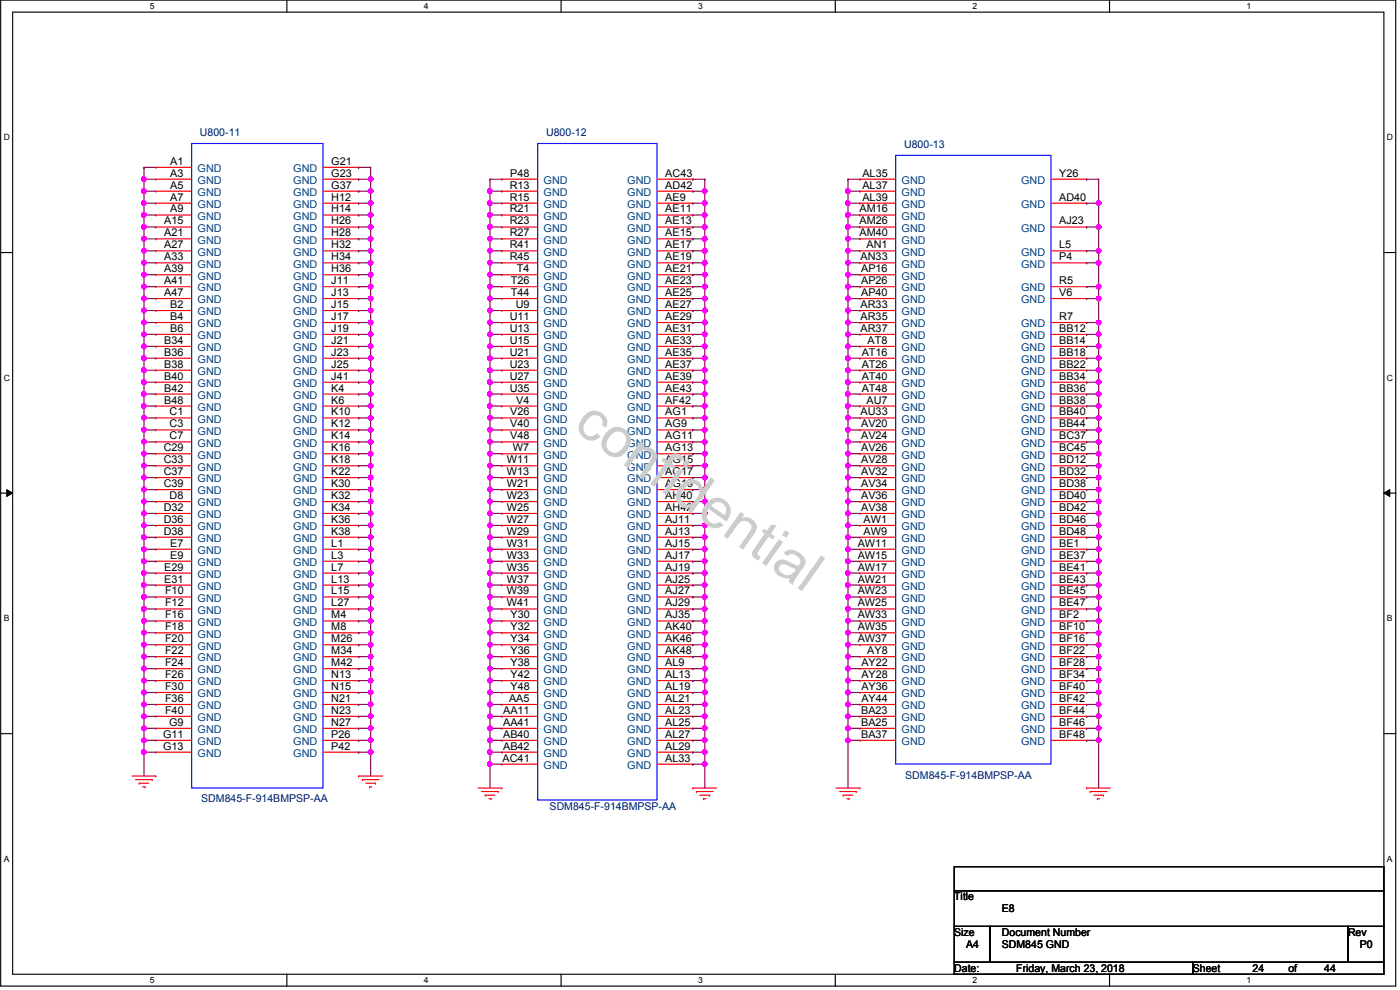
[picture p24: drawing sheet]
<svg xmlns="http://www.w3.org/2000/svg" width="420mm" height="297mm" viewBox="0 0 420 297" stroke-linecap="round" stroke-linejoin="round" font-family="sans-serif">
<defs><g id="words">
<text font-size="16.9" fill="#ccc" x="171.7" y="128.6" transform="rotate(35 171.7 128.6)">confidential</text>
<g font-size="3.2" fill="#000080">
<text x="60" y="40.9">U800-11</text>
<text x="163.9" y="40.9">U800-12</text>
<text x="271.3" y="44.5">U800-13</text>
<text x="271.7" y="233.6">SDM845-F-914BMPSP-AA</text>
<text x="60.4" y="240.7">SDM845-F-914BMPSP-AA</text>
<text x="165" y="242.9">SDM845-F-914BMPSP-AA</text>
</g>
<g font-size="3.2">
<text x="51.1" y="49.4">A1</text>
<text x="51.1" y="53">A3</text>
<text x="99.4" y="49.4">G21</text>
<text x="99.4" y="53">G23</text>
<text x="153.2" y="53">P48</text>
<text x="199.7" y="53">AC43</text>
<text x="258.8" y="53">AL35</text>
<text x="317.9" y="53">Y26</text>
<text x="51.1" y="56.6">A5</text>
<text x="99.4" y="56.6">G37</text>
<text x="153" y="56.6">R13</text>
<text x="199.7" y="56.6">AD42</text>
<text x="258.8" y="56.6">AL37</text>
<text x="51.1" y="60.2">A7</text>
<text x="51.1" y="63.8">A9</text>
<text x="99.4" y="60.2">H12</text>
<text x="99.4" y="63.8">H14</text>
<text x="153" y="60.2">R15</text>
<text x="153" y="63.8">R21</text>
<text x="199.7" y="60.2">AE9</text>
<text x="199.7" y="63.8">AE11</text>
<text x="257.9" y="63.8">AM16</text>
<text x="258.8" y="60.2">AL39</text>
<text x="317.9" y="60.2">AD40</text>
<text x="49.3" y="67.4">A15</text>
<text x="49.3" y="70.9">A21</text>
<text x="99.4" y="67.4">H26</text>
<text x="99.4" y="70.9">H28</text>
<text x="153" y="67.4">R23</text>
<text x="153" y="70.9">R27</text>
<text x="199.7" y="67.4">AE13</text>
<text x="199.7" y="70.9">AE15</text>
<text x="257.9" y="67.4">AM26</text>
<text x="257.9" y="70.9">AM40</text>
<text x="317.9" y="67.4">AJ23</text>
<text x="49.3" y="74.5">A27</text>
<text x="99.4" y="74.5">H32</text>
<text x="153" y="74.5">R41</text>
<text x="199.7" y="74.5">AE17</text>
<text x="260" y="74.5">AN1</text>
<text x="317.9" y="74.5">L5</text>
<text x="49.3" y="78.1">A33</text>
<text x="49.3" y="81.7">A39</text>
<text x="99.4" y="78.1">H34</text>
<text x="99.4" y="81.7">H36</text>
<text x="153" y="78.1">R45</text>
<text x="155.1" y="81.7">T4</text>
<text x="199.7" y="78.1">AE19</text>
<text x="199.7" y="81.7">AE21</text>
<text x="258.3" y="78.1">AN33</text>
<text x="258.4" y="81.7">AP16</text>
<text x="317.9" y="78.1">P4</text>
<text x="49.3" y="85.3">A41</text>
<text x="49.3" y="88.8">A47</text>
<text x="99.4" y="85.3">J11</text>
<text x="99.4" y="88.8">J13</text>
<text x="153.3" y="85.3">T26</text>
<text x="153.3" y="88.8">T44</text>
<text x="199.7" y="85.3">AE23</text>
<text x="199.7" y="88.8">AE25</text>
<text x="258.4" y="85.3">AP26</text>
<text x="258.4" y="88.8">AP40</text>
<text x="317.9" y="85.3">R5</text>
<text x="317.9" y="88.8">V6</text>
<text x="51.1" y="92.4">B2</text>
<text x="99.4" y="92.4">J15</text>
<text x="154.8" y="92.4">U9</text>
<text x="199.7" y="92.4">AE27</text>
<text x="258.3" y="92.4">AR33</text>
<text x="51.1" y="96">B4</text>
<text x="51.1" y="99.6">B6</text>
<text x="99.4" y="96">J17</text>
<text x="99.4" y="99.6">J19</text>
<text x="153" y="96">U11</text>
<text x="153" y="99.6">U13</text>
<text x="199.7" y="96">AE29</text>
<text x="199.7" y="99.6">AE31</text>
<text x="258.3" y="96">AR35</text>
<text x="258.3" y="99.6">AR37</text>
<text x="317.9" y="96">R7</text>
<text x="317.9" y="99.6">BB12</text>
<text x="49.3" y="103.2">B34</text>
<text x="49.3" y="106.7">B36</text>
<text x="99.4" y="103.2">J21</text>
<text x="99.4" y="106.7">J23</text>
<text x="153" y="103.2">U15</text>
<text x="153" y="106.7">U21</text>
<text x="199.7" y="103.2">AE33</text>
<text x="199.7" y="106.7">AE35</text>
<text x="258.6" y="106.7">AT16</text>
<text x="260.4" y="103.2">AT8</text>
<text x="317.9" y="103.2">BB14</text>
<text x="317.9" y="106.7">BB18</text>
<text x="49.3" y="110.3">B38</text>
<text x="49.3" y="113.9">B40</text>
<text x="99.4" y="110.3">J25</text>
<text x="99.4" y="113.9">J41</text>
<text x="153" y="110.3">U23</text>
<text x="153" y="113.9">U27</text>
<text x="199.7" y="110.3">AE37</text>
<text x="199.7" y="113.9">AE39</text>
<text x="258.6" y="110.3">AT26</text>
<text x="258.6" y="113.9">AT40</text>
<text x="317.9" y="110.3">BB22</text>
<text x="317.9" y="113.9">BB34</text>
<text x="49.3" y="117.5">B42</text>
<text x="99.4" y="117.5">K4</text>
<text x="153" y="117.5">U35</text>
<text x="199.7" y="117.5">AE43</text>
<text x="258.6" y="117.5">AT48</text>
<text x="317.9" y="117.5">BB36</text>
<text x="49.3" y="121.1">B48</text>
<text x="50.9" y="124.6">C1</text>
<text x="99.4" y="121.1">K6</text>
<text x="99.4" y="124.6">K10</text>
<text x="153.2" y="124.6">V26</text>
<text x="154.9" y="121.1">V4</text>
<text x="199.7" y="121.1">AF42</text>
<text x="199.7" y="124.6">AG1</text>
<text x="258.3" y="124.6">AU33</text>
<text x="260" y="121.1">AU7</text>
<text x="317.9" y="121.1">BB38</text>
<text x="317.9" y="124.6">BB40</text>
<text x="50.9" y="128.2">C3</text>
<text x="50.9" y="131.8">C7</text>
<text x="99.4" y="128.2">K12</text>
<text x="99.4" y="131.8">K14</text>
<text x="153.2" y="128.2">V40</text>
<text x="153.2" y="131.8">V48</text>
<text x="199.7" y="128.2">AG9</text>
<text x="199.7" y="131.8">AG11</text>
<text x="258.4" y="131.8">AV24</text>
<text x="258.4" y="128.2">AV20</text>
<text x="317.9" y="131.8">BC37</text>
<text x="317.9" y="128.2">BB44</text>
<text x="49.1" y="135.4">C29</text>
<text x="99.4" y="135.4">K16</text>
<text x="153.9" y="135.4">W7</text>
<text x="199.7" y="135.4">AG13</text>
<text x="258.4" y="135.4">AV26</text>
<text x="317.9" y="135.4">BC45</text>
<text x="49.1" y="139">C33</text>
<text x="49.1" y="142.5">C37</text>
<text x="99.4" y="139">K18</text>
<text x="99.4" y="142.5">K22</text>
<text x="152.1" y="139">W11</text>
<text x="152.1" y="142.5">W13</text>
<text x="199.7" y="139">AG15</text>
<text x="199.7" y="142.5">AG17</text>
<text x="258.4" y="139">AV28</text>
<text x="258.4" y="142.5">AV32</text>
<text x="317.9" y="139">BD12</text>
<text x="317.9" y="142.5">BD32</text>
<text x="49.1" y="146.1">C39</text>
<text x="50.9" y="149.7">D8</text>
<text x="99.4" y="146.1">K30</text>
<text x="99.4" y="149.7">K32</text>
<text x="152.1" y="146.1">W21</text>
<text x="152.1" y="149.7">W23</text>
<text x="199.7" y="146.1">AG19</text>
<text x="199.7" y="149.7">AH40</text>
<text x="258.4" y="146.1">AV34</text>
<text x="258.4" y="149.7">AV36</text>
<text x="317.9" y="146.1">BD38</text>
<text x="317.9" y="149.7">BD40</text>
<text x="49.1" y="153.3">D32</text>
<text x="99.4" y="153.3">K34</text>
<text x="152.1" y="153.3">W25</text>
<text x="199.7" y="153.3">AH42</text>
<text x="258.4" y="153.3">AV38</text>
<text x="317.9" y="153.3">BD42</text>
<text x="49.1" y="156.9">D36</text>
<text x="49.1" y="160.4">D38</text>
<text x="99.4" y="156.9">K36</text>
<text x="99.4" y="160.4">K38</text>
<text x="152.1" y="156.9">W27</text>
<text x="152.1" y="160.4">W29</text>
<text x="199.7" y="156.9">AJ11</text>
<text x="199.7" y="160.4">AJ13</text>
<text x="259.2" y="156.9">AW1</text>
<text x="259.2" y="160.4">AW9</text>
<text x="317.9" y="156.9">BD46</text>
<text x="317.9" y="160.4">BD48</text>
<text x="51.1" y="164">E7</text>
<text x="51.1" y="167.6">E9</text>
<text x="99.4" y="164">L1</text>
<text x="99.4" y="167.6">L3</text>
<text x="152.1" y="164">W31</text>
<text x="152.1" y="167.6">W33</text>
<text x="199.7" y="164">AJ15</text>
<text x="199.7" y="167.6">AJ17</text>
<text x="257.4" y="164">AW11</text>
<text x="257.4" y="167.6">AW15</text>
<text x="317.9" y="164">BE1</text>
<text x="317.9" y="167.6">BE37</text>
<text x="49.3" y="171.2">E29</text>
<text x="99.4" y="171.2">L7</text>
<text x="152.1" y="171.2">W35</text>
<text x="199.7" y="171.2">AJ19</text>
<text x="257.4" y="171.2">AW17</text>
<text x="317.9" y="171.2">BE41</text>
<text x="49.3" y="174.8">E31</text>
<text x="49.5" y="178.4">F10</text>
<text x="99.4" y="174.8">L13</text>
<text x="99.4" y="178.4">L15</text>
<text x="152.1" y="174.8">W37</text>
<text x="152.1" y="178.4">W39</text>
<text x="199.7" y="174.8">AJ25</text>
<text x="199.7" y="178.4">AJ27</text>
<text x="257.4" y="174.8">AW21</text>
<text x="257.4" y="178.4">AW23</text>
<text x="317.9" y="174.8">BE43</text>
<text x="317.9" y="178.4">BE45</text>
<text x="49.5" y="185.5">F16</text>
<text x="49.5" y="181.9">F12</text>
<text x="99.4" y="181.9">L27</text>
<text x="99.4" y="185.5">M4</text>
<text x="152.1" y="181.9">W41</text>
<text x="153.2" y="185.5">Y30</text>
<text x="199.7" y="181.9">AJ29</text>
<text x="199.7" y="185.5">AJ35</text>
<text x="257.4" y="181.9">AW25</text>
<text x="257.4" y="185.5">AW33</text>
<text x="317.9" y="181.9">BE47</text>
<text x="317.9" y="185.5">BF2</text>
<text x="49.5" y="189.1">F18</text>
<text x="99.4" y="189.1">M8</text>
<text x="153.2" y="189.1">Y32</text>
<text x="199.7" y="189.1">AK40</text>
<text x="257.4" y="189.1">AW35</text>
<text x="317.9" y="189.1">BF10</text>
<text x="49.5" y="192.7">F20</text>
<text x="49.5" y="196.3">F22</text>
<text x="99.4" y="192.7">M26</text>
<text x="99.4" y="196.3">M34</text>
<text x="153.2" y="192.7">Y34</text>
<text x="153.2" y="196.3">Y36</text>
<text x="199.7" y="192.7">AK46</text>
<text x="199.7" y="196.3">AK48</text>
<text x="257.4" y="192.7">AW37</text>
<text x="260.3" y="196.3">AY8</text>
<text x="317.9" y="192.7">BF16</text>
<text x="317.9" y="196.3">BF22</text>
<text x="49.5" y="199.9">F24</text>
<text x="49.5" y="203.5">F26</text>
<text x="99.4" y="199.9">M42</text>
<text x="99.4" y="203.5">N13</text>
<text x="153.2" y="199.9">Y38</text>
<text x="153.2" y="203.5">Y42</text>
<text x="199.7" y="199.9">AL9</text>
<text x="199.7" y="203.5">AL13</text>
<text x="258.5" y="199.9">AY22</text>
<text x="258.5" y="203.5">AY28</text>
<text x="317.9" y="199.9">BF28</text>
<text x="317.9" y="203.5">BF34</text>
<text x="49.5" y="207">F30</text>
<text x="99.4" y="207">N15</text>
<text x="153.2" y="207">Y48</text>
<text x="199.7" y="207">AL19</text>
<text x="258.5" y="207">AY36</text>
<text x="317.9" y="207">BF40</text>
<text x="49.5" y="210.6">F36</text>
<text x="49.5" y="214.2">F40</text>
<text x="99.4" y="210.6">N21</text>
<text x="99.4" y="214.2">N23</text>
<text x="151" y="214.2">AA11</text>
<text x="152.8" y="210.6">AA5</text>
<text x="199.7" y="210.6">AL21</text>
<text x="199.7" y="214.2">AL23</text>
<text x="258.4" y="214.2">BA23</text>
<text x="258.5" y="210.6">AY44</text>
<text x="317.9" y="210.6">BF42</text>
<text x="317.9" y="214.2">BF44</text>
<text x="49" y="221.4">G11</text>
<text x="50.7" y="217.8">G9</text>
<text x="99.4" y="217.8">N27</text>
<text x="99.4" y="221.4">P26</text>
<text x="151" y="217.8">AA41</text>
<text x="151" y="221.4">AB40</text>
<text x="199.7" y="217.8">AL25</text>
<text x="199.7" y="221.4">AL27</text>
<text x="258.4" y="217.8">BA25</text>
<text x="258.4" y="221.4">BA37</text>
<text x="317.9" y="217.8">BF46</text>
<text x="317.9" y="221.4">BF48</text>
<text x="49" y="224.9">G13</text>
<text x="99.4" y="224.9">P42</text>
<text x="151" y="224.9">AB42</text>
<text x="199.7" y="224.9">AL29</text>
<text x="150.8" y="228.5">AC41</text>
<text x="199.7" y="228.5">AL33</text>
<text x="286.4" y="270.1">Title</text>
<text x="300.7" y="273.7">E8</text>
<text x="286.4" y="280.8">Size</text>
<text x="300.7" y="280.8">Document Number</text>
<text x="404.6" y="280.8">Rev</text>
<text x="290" y="284.4">A4</text>
<text x="300.7" y="284.4">SDM845 GND</text>
<text x="408.1" y="284.4">P0</text>
<text x="286.4" y="291.6">Date:</text>
<text x="305" y="291.6">Friday, March 23, 2018</text>
<text x="358" y="291.6">Sheet</text>
<text x="375.9" y="291.6">24</text>
<text x="386.7" y="291.6">of</text>
<text x="397.4" y="291.6">44</text>
</g>
<g font-size="3.2" fill="#004080">
<text x="59.3" y="51.6">GND</text>
<text x="88" y="51.6">GND</text>
<text x="59.3" y="55.2">GND</text>
<text x="59.3" y="58.8">GND</text>
<text x="88" y="55.2">GND</text>
<text x="88" y="58.8">GND</text>
<text x="163.1" y="55.2">GND</text>
<text x="163.1" y="58.8">GND</text>
<text x="188.2" y="55.2">GND</text>
<text x="188.2" y="58.8">GND</text>
<text x="270.6" y="55.2">GND</text>
<text x="270.6" y="58.8">GND</text>
<text x="306.4" y="55.2">GND</text>
<text x="59.3" y="62.4">GND</text>
<text x="59.3" y="66">GND</text>
<text x="88" y="62.4">GND</text>
<text x="88" y="66">GND</text>
<text x="163.1" y="62.4">GND</text>
<text x="163.1" y="66">GND</text>
<text x="188.2" y="62.4">GND</text>
<text x="188.2" y="66">GND</text>
<text x="270.6" y="62.4">GND</text>
<text x="270.6" y="66">GND</text>
<text x="306.4" y="62.4">GND</text>
<text x="59.3" y="69.6">GND</text>
<text x="88" y="69.6">GND</text>
<text x="163.1" y="69.6">GND</text>
<text x="188.2" y="69.6">GND</text>
<text x="270.6" y="69.6">GND</text>
<text x="306.4" y="69.6">GND</text>
<text x="59.3" y="73.1">GND</text>
<text x="59.3" y="76.7">GND</text>
<text x="88" y="73.1">GND</text>
<text x="88" y="76.7">GND</text>
<text x="163.1" y="73.1">GND</text>
<text x="163.1" y="76.7">GND</text>
<text x="188.2" y="73.1">GND</text>
<text x="188.2" y="76.7">GND</text>
<text x="270.6" y="73.1">GND</text>
<text x="270.6" y="76.7">GND</text>
<text x="306.4" y="76.7">GND</text>
<text x="59.3" y="80.3">GND</text>
<text x="59.3" y="83.9">GND</text>
<text x="88" y="80.3">GND</text>
<text x="88" y="83.9">GND</text>
<text x="163.1" y="80.3">GND</text>
<text x="163.1" y="83.9">GND</text>
<text x="188.2" y="80.3">GND</text>
<text x="188.2" y="83.9">GND</text>
<text x="270.6" y="80.3">GND</text>
<text x="270.6" y="83.9">GND</text>
<text x="306.4" y="80.3">GND</text>
<text x="59.3" y="87.5">GND</text>
<text x="88" y="87.5">GND</text>
<text x="163.1" y="87.5">GND</text>
<text x="188.2" y="87.5">GND</text>
<text x="270.6" y="87.5">GND</text>
<text x="306.4" y="87.5">GND</text>
<text x="59.3" y="91">GND</text>
<text x="59.3" y="94.6">GND</text>
<text x="88" y="91">GND</text>
<text x="88" y="94.6">GND</text>
<text x="163.1" y="91">GND</text>
<text x="163.1" y="94.6">GND</text>
<text x="188.2" y="91">GND</text>
<text x="188.2" y="94.6">GND</text>
<text x="270.6" y="91">GND</text>
<text x="270.6" y="94.6">GND</text>
<text x="306.4" y="91">GND</text>
<text x="59.3" y="98.2">GND</text>
<text x="59.3" y="101.8">GND</text>
<text x="88" y="98.2">GND</text>
<text x="88" y="101.8">GND</text>
<text x="163.1" y="98.2">GND</text>
<text x="163.1" y="101.8">GND</text>
<text x="188.2" y="98.2">GND</text>
<text x="188.2" y="101.8">GND</text>
<text x="270.6" y="98.2">GND</text>
<text x="270.6" y="101.8">GND</text>
<text x="306.4" y="98.2">GND</text>
<text x="306.4" y="101.8">GND</text>
<text x="59.3" y="105.4">GND</text>
<text x="88" y="105.4">GND</text>
<text x="163.1" y="105.4">GND</text>
<text x="188.2" y="105.4">GND</text>
<text x="270.6" y="105.4">GND</text>
<text x="306.4" y="105.4">GND</text>
<text x="59.3" y="108.9">GND</text>
<text x="59.3" y="112.5">GND</text>
<text x="88" y="108.9">GND</text>
<text x="88" y="112.5">GND</text>
<text x="163.1" y="108.9">GND</text>
<text x="163.1" y="112.5">GND</text>
<text x="188.2" y="108.9">GND</text>
<text x="188.2" y="112.5">GND</text>
<text x="270.6" y="108.9">GND</text>
<text x="270.6" y="112.5">GND</text>
<text x="306.4" y="108.9">GND</text>
<text x="306.4" y="112.5">GND</text>
<text x="59.3" y="116.1">GND</text>
<text x="59.3" y="119.7">GND</text>
<text x="88" y="116.1">GND</text>
<text x="88" y="119.7">GND</text>
<text x="163.1" y="116.1">GND</text>
<text x="163.1" y="119.7">GND</text>
<text x="188.2" y="116.1">GND</text>
<text x="188.2" y="119.7">GND</text>
<text x="270.6" y="116.1">GND</text>
<text x="270.6" y="119.7">GND</text>
<text x="306.4" y="116.1">GND</text>
<text x="306.4" y="119.7">GND</text>
<text x="59.3" y="123.3">GND</text>
<text x="88" y="123.3">GND</text>
<text x="163.1" y="123.3">GND</text>
<text x="188.2" y="123.3">GND</text>
<text x="270.6" y="123.3">GND</text>
<text x="306.4" y="123.3">GND</text>
<text x="59.3" y="126.8">GND</text>
<text x="59.3" y="130.4">GND</text>
<text x="88" y="126.8">GND</text>
<text x="88" y="130.4">GND</text>
<text x="163.1" y="126.8">GND</text>
<text x="163.1" y="130.4">GND</text>
<text x="188.2" y="126.8">GND</text>
<text x="188.2" y="130.4">GND</text>
<text x="270.6" y="126.8">GND</text>
<text x="270.6" y="130.4">GND</text>
<text x="306.4" y="126.8">GND</text>
<text x="306.4" y="130.4">GND</text>
<text x="59.3" y="134">GND</text>
<text x="59.3" y="137.6">GND</text>
<text x="88" y="134">GND</text>
<text x="88" y="137.6">GND</text>
<text x="163.1" y="134">GND</text>
<text x="163.1" y="137.6">GND</text>
<text x="188.2" y="134">GND</text>
<text x="188.2" y="137.6">GND</text>
<text x="270.6" y="134">GND</text>
<text x="270.6" y="137.6">GND</text>
<text x="306.4" y="134">GND</text>
<text x="306.4" y="137.6">GND</text>
<text x="59.3" y="141.2">GND</text>
<text x="88" y="141.2">GND</text>
<text x="163.1" y="141.2">GND</text>
<text x="188.2" y="141.2">GND</text>
<text x="270.6" y="141.2">GND</text>
<text x="306.4" y="141.2">GND</text>
<text x="59.3" y="144.7">GND</text>
<text x="59.3" y="148.3">GND</text>
<text x="88" y="144.7">GND</text>
<text x="88" y="148.3">GND</text>
<text x="163.1" y="144.7">GND</text>
<text x="163.1" y="148.3">GND</text>
<text x="188.2" y="144.7">GND</text>
<text x="188.2" y="148.3">GND</text>
<text x="270.6" y="144.7">GND</text>
<text x="270.6" y="148.3">GND</text>
<text x="306.4" y="144.7">GND</text>
<text x="306.4" y="148.3">GND</text>
<text x="59.3" y="151.9">GND</text>
<text x="59.3" y="155.5">GND</text>
<text x="88" y="151.9">GND</text>
<text x="88" y="155.5">GND</text>
<text x="163.1" y="151.9">GND</text>
<text x="163.1" y="155.5">GND</text>
<text x="188.2" y="151.9">GND</text>
<text x="188.2" y="155.5">GND</text>
<text x="270.6" y="151.9">GND</text>
<text x="270.6" y="155.5">GND</text>
<text x="306.4" y="151.9">GND</text>
<text x="306.4" y="155.5">GND</text>
<text x="59.3" y="159.1">GND</text>
<text x="88" y="159.1">GND</text>
<text x="163.1" y="159.1">GND</text>
<text x="188.2" y="159.1">GND</text>
<text x="270.6" y="159.1">GND</text>
<text x="306.4" y="159.1">GND</text>
<text x="59.3" y="162.6">GND</text>
<text x="59.3" y="166.2">GND</text>
<text x="88" y="162.6">GND</text>
<text x="88" y="166.2">GND</text>
<text x="163.1" y="162.6">GND</text>
<text x="163.1" y="166.2">GND</text>
<text x="188.2" y="162.6">GND</text>
<text x="188.2" y="166.2">GND</text>
<text x="270.6" y="162.6">GND</text>
<text x="270.6" y="166.2">GND</text>
<text x="306.4" y="162.6">GND</text>
<text x="306.4" y="166.2">GND</text>
<text x="59.3" y="169.8">GND</text>
<text x="59.3" y="173.4">GND</text>
<text x="88" y="169.8">GND</text>
<text x="88" y="173.4">GND</text>
<text x="163.1" y="169.8">GND</text>
<text x="163.1" y="173.4">GND</text>
<text x="188.2" y="169.8">GND</text>
<text x="188.2" y="173.4">GND</text>
<text x="270.6" y="169.8">GND</text>
<text x="270.6" y="173.4">GND</text>
<text x="306.4" y="169.8">GND</text>
<text x="306.4" y="173.4">GND</text>
<text x="59.3" y="177">GND</text>
<text x="88" y="177">GND</text>
<text x="163.1" y="177">GND</text>
<text x="188.2" y="177">GND</text>
<text x="270.6" y="177">GND</text>
<text x="306.4" y="177">GND</text>
<text x="59.3" y="180.6">GND</text>
<text x="59.3" y="184.1">GND</text>
<text x="88" y="180.6">GND</text>
<text x="88" y="184.1">GND</text>
<text x="163.1" y="180.6">GND</text>
<text x="163.1" y="184.1">GND</text>
<text x="188.2" y="180.6">GND</text>
<text x="188.2" y="184.1">GND</text>
<text x="270.6" y="180.6">GND</text>
<text x="270.6" y="184.1">GND</text>
<text x="306.4" y="180.6">GND</text>
<text x="306.4" y="184.1">GND</text>
<text x="59.3" y="187.7">GND</text>
<text x="59.3" y="191.3">GND</text>
<text x="88" y="187.7">GND</text>
<text x="88" y="191.3">GND</text>
<text x="163.1" y="187.7">GND</text>
<text x="163.1" y="191.3">GND</text>
<text x="188.2" y="187.7">GND</text>
<text x="188.2" y="191.3">GND</text>
<text x="270.6" y="187.7">GND</text>
<text x="270.6" y="191.3">GND</text>
<text x="306.4" y="187.7">GND</text>
<text x="306.4" y="191.3">GND</text>
<text x="59.3" y="194.9">GND</text>
<text x="88" y="194.9">GND</text>
<text x="163.1" y="194.9">GND</text>
<text x="188.2" y="194.9">GND</text>
<text x="270.6" y="194.9">GND</text>
<text x="306.4" y="194.9">GND</text>
<text x="59.3" y="198.5">GND</text>
<text x="59.3" y="202.1">GND</text>
<text x="88" y="198.5">GND</text>
<text x="88" y="202.1">GND</text>
<text x="163.1" y="198.5">GND</text>
<text x="163.1" y="202.1">GND</text>
<text x="188.2" y="198.5">GND</text>
<text x="188.2" y="202.1">GND</text>
<text x="270.6" y="198.5">GND</text>
<text x="270.6" y="202.1">GND</text>
<text x="306.4" y="198.5">GND</text>
<text x="306.4" y="202.1">GND</text>
<text x="59.3" y="205.7">GND</text>
<text x="59.3" y="209.2">GND</text>
<text x="88" y="205.7">GND</text>
<text x="88" y="209.2">GND</text>
<text x="163.1" y="205.7">GND</text>
<text x="163.1" y="209.2">GND</text>
<text x="188.2" y="205.7">GND</text>
<text x="188.2" y="209.2">GND</text>
<text x="270.6" y="205.7">GND</text>
<text x="270.6" y="209.2">GND</text>
<text x="306.4" y="205.7">GND</text>
<text x="306.4" y="209.2">GND</text>
<text x="59.3" y="212.8">GND</text>
<text x="88" y="212.8">GND</text>
<text x="163.1" y="212.8">GND</text>
<text x="188.2" y="212.8">GND</text>
<text x="270.6" y="212.8">GND</text>
<text x="306.4" y="212.8">GND</text>
<text x="59.3" y="216.4">GND</text>
<text x="59.3" y="220">GND</text>
<text x="88" y="216.4">GND</text>
<text x="88" y="220">GND</text>
<text x="163.1" y="216.4">GND</text>
<text x="163.1" y="220">GND</text>
<text x="188.2" y="216.4">GND</text>
<text x="188.2" y="220">GND</text>
<text x="270.6" y="216.4">GND</text>
<text x="270.6" y="220">GND</text>
<text x="306.4" y="216.4">GND</text>
<text x="306.4" y="220">GND</text>
<text x="59.3" y="223.6">GND</text>
<text x="59.3" y="227.1">GND</text>
<text x="88" y="223.6">GND</text>
<text x="88" y="227.1">GND</text>
<text x="163.1" y="223.6">GND</text>
<text x="163.1" y="227.1">GND</text>
<text x="188.2" y="223.6">GND</text>
<text x="188.2" y="227.1">GND</text>
<text x="270.6" y="223.6">GND</text>
<text x="306.4" y="223.6">GND</text>
<text x="163.1" y="230.7">GND</text>
<text x="188.2" y="230.7">GND</text>
</g>
<g font-size="2.6">
<text x="44.9" y="2.8">5</text>
<text x="127.2" y="2.8">4</text>
<text x="209.5" y="2.8">3</text>
<text x="291.8" y="2.8">2</text>
<text x="374.1" y="2.8">1</text>
<text x="1.1" y="42">D</text>
<text x="416.3" y="42">D</text>
<text x="1.1" y="114.2">C</text>
<text x="416.3" y="114.2">C</text>
<text x="1.1" y="186.4">B</text>
<text x="416.3" y="186.4">B</text>
<text x="1.1" y="258.5">A</text>
<text x="416.3" y="258.5">A</text>
<text x="44.9" y="295">5</text>
<text x="127.2" y="295">4</text>
<text x="209.5" y="295">3</text>
<text x="291.8" y="295">2</text>
<text x="374.1" y="295">1</text>
</g>
</g></defs>
<path d="M.2 0h418.7v295.9h-418.7zM3.8 3.6h411.5v288.7h-411.5z" fill="none" stroke="#000" stroke-width=".34"/>
<g fill="#fff">
<path d="M44.9 .4h1.5v2.9h-1.5z"/>
<path d="M44.9 292.7h1.5v2.9h-1.5z"/>
</g>
<path d="M86.1 0v3.6M86.1 292.3v3.6" fill="none" stroke="#000" stroke-width=".34"/>
<g fill="#fff">
<path d="M127.2 .4h1.5v2.9h-1.5z"/>
<path d="M127.2 292.7h1.5v2.9h-1.5z"/>
</g>
<path d="M168.4 0v3.6M168.4 292.3v3.6" fill="none" stroke="#000" stroke-width=".34"/>
<g fill="#fff">
<path d="M209.5 .4h1.5v2.9h-1.5z"/>
<path d="M209.5 292.7h1.5v2.9h-1.5z"/>
</g>
<path d="M250.7 0v3.6M250.7 292.3v3.6" fill="none" stroke="#000" stroke-width=".34"/>
<g fill="#fff">
<path d="M291.8 .4h1.5v2.9h-1.5z"/>
<path d="M291.8 292.7h1.5v2.9h-1.5z"/>
</g>
<path d="M333 0v3.6M333 292.3v3.6" fill="none" stroke="#000" stroke-width=".34"/>
<g fill="#fff">
<path d="M374.1 .4h1.5v2.9h-1.5z"/>
<path d="M374.1 292.7h1.5v2.9h-1.5z"/>
<path d="M1.1 39.7h1.9v2.9h-1.9z"/>
<path d="M416.3 39.7h1.8v2.9h-1.8z"/>
<path d="M1.1 111.8h1.9v2.9h-1.9z"/>
<path d="M416.3 111.8h1.8v2.9h-1.8z"/>
</g>
<path d="M.2 75.8h3.6M415.3 75.8h3.6" fill="none" stroke="#000" stroke-width=".34"/>
<g fill="#fff">
<path d="M1.1 184h1.8v2.9h-1.8z"/>
<path d="M416.3 184h1.7v2.9h-1.7z"/>
</g>
<path d="M.2 148h3.6M415.3 148h3.6" fill="none" stroke="#000" stroke-width=".34"/>
<path d="M2 146.9l1.8 1.1-1.8 1zM415.3 148l1.8-1.1v2.1z" fill="#000"/>
<path d="M2 146.9l1.8 1.1-1.8 1zM415.3 148l1.8-1.1v2.1z" fill="none" stroke="#000" stroke-width=".3"/>
<g fill="#fff">
<path d="M1.1 256.2h1.8v2.9h-1.8z"/>
<path d="M416.3 256.2h1.7v2.9h-1.7z"/>
</g>
<path d="M.2 220.1h3.6M415.3 220.1h3.6" fill="none" stroke="#000" stroke-width=".34"/>
<path d="M39.6 232.8h7.2" fill="none" stroke="#f00" stroke-width=".34"/>
<circle cx="46.8" cy="232.8" r=".17" fill="#f00"/>
<path d="M40.7 233.9h5" fill="none" stroke="#f00" stroke-width=".34"/>
<circle cx="45.7" cy="233.9" r=".17" fill="#f00"/>
<path d="M41.8 235h2.8" fill="none" stroke="#f00" stroke-width=".34"/>
<circle cx="41.8" cy="235" r=".17" fill="#f00"/>
<path d="M42.8 236.1h.7" fill="none" stroke="#f00" stroke-width=".34"/>
<circle cx="43.5" cy="236.1" r=".17" fill="#f00"/>
<path d="M107.6 232.8h7.2" fill="none" stroke="#f00" stroke-width=".34"/>
<circle cx="107.6" cy="232.8" r=".17" fill="#f00"/>
<path d="M108.7 233.9h5" fill="none" stroke="#f00" stroke-width=".34"/>
<circle cx="108.7" cy="233.9" r=".17" fill="#f00"/>
<path d="M109.8 235h2.9" fill="none" stroke="#f00" stroke-width=".34"/>
<circle cx="112.7" cy="235" r=".17" fill="#f00"/>
<path d="M110.9 236.1h.7" fill="none" stroke="#f00" stroke-width=".34"/>
<circle cx="110.9" cy="236.1" r=".17" fill="#f00"/>
<path d="M143.5 236.4h7.2" fill="none" stroke="#f00" stroke-width=".34"/>
<circle cx="150.7" cy="236.4" r=".17" fill="#f00"/>
<path d="M144.6 237.5h5" fill="none" stroke="#f00" stroke-width=".34"/>
<circle cx="149.6" cy="237.5" r=".17" fill="#f00"/>
<path d="M145.6 238.6h2.9" fill="none" stroke="#f00" stroke-width=".34"/>
<circle cx="145.6" cy="238.6" r=".17" fill="#f00"/>
<path d="M146.7 239.6h.7" fill="none" stroke="#f00" stroke-width=".34"/>
<circle cx="147.4" cy="239.6" r=".17" fill="#f00"/>
<path d="M207.9 236.4h7.2" fill="none" stroke="#f00" stroke-width=".34"/>
<circle cx="207.9" cy="236.4" r=".17" fill="#f00"/>
<path d="M209 237.5h5" fill="none" stroke="#f00" stroke-width=".34"/>
<circle cx="209" cy="237.5" r=".17" fill="#f00"/>
<path d="M210.1 238.6h2.9" fill="none" stroke="#f00" stroke-width=".34"/>
<circle cx="213" cy="238.6" r=".17" fill="#f00"/>
<path d="M211.1 239.6h.8" fill="none" stroke="#f00" stroke-width=".34"/>
<circle cx="211.1" cy="239.6" r=".17" fill="#f00"/>
<path d="M326.1 236.4h7.2" fill="none" stroke="#f00" stroke-width=".34"/>
<circle cx="326.1" cy="236.4" r=".17" fill="#f00"/>
<path d="M327.2 237.5h5" fill="none" stroke="#f00" stroke-width=".34"/>
<circle cx="327.2" cy="237.5" r=".17" fill="#f00"/>
<path d="M328.3 238.6h2.8" fill="none" stroke="#f00" stroke-width=".34"/>
<circle cx="331.1" cy="238.6" r=".17" fill="#f00"/>
<path d="M329.3 239.6h.8" fill="none" stroke="#f00" stroke-width=".34"/>
<circle cx="329.3" cy="239.6" r=".17" fill="#f00"/>
<path d="M250.9 236.4h7.2" fill="none" stroke="#f00" stroke-width=".34"/>
<circle cx="258.1" cy="236.4" r=".17" fill="#f00"/>
<path d="M252 237.5h5" fill="none" stroke="#f00" stroke-width=".34"/>
<circle cx="257" cy="237.5" r=".17" fill="#f00"/>
<path d="M253.1 238.6h2.8" fill="none" stroke="#f00" stroke-width=".34"/>
<circle cx="253.1" cy="238.6" r=".17" fill="#f00"/>
<path d="M254.2 239.6h.6" fill="none" stroke="#f00" stroke-width=".34"/>
<circle cx="254.8" cy="239.6" r=".17" fill="#f00"/>
<path d="M286.4 260.1h128.9v7.2h-128.9zM286.4 267.3h128.9v10.7h-128.9zM286.4 278h10.7v10.7h-10.7zM297.1 278h107.5v10.7h-107.5zM404.6 278h10.7v10.7h-10.7zM286.4 288.7h71.6v3.6h-71.6zM358 288.7h57.3v3.6h-57.3z" fill="none" stroke="#000" stroke-width=".34"/>
<path d="M57.5 43.1h39.4v193.3h-39.4z" fill="none" stroke="#00f" stroke-width=".34"/>
<path d="M46.8 50.2h10.7" fill="none" stroke="#f00" stroke-width=".34"/>
<circle cx="46.8" cy="50.2" r=".17" fill="#f00"/>
<path d="M46.8 53.8h10.7" fill="none" stroke="#f00" stroke-width=".34"/>
<circle cx="46.8" cy="53.8" r=".17" fill="#f00"/>
<path d="M46.8 57.4h10.7" fill="none" stroke="#f00" stroke-width=".34"/>
<circle cx="46.8" cy="57.4" r=".17" fill="#f00"/>
<path d="M46.8 61h10.7" fill="none" stroke="#f00" stroke-width=".34"/>
<circle cx="46.8" cy="61" r=".17" fill="#f00"/>
<path d="M46.8 64.5h10.7" fill="none" stroke="#f00" stroke-width=".34"/>
<circle cx="46.8" cy="64.5" r=".17" fill="#f00"/>
<path d="M46.8 68.1h10.7" fill="none" stroke="#f00" stroke-width=".34"/>
<circle cx="46.8" cy="68.1" r=".17" fill="#f00"/>
<path d="M46.8 71.7h10.7" fill="none" stroke="#f00" stroke-width=".34"/>
<circle cx="46.8" cy="71.7" r=".17" fill="#f00"/>
<path d="M46.8 75.3h10.7" fill="none" stroke="#f00" stroke-width=".34"/>
<circle cx="46.8" cy="75.3" r=".17" fill="#f00"/>
<path d="M46.8 78.9h10.7" fill="none" stroke="#f00" stroke-width=".34"/>
<circle cx="46.8" cy="78.9" r=".17" fill="#f00"/>
<path d="M46.8 82.4h10.7" fill="none" stroke="#f00" stroke-width=".34"/>
<circle cx="46.8" cy="82.4" r=".17" fill="#f00"/>
<path d="M46.8 86h10.7" fill="none" stroke="#f00" stroke-width=".34"/>
<circle cx="46.8" cy="86" r=".17" fill="#f00"/>
<path d="M46.8 89.6h10.7" fill="none" stroke="#f00" stroke-width=".34"/>
<circle cx="46.8" cy="89.6" r=".17" fill="#f00"/>
<path d="M46.8 93.2h10.7" fill="none" stroke="#f00" stroke-width=".34"/>
<circle cx="46.8" cy="93.2" r=".17" fill="#f00"/>
<path d="M46.8 96.8h10.7" fill="none" stroke="#f00" stroke-width=".34"/>
<circle cx="46.8" cy="96.8" r=".17" fill="#f00"/>
<path d="M46.8 103.9h10.7" fill="none" stroke="#f00" stroke-width=".34"/>
<circle cx="46.8" cy="103.9" r=".17" fill="#f00"/>
<path d="M46.8 107.5h10.7" fill="none" stroke="#f00" stroke-width=".34"/>
<circle cx="46.8" cy="107.5" r=".17" fill="#f00"/>
<path d="M46.8 111.1h10.7" fill="none" stroke="#f00" stroke-width=".34"/>
<circle cx="46.8" cy="111.1" r=".17" fill="#f00"/>
<path d="M46.8 114.7h10.7" fill="none" stroke="#f00" stroke-width=".34"/>
<circle cx="46.8" cy="114.7" r=".17" fill="#f00"/>
<path d="M46.8 118.2h10.7" fill="none" stroke="#f00" stroke-width=".34"/>
<circle cx="46.8" cy="118.2" r=".17" fill="#f00"/>
<path d="M46.8 121.8h10.7" fill="none" stroke="#f00" stroke-width=".34"/>
<circle cx="46.8" cy="121.8" r=".17" fill="#f00"/>
<path d="M46.8 125.4h10.7" fill="none" stroke="#f00" stroke-width=".34"/>
<circle cx="46.8" cy="125.4" r=".17" fill="#f00"/>
<path d="M46.8 129h10.7" fill="none" stroke="#f00" stroke-width=".34"/>
<circle cx="46.8" cy="129" r=".17" fill="#f00"/>
<path d="M46.8 132.6h10.7" fill="none" stroke="#f00" stroke-width=".34"/>
<circle cx="46.8" cy="132.6" r=".17" fill="#f00"/>
<path d="M46.8 136.1h10.7" fill="none" stroke="#f00" stroke-width=".34"/>
<circle cx="46.8" cy="136.1" r=".17" fill="#f00"/>
<path d="M46.8 139.7h10.7" fill="none" stroke="#f00" stroke-width=".34"/>
<circle cx="46.8" cy="139.7" r=".17" fill="#f00"/>
<path d="M46.8 143.3h10.7" fill="none" stroke="#f00" stroke-width=".34"/>
<circle cx="46.8" cy="143.3" r=".17" fill="#f00"/>
<path d="M46.8 146.9h10.7" fill="none" stroke="#f00" stroke-width=".34"/>
<circle cx="46.8" cy="146.9" r=".17" fill="#f00"/>
<path d="M46.8 150.5h10.7" fill="none" stroke="#f00" stroke-width=".34"/>
<circle cx="46.8" cy="150.5" r=".17" fill="#f00"/>
<path d="M46.8 154.1h10.7" fill="none" stroke="#f00" stroke-width=".34"/>
<circle cx="46.8" cy="154.1" r=".17" fill="#f00"/>
<path d="M46.8 157.6h10.7" fill="none" stroke="#f00" stroke-width=".34"/>
<circle cx="46.8" cy="157.6" r=".17" fill="#f00"/>
<path d="M46.8 161.2h10.7" fill="none" stroke="#f00" stroke-width=".34"/>
<circle cx="46.8" cy="161.2" r=".17" fill="#f00"/>
<path d="M46.8 164.8h10.7" fill="none" stroke="#f00" stroke-width=".34"/>
<circle cx="46.8" cy="164.8" r=".17" fill="#f00"/>
<path d="M46.8 168.4h10.7" fill="none" stroke="#f00" stroke-width=".34"/>
<circle cx="46.8" cy="168.4" r=".17" fill="#f00"/>
<path d="M46.8 172h10.7" fill="none" stroke="#f00" stroke-width=".34"/>
<circle cx="46.8" cy="172" r=".17" fill="#f00"/>
<path d="M46.8 175.6h10.7" fill="none" stroke="#f00" stroke-width=".34"/>
<circle cx="46.8" cy="175.6" r=".17" fill="#f00"/>
<path d="M46.8 179.1h10.7" fill="none" stroke="#f00" stroke-width=".34"/>
<circle cx="46.8" cy="179.1" r=".17" fill="#f00"/>
<path d="M46.8 186.3h10.7" fill="none" stroke="#f00" stroke-width=".34"/>
<circle cx="46.8" cy="186.3" r=".17" fill="#f00"/>
<path d="M46.8 182.7h10.7" fill="none" stroke="#f00" stroke-width=".34"/>
<circle cx="46.8" cy="182.7" r=".17" fill="#f00"/>
<path d="M46.8 189.9h10.7" fill="none" stroke="#f00" stroke-width=".34"/>
<circle cx="46.8" cy="189.9" r=".17" fill="#f00"/>
<path d="M46.8 193.5h10.7" fill="none" stroke="#f00" stroke-width=".34"/>
<circle cx="46.8" cy="193.5" r=".17" fill="#f00"/>
<path d="M46.8 197h10.7" fill="none" stroke="#f00" stroke-width=".34"/>
<circle cx="46.8" cy="197" r=".17" fill="#f00"/>
<path d="M46.8 200.6h10.7" fill="none" stroke="#f00" stroke-width=".34"/>
<circle cx="46.8" cy="200.6" r=".17" fill="#f00"/>
<path d="M46.8 204.2h10.7" fill="none" stroke="#f00" stroke-width=".34"/>
<circle cx="46.8" cy="204.2" r=".17" fill="#f00"/>
<path d="M46.8 207.8h10.7" fill="none" stroke="#f00" stroke-width=".34"/>
<circle cx="46.8" cy="207.8" r=".17" fill="#f00"/>
<path d="M46.8 211.4h10.7" fill="none" stroke="#f00" stroke-width=".34"/>
<circle cx="46.8" cy="211.4" r=".17" fill="#f00"/>
<path d="M46.8 214.9h10.7" fill="none" stroke="#f00" stroke-width=".34"/>
<circle cx="46.8" cy="214.9" r=".17" fill="#f00"/>
<path d="M46.8 218.5h10.7" fill="none" stroke="#f00" stroke-width=".34"/>
<circle cx="46.8" cy="218.5" r=".17" fill="#f00"/>
<path d="M46.8 222.1h10.7" fill="none" stroke="#f00" stroke-width=".34"/>
<circle cx="46.8" cy="222.1" r=".17" fill="#f00"/>
<path d="M46.8 225.7h10.7" fill="none" stroke="#f00" stroke-width=".34"/>
<circle cx="46.8" cy="225.7" r=".17" fill="#f00"/>
<path d="M46.8 100.3h10.7" fill="none" stroke="#f00" stroke-width=".34"/>
<circle cx="46.8" cy="100.3" r=".17" fill="#f00"/>
<path d="M96.9 50.2h10.7" fill="none" stroke="#f00" stroke-width=".34"/>
<circle cx="107.6" cy="50.2" r=".17" fill="#f00"/>
<path d="M96.9 53.8h10.7" fill="none" stroke="#f00" stroke-width=".34"/>
<circle cx="107.6" cy="53.8" r=".17" fill="#f00"/>
<path d="M96.9 57.4h10.7" fill="none" stroke="#f00" stroke-width=".34"/>
<circle cx="107.6" cy="57.4" r=".17" fill="#f00"/>
<path d="M96.9 61h10.7" fill="none" stroke="#f00" stroke-width=".34"/>
<circle cx="107.6" cy="61" r=".17" fill="#f00"/>
<path d="M96.9 64.5h10.7" fill="none" stroke="#f00" stroke-width=".34"/>
<circle cx="107.6" cy="64.5" r=".17" fill="#f00"/>
<path d="M96.9 68.1h10.7" fill="none" stroke="#f00" stroke-width=".34"/>
<circle cx="107.6" cy="68.1" r=".17" fill="#f00"/>
<path d="M96.9 71.7h10.7" fill="none" stroke="#f00" stroke-width=".34"/>
<circle cx="107.6" cy="71.7" r=".17" fill="#f00"/>
<path d="M96.9 75.3h10.7" fill="none" stroke="#f00" stroke-width=".34"/>
<circle cx="107.6" cy="75.3" r=".17" fill="#f00"/>
<path d="M96.9 78.9h10.7" fill="none" stroke="#f00" stroke-width=".34"/>
<circle cx="107.6" cy="78.9" r=".17" fill="#f00"/>
<path d="M96.9 82.4h10.7" fill="none" stroke="#f00" stroke-width=".34"/>
<circle cx="107.6" cy="82.4" r=".17" fill="#f00"/>
<path d="M96.9 86h10.7" fill="none" stroke="#f00" stroke-width=".34"/>
<circle cx="107.6" cy="86" r=".17" fill="#f00"/>
<path d="M96.9 89.6h10.7" fill="none" stroke="#f00" stroke-width=".34"/>
<circle cx="107.6" cy="89.6" r=".17" fill="#f00"/>
<path d="M96.9 93.2h10.7" fill="none" stroke="#f00" stroke-width=".34"/>
<circle cx="107.6" cy="93.2" r=".17" fill="#f00"/>
<path d="M96.9 96.8h10.7" fill="none" stroke="#f00" stroke-width=".34"/>
<circle cx="107.6" cy="96.8" r=".17" fill="#f00"/>
<path d="M96.9 100.3h10.7" fill="none" stroke="#f00" stroke-width=".34"/>
<circle cx="107.6" cy="100.3" r=".17" fill="#f00"/>
<path d="M96.9 103.9h10.7" fill="none" stroke="#f00" stroke-width=".34"/>
<circle cx="107.6" cy="103.9" r=".17" fill="#f00"/>
<path d="M96.9 107.5h10.7" fill="none" stroke="#f00" stroke-width=".34"/>
<circle cx="107.6" cy="107.5" r=".17" fill="#f00"/>
<path d="M96.9 111.1h10.7" fill="none" stroke="#f00" stroke-width=".34"/>
<circle cx="107.6" cy="111.1" r=".17" fill="#f00"/>
<path d="M96.9 114.7h10.7" fill="none" stroke="#f00" stroke-width=".34"/>
<circle cx="107.6" cy="114.7" r=".17" fill="#f00"/>
<path d="M96.9 118.2h10.7" fill="none" stroke="#f00" stroke-width=".34"/>
<circle cx="107.6" cy="118.2" r=".17" fill="#f00"/>
<path d="M96.9 121.8h10.7" fill="none" stroke="#f00" stroke-width=".34"/>
<circle cx="107.6" cy="121.8" r=".17" fill="#f00"/>
<path d="M96.9 125.4h10.7" fill="none" stroke="#f00" stroke-width=".34"/>
<circle cx="107.6" cy="125.4" r=".17" fill="#f00"/>
<path d="M96.9 129h10.7" fill="none" stroke="#f00" stroke-width=".34"/>
<circle cx="107.6" cy="129" r=".17" fill="#f00"/>
<path d="M96.9 132.6h10.7" fill="none" stroke="#f00" stroke-width=".34"/>
<circle cx="107.6" cy="132.6" r=".17" fill="#f00"/>
<path d="M96.9 136.1h10.7" fill="none" stroke="#f00" stroke-width=".34"/>
<circle cx="107.6" cy="136.1" r=".17" fill="#f00"/>
<path d="M96.9 139.7h10.7" fill="none" stroke="#f00" stroke-width=".34"/>
<circle cx="107.6" cy="139.7" r=".17" fill="#f00"/>
<path d="M96.9 143.3h10.7" fill="none" stroke="#f00" stroke-width=".34"/>
<circle cx="107.6" cy="143.3" r=".17" fill="#f00"/>
<path d="M96.9 146.9h10.7" fill="none" stroke="#f00" stroke-width=".34"/>
<circle cx="107.6" cy="146.9" r=".17" fill="#f00"/>
<path d="M96.9 150.5h10.7" fill="none" stroke="#f00" stroke-width=".34"/>
<circle cx="107.6" cy="150.5" r=".17" fill="#f00"/>
<path d="M96.9 154.1h10.7" fill="none" stroke="#f00" stroke-width=".34"/>
<circle cx="107.6" cy="154.1" r=".17" fill="#f00"/>
<path d="M96.9 157.6h10.7" fill="none" stroke="#f00" stroke-width=".34"/>
<circle cx="107.6" cy="157.6" r=".17" fill="#f00"/>
<path d="M96.9 161.2h10.7" fill="none" stroke="#f00" stroke-width=".34"/>
<circle cx="107.6" cy="161.2" r=".17" fill="#f00"/>
<path d="M96.9 164.8h10.7" fill="none" stroke="#f00" stroke-width=".34"/>
<circle cx="107.6" cy="164.8" r=".17" fill="#f00"/>
<path d="M96.9 168.4h10.7" fill="none" stroke="#f00" stroke-width=".34"/>
<circle cx="107.6" cy="168.4" r=".17" fill="#f00"/>
<path d="M96.9 172h10.7" fill="none" stroke="#f00" stroke-width=".34"/>
<circle cx="107.6" cy="172" r=".17" fill="#f00"/>
<path d="M96.9 175.6h10.7" fill="none" stroke="#f00" stroke-width=".34"/>
<circle cx="107.6" cy="175.6" r=".17" fill="#f00"/>
<path d="M96.9 179.1h10.7" fill="none" stroke="#f00" stroke-width=".34"/>
<circle cx="107.6" cy="179.1" r=".17" fill="#f00"/>
<path d="M96.9 182.7h10.7" fill="none" stroke="#f00" stroke-width=".34"/>
<circle cx="107.6" cy="182.7" r=".17" fill="#f00"/>
<path d="M96.9 186.3h10.7" fill="none" stroke="#f00" stroke-width=".34"/>
<circle cx="107.6" cy="186.3" r=".17" fill="#f00"/>
<path d="M96.9 189.9h10.7" fill="none" stroke="#f00" stroke-width=".34"/>
<circle cx="107.6" cy="189.9" r=".17" fill="#f00"/>
<path d="M96.9 193.5h10.7" fill="none" stroke="#f00" stroke-width=".34"/>
<circle cx="107.6" cy="193.5" r=".17" fill="#f00"/>
<path d="M96.9 197h10.7" fill="none" stroke="#f00" stroke-width=".34"/>
<circle cx="107.6" cy="197" r=".17" fill="#f00"/>
<path d="M96.9 200.6h10.7" fill="none" stroke="#f00" stroke-width=".34"/>
<circle cx="107.6" cy="200.6" r=".17" fill="#f00"/>
<path d="M96.9 204.2h10.7" fill="none" stroke="#f00" stroke-width=".34"/>
<circle cx="107.6" cy="204.2" r=".17" fill="#f00"/>
<path d="M96.9 207.8h10.7" fill="none" stroke="#f00" stroke-width=".34"/>
<circle cx="107.6" cy="207.8" r=".17" fill="#f00"/>
<path d="M96.9 211.4h10.7" fill="none" stroke="#f00" stroke-width=".34"/>
<circle cx="107.6" cy="211.4" r=".17" fill="#f00"/>
<path d="M96.9 214.9h10.7" fill="none" stroke="#f00" stroke-width=".34"/>
<circle cx="107.6" cy="214.9" r=".17" fill="#f00"/>
<path d="M96.9 218.5h10.7" fill="none" stroke="#f00" stroke-width=".34"/>
<circle cx="107.6" cy="218.5" r=".17" fill="#f00"/>
<path d="M96.9 222.1h10.7" fill="none" stroke="#f00" stroke-width=".34"/>
<circle cx="107.6" cy="222.1" r=".17" fill="#f00"/>
<path d="M96.9 225.7h10.7" fill="none" stroke="#f00" stroke-width=".34"/>
<circle cx="107.6" cy="225.7" r=".17" fill="#f00"/>
<path d="M268.8 46.6h46.6v182.7h-46.6z" fill="none" stroke="#00f" stroke-width=".34"/>
<path d="M258.1 53.8h10.7" fill="none" stroke="#f00" stroke-width=".34"/>
<circle cx="258.1" cy="53.8" r=".17" fill="#f00"/>
<path d="M258.1 57.4h10.7" fill="none" stroke="#f00" stroke-width=".34"/>
<circle cx="258.1" cy="57.4" r=".17" fill="#f00"/>
<path d="M258.1 61h10.7" fill="none" stroke="#f00" stroke-width=".34"/>
<circle cx="258.1" cy="61" r=".17" fill="#f00"/>
<path d="M258.1 64.5h10.7" fill="none" stroke="#f00" stroke-width=".34"/>
<circle cx="258.1" cy="64.5" r=".17" fill="#f00"/>
<path d="M258.1 68.1h10.7" fill="none" stroke="#f00" stroke-width=".34"/>
<circle cx="258.1" cy="68.1" r=".17" fill="#f00"/>
<path d="M258.1 71.7h10.7" fill="none" stroke="#f00" stroke-width=".34"/>
<circle cx="258.1" cy="71.7" r=".17" fill="#f00"/>
<path d="M258.1 75.3h10.7" fill="none" stroke="#f00" stroke-width=".34"/>
<circle cx="258.1" cy="75.3" r=".17" fill="#f00"/>
<path d="M258.1 78.9h10.7" fill="none" stroke="#f00" stroke-width=".34"/>
<circle cx="258.1" cy="78.9" r=".17" fill="#f00"/>
<path d="M258.1 82.4h10.7" fill="none" stroke="#f00" stroke-width=".34"/>
<circle cx="258.1" cy="82.4" r=".17" fill="#f00"/>
<path d="M258.1 86h10.7" fill="none" stroke="#f00" stroke-width=".34"/>
<circle cx="258.1" cy="86" r=".17" fill="#f00"/>
<path d="M258.1 89.6h10.7" fill="none" stroke="#f00" stroke-width=".34"/>
<circle cx="258.1" cy="89.6" r=".17" fill="#f00"/>
<path d="M258.1 93.2h10.7" fill="none" stroke="#f00" stroke-width=".34"/>
<circle cx="258.1" cy="93.2" r=".17" fill="#f00"/>
<path d="M258.1 96.8h10.7" fill="none" stroke="#f00" stroke-width=".34"/>
<circle cx="258.1" cy="96.8" r=".17" fill="#f00"/>
<path d="M258.1 100.3h10.7" fill="none" stroke="#f00" stroke-width=".34"/>
<circle cx="258.1" cy="100.3" r=".17" fill="#f00"/>
<path d="M258.1 103.9h10.7" fill="none" stroke="#f00" stroke-width=".34"/>
<circle cx="258.1" cy="103.9" r=".17" fill="#f00"/>
<path d="M258.1 107.5h10.7" fill="none" stroke="#f00" stroke-width=".34"/>
<circle cx="258.1" cy="107.5" r=".17" fill="#f00"/>
<path d="M258.1 111.1h10.7" fill="none" stroke="#f00" stroke-width=".34"/>
<circle cx="258.1" cy="111.1" r=".17" fill="#f00"/>
<path d="M258.1 114.7h10.7" fill="none" stroke="#f00" stroke-width=".34"/>
<circle cx="258.1" cy="114.7" r=".17" fill="#f00"/>
<path d="M258.1 118.2h10.7" fill="none" stroke="#f00" stroke-width=".34"/>
<circle cx="258.1" cy="118.2" r=".17" fill="#f00"/>
<path d="M258.1 121.8h10.7" fill="none" stroke="#f00" stroke-width=".34"/>
<circle cx="258.1" cy="121.8" r=".17" fill="#f00"/>
<path d="M258.1 125.4h10.7" fill="none" stroke="#f00" stroke-width=".34"/>
<circle cx="258.1" cy="125.4" r=".17" fill="#f00"/>
<path d="M258.1 132.6h10.7" fill="none" stroke="#f00" stroke-width=".34"/>
<circle cx="258.1" cy="132.6" r=".17" fill="#f00"/>
<path d="M258.1 129h10.7" fill="none" stroke="#f00" stroke-width=".34"/>
<circle cx="258.1" cy="129" r=".17" fill="#f00"/>
<path d="M258.1 136.1h10.7" fill="none" stroke="#f00" stroke-width=".34"/>
<circle cx="258.1" cy="136.1" r=".17" fill="#f00"/>
<path d="M258.1 139.7h10.7" fill="none" stroke="#f00" stroke-width=".34"/>
<circle cx="258.1" cy="139.7" r=".17" fill="#f00"/>
<path d="M258.1 143.3h10.7" fill="none" stroke="#f00" stroke-width=".34"/>
<circle cx="258.1" cy="143.3" r=".17" fill="#f00"/>
<path d="M258.1 146.9h10.7" fill="none" stroke="#f00" stroke-width=".34"/>
<circle cx="258.1" cy="146.9" r=".17" fill="#f00"/>
<path d="M258.1 150.5h10.7" fill="none" stroke="#f00" stroke-width=".34"/>
<circle cx="258.1" cy="150.5" r=".17" fill="#f00"/>
<path d="M258.1 154.1h10.7" fill="none" stroke="#f00" stroke-width=".34"/>
<circle cx="258.1" cy="154.1" r=".17" fill="#f00"/>
<path d="M258.1 157.6h10.7" fill="none" stroke="#f00" stroke-width=".34"/>
<circle cx="258.1" cy="157.6" r=".17" fill="#f00"/>
<path d="M258.1 161.2h10.7" fill="none" stroke="#f00" stroke-width=".34"/>
<circle cx="258.1" cy="161.2" r=".17" fill="#f00"/>
<path d="M258.1 164.8h10.7" fill="none" stroke="#f00" stroke-width=".34"/>
<circle cx="258.1" cy="164.8" r=".17" fill="#f00"/>
<path d="M258.1 168.4h10.7" fill="none" stroke="#f00" stroke-width=".34"/>
<circle cx="258.1" cy="168.4" r=".17" fill="#f00"/>
<path d="M258.1 172h10.7" fill="none" stroke="#f00" stroke-width=".34"/>
<circle cx="258.1" cy="172" r=".17" fill="#f00"/>
<path d="M258.1 175.6h10.7" fill="none" stroke="#f00" stroke-width=".34"/>
<circle cx="258.1" cy="175.6" r=".17" fill="#f00"/>
<path d="M258.1 179.1h10.7" fill="none" stroke="#f00" stroke-width=".34"/>
<circle cx="258.1" cy="179.1" r=".17" fill="#f00"/>
<path d="M258.1 182.7h10.7" fill="none" stroke="#f00" stroke-width=".34"/>
<circle cx="258.1" cy="182.7" r=".17" fill="#f00"/>
<path d="M258.1 186.3h10.7" fill="none" stroke="#f00" stroke-width=".34"/>
<circle cx="258.1" cy="186.3" r=".17" fill="#f00"/>
<path d="M258.1 189.9h10.7" fill="none" stroke="#f00" stroke-width=".34"/>
<circle cx="258.1" cy="189.9" r=".17" fill="#f00"/>
<path d="M258.1 193.5h10.7" fill="none" stroke="#f00" stroke-width=".34"/>
<circle cx="258.1" cy="193.5" r=".17" fill="#f00"/>
<path d="M258.1 197h10.7" fill="none" stroke="#f00" stroke-width=".34"/>
<circle cx="258.1" cy="197" r=".17" fill="#f00"/>
<path d="M258.1 200.6h10.7" fill="none" stroke="#f00" stroke-width=".34"/>
<circle cx="258.1" cy="200.6" r=".17" fill="#f00"/>
<path d="M258.1 204.2h10.7" fill="none" stroke="#f00" stroke-width=".34"/>
<circle cx="258.1" cy="204.2" r=".17" fill="#f00"/>
<path d="M258.1 207.8h10.7" fill="none" stroke="#f00" stroke-width=".34"/>
<circle cx="258.1" cy="207.8" r=".17" fill="#f00"/>
<path d="M258.1 211.4h10.7" fill="none" stroke="#f00" stroke-width=".34"/>
<circle cx="258.1" cy="211.4" r=".17" fill="#f00"/>
<path d="M258.1 214.9h10.7" fill="none" stroke="#f00" stroke-width=".34"/>
<circle cx="258.1" cy="214.9" r=".17" fill="#f00"/>
<path d="M258.1 218.5h10.7" fill="none" stroke="#f00" stroke-width=".34"/>
<circle cx="258.1" cy="218.5" r=".17" fill="#f00"/>
<path d="M258.1 222.1h10.7" fill="none" stroke="#f00" stroke-width=".34"/>
<circle cx="258.1" cy="222.1" r=".17" fill="#f00"/>
<path d="M315.4 53.8h10.7" fill="none" stroke="#f00" stroke-width=".34"/>
<circle cx="326.1" cy="53.8" r=".17" fill="#f00"/>
<path d="M315.4 61h10.7" fill="none" stroke="#f00" stroke-width=".34"/>
<circle cx="326.1" cy="61" r=".17" fill="#f00"/>
<path d="M315.4 68.1h10.7" fill="none" stroke="#f00" stroke-width=".34"/>
<circle cx="326.1" cy="68.1" r=".17" fill="#f00"/>
<path d="M315.4 75.3h10.7" fill="none" stroke="#f00" stroke-width=".34"/>
<circle cx="326.1" cy="75.3" r=".17" fill="#f00"/>
<path d="M315.4 78.9h10.7" fill="none" stroke="#f00" stroke-width=".34"/>
<circle cx="326.1" cy="78.9" r=".17" fill="#f00"/>
<path d="M315.4 86h10.7" fill="none" stroke="#f00" stroke-width=".34"/>
<circle cx="326.1" cy="86" r=".17" fill="#f00"/>
<path d="M315.4 89.6h10.7" fill="none" stroke="#f00" stroke-width=".34"/>
<circle cx="326.1" cy="89.6" r=".17" fill="#f00"/>
<path d="M315.4 96.8h10.7" fill="none" stroke="#f00" stroke-width=".34"/>
<circle cx="326.1" cy="96.8" r=".17" fill="#f00"/>
<path d="M315.4 100.3h10.7" fill="none" stroke="#f00" stroke-width=".34"/>
<circle cx="326.1" cy="100.3" r=".17" fill="#f00"/>
<path d="M315.4 103.9h10.7" fill="none" stroke="#f00" stroke-width=".34"/>
<circle cx="326.1" cy="103.9" r=".17" fill="#f00"/>
<path d="M315.4 107.5h10.7" fill="none" stroke="#f00" stroke-width=".34"/>
<circle cx="326.1" cy="107.5" r=".17" fill="#f00"/>
<path d="M315.4 111.1h10.7" fill="none" stroke="#f00" stroke-width=".34"/>
<circle cx="326.1" cy="111.1" r=".17" fill="#f00"/>
<path d="M315.4 114.7h10.7" fill="none" stroke="#f00" stroke-width=".34"/>
<circle cx="326.1" cy="114.7" r=".17" fill="#f00"/>
<path d="M315.4 118.2h10.7" fill="none" stroke="#f00" stroke-width=".34"/>
<circle cx="326.1" cy="118.2" r=".17" fill="#f00"/>
<path d="M315.4 121.8h10.7" fill="none" stroke="#f00" stroke-width=".34"/>
<circle cx="326.1" cy="121.8" r=".17" fill="#f00"/>
<path d="M315.4 125.4h10.7" fill="none" stroke="#f00" stroke-width=".34"/>
<circle cx="326.1" cy="125.4" r=".17" fill="#f00"/>
<path d="M315.4 132.6h10.7" fill="none" stroke="#f00" stroke-width=".34"/>
<circle cx="326.1" cy="132.6" r=".17" fill="#f00"/>
<path d="M315.4 129h10.7" fill="none" stroke="#f00" stroke-width=".34"/>
<circle cx="326.1" cy="129" r=".17" fill="#f00"/>
<path d="M315.4 136.1h10.7" fill="none" stroke="#f00" stroke-width=".34"/>
<circle cx="326.1" cy="136.1" r=".17" fill="#f00"/>
<path d="M315.4 139.7h10.7" fill="none" stroke="#f00" stroke-width=".34"/>
<circle cx="326.1" cy="139.7" r=".17" fill="#f00"/>
<path d="M315.4 143.3h10.7" fill="none" stroke="#f00" stroke-width=".34"/>
<circle cx="326.1" cy="143.3" r=".17" fill="#f00"/>
<path d="M315.4 146.9h10.7" fill="none" stroke="#f00" stroke-width=".34"/>
<circle cx="326.1" cy="146.9" r=".17" fill="#f00"/>
<path d="M315.4 150.5h10.7" fill="none" stroke="#f00" stroke-width=".34"/>
<circle cx="326.1" cy="150.5" r=".17" fill="#f00"/>
<path d="M315.4 154.1h10.7" fill="none" stroke="#f00" stroke-width=".34"/>
<circle cx="326.1" cy="154.1" r=".17" fill="#f00"/>
<path d="M315.4 157.6h10.7" fill="none" stroke="#f00" stroke-width=".34"/>
<circle cx="326.1" cy="157.6" r=".17" fill="#f00"/>
<path d="M315.4 161.2h10.7" fill="none" stroke="#f00" stroke-width=".34"/>
<circle cx="326.1" cy="161.2" r=".17" fill="#f00"/>
<path d="M315.4 164.8h10.7" fill="none" stroke="#f00" stroke-width=".34"/>
<circle cx="326.1" cy="164.8" r=".17" fill="#f00"/>
<path d="M315.4 168.4h10.7" fill="none" stroke="#f00" stroke-width=".34"/>
<circle cx="326.1" cy="168.4" r=".17" fill="#f00"/>
<path d="M315.4 175.6h10.7" fill="none" stroke="#f00" stroke-width=".34"/>
<circle cx="326.1" cy="175.6" r=".17" fill="#f00"/>
<path d="M315.4 179.1h10.7" fill="none" stroke="#f00" stroke-width=".34"/>
<circle cx="326.1" cy="179.1" r=".17" fill="#f00"/>
<path d="M315.4 182.7h10.7" fill="none" stroke="#f00" stroke-width=".34"/>
<circle cx="326.1" cy="182.7" r=".17" fill="#f00"/>
<path d="M315.4 186.3h10.7" fill="none" stroke="#f00" stroke-width=".34"/>
<circle cx="326.1" cy="186.3" r=".17" fill="#f00"/>
<path d="M315.4 189.9h10.7" fill="none" stroke="#f00" stroke-width=".34"/>
<circle cx="326.1" cy="189.9" r=".17" fill="#f00"/>
<path d="M315.4 193.5h10.7" fill="none" stroke="#f00" stroke-width=".34"/>
<circle cx="326.1" cy="193.5" r=".17" fill="#f00"/>
<path d="M315.4 197h10.7" fill="none" stroke="#f00" stroke-width=".34"/>
<circle cx="326.1" cy="197" r=".17" fill="#f00"/>
<path d="M315.4 200.6h10.7" fill="none" stroke="#f00" stroke-width=".34"/>
<circle cx="326.1" cy="200.6" r=".17" fill="#f00"/>
<path d="M315.4 204.2h10.7" fill="none" stroke="#f00" stroke-width=".34"/>
<circle cx="326.1" cy="204.2" r=".17" fill="#f00"/>
<path d="M315.4 207.8h10.7" fill="none" stroke="#f00" stroke-width=".34"/>
<circle cx="326.1" cy="207.8" r=".17" fill="#f00"/>
<path d="M315.4 211.4h10.7" fill="none" stroke="#f00" stroke-width=".34"/>
<circle cx="326.1" cy="211.4" r=".17" fill="#f00"/>
<path d="M315.4 214.9h10.7" fill="none" stroke="#f00" stroke-width=".34"/>
<circle cx="326.1" cy="214.9" r=".17" fill="#f00"/>
<path d="M315.4 218.5h10.7" fill="none" stroke="#f00" stroke-width=".34"/>
<circle cx="326.1" cy="218.5" r=".17" fill="#f00"/>
<path d="M315.4 222.1h10.7" fill="none" stroke="#f00" stroke-width=".34"/>
<circle cx="326.1" cy="222.1" r=".17" fill="#f00"/>
<path d="M315.4 172h10.7" fill="none" stroke="#f00" stroke-width=".34"/>
<circle cx="326.1" cy="172" r=".17" fill="#f00"/>
<path d="M161.4 43.1h35.8v196.9h-35.8z" fill="none" stroke="#00f" stroke-width=".34"/>
<path d="M150.7 53.8h10.7" fill="none" stroke="#f00" stroke-width=".34"/>
<circle cx="150.7" cy="53.8" r=".17" fill="#f00"/>
<path d="M150.7 57.4h10.7" fill="none" stroke="#f00" stroke-width=".34"/>
<circle cx="150.7" cy="57.4" r=".17" fill="#f00"/>
<path d="M150.7 61h10.7" fill="none" stroke="#f00" stroke-width=".34"/>
<circle cx="150.7" cy="61" r=".17" fill="#f00"/>
<path d="M150.7 64.5h10.7" fill="none" stroke="#f00" stroke-width=".34"/>
<circle cx="150.7" cy="64.5" r=".17" fill="#f00"/>
<path d="M150.7 68.1h10.7" fill="none" stroke="#f00" stroke-width=".34"/>
<circle cx="150.7" cy="68.1" r=".17" fill="#f00"/>
<path d="M150.7 71.7h10.7" fill="none" stroke="#f00" stroke-width=".34"/>
<circle cx="150.7" cy="71.7" r=".17" fill="#f00"/>
<path d="M150.7 75.3h10.7" fill="none" stroke="#f00" stroke-width=".34"/>
<circle cx="150.7" cy="75.3" r=".17" fill="#f00"/>
<path d="M150.7 78.9h10.7" fill="none" stroke="#f00" stroke-width=".34"/>
<circle cx="150.7" cy="78.9" r=".17" fill="#f00"/>
<path d="M150.7 82.4h10.7" fill="none" stroke="#f00" stroke-width=".34"/>
<circle cx="150.7" cy="82.4" r=".17" fill="#f00"/>
<path d="M150.7 86h10.7" fill="none" stroke="#f00" stroke-width=".34"/>
<circle cx="150.7" cy="86" r=".17" fill="#f00"/>
<path d="M150.7 89.6h10.7" fill="none" stroke="#f00" stroke-width=".34"/>
<circle cx="150.7" cy="89.6" r=".17" fill="#f00"/>
<path d="M150.7 93.2h10.7" fill="none" stroke="#f00" stroke-width=".34"/>
<circle cx="150.7" cy="93.2" r=".17" fill="#f00"/>
<path d="M150.7 96.8h10.7" fill="none" stroke="#f00" stroke-width=".34"/>
<circle cx="150.7" cy="96.8" r=".17" fill="#f00"/>
<path d="M150.7 100.3h10.7" fill="none" stroke="#f00" stroke-width=".34"/>
<circle cx="150.7" cy="100.3" r=".17" fill="#f00"/>
<path d="M150.7 103.9h10.7" fill="none" stroke="#f00" stroke-width=".34"/>
<circle cx="150.7" cy="103.9" r=".17" fill="#f00"/>
<path d="M150.7 107.5h10.7" fill="none" stroke="#f00" stroke-width=".34"/>
<circle cx="150.7" cy="107.5" r=".17" fill="#f00"/>
<path d="M150.7 111.1h10.7" fill="none" stroke="#f00" stroke-width=".34"/>
<circle cx="150.7" cy="111.1" r=".17" fill="#f00"/>
<path d="M150.7 114.7h10.7" fill="none" stroke="#f00" stroke-width=".34"/>
<circle cx="150.7" cy="114.7" r=".17" fill="#f00"/>
<path d="M150.7 118.2h10.7" fill="none" stroke="#f00" stroke-width=".34"/>
<circle cx="150.7" cy="118.2" r=".17" fill="#f00"/>
<path d="M150.7 121.8h10.7" fill="none" stroke="#f00" stroke-width=".34"/>
<circle cx="150.7" cy="121.8" r=".17" fill="#f00"/>
<path d="M150.7 125.4h10.7" fill="none" stroke="#f00" stroke-width=".34"/>
<circle cx="150.7" cy="125.4" r=".17" fill="#f00"/>
<path d="M150.7 129h10.7" fill="none" stroke="#f00" stroke-width=".34"/>
<circle cx="150.7" cy="129" r=".17" fill="#f00"/>
<path d="M150.7 132.6h10.7" fill="none" stroke="#f00" stroke-width=".34"/>
<circle cx="150.7" cy="132.6" r=".17" fill="#f00"/>
<path d="M150.7 136.1h10.7" fill="none" stroke="#f00" stroke-width=".34"/>
<circle cx="150.7" cy="136.1" r=".17" fill="#f00"/>
<path d="M150.7 139.7h10.7" fill="none" stroke="#f00" stroke-width=".34"/>
<circle cx="150.7" cy="139.7" r=".17" fill="#f00"/>
<path d="M150.7 143.3h10.7" fill="none" stroke="#f00" stroke-width=".34"/>
<circle cx="150.7" cy="143.3" r=".17" fill="#f00"/>
<path d="M150.7 146.9h10.7" fill="none" stroke="#f00" stroke-width=".34"/>
<circle cx="150.7" cy="146.9" r=".17" fill="#f00"/>
<path d="M150.7 150.5h10.7" fill="none" stroke="#f00" stroke-width=".34"/>
<circle cx="150.7" cy="150.5" r=".17" fill="#f00"/>
<path d="M150.7 154.1h10.7" fill="none" stroke="#f00" stroke-width=".34"/>
<circle cx="150.7" cy="154.1" r=".17" fill="#f00"/>
<path d="M150.7 157.6h10.7" fill="none" stroke="#f00" stroke-width=".34"/>
<circle cx="150.7" cy="157.6" r=".17" fill="#f00"/>
<path d="M150.7 161.2h10.7" fill="none" stroke="#f00" stroke-width=".34"/>
<circle cx="150.7" cy="161.2" r=".17" fill="#f00"/>
<path d="M150.7 164.8h10.7" fill="none" stroke="#f00" stroke-width=".34"/>
<circle cx="150.7" cy="164.8" r=".17" fill="#f00"/>
<path d="M150.7 168.4h10.7" fill="none" stroke="#f00" stroke-width=".34"/>
<circle cx="150.7" cy="168.4" r=".17" fill="#f00"/>
<path d="M150.7 172h10.7" fill="none" stroke="#f00" stroke-width=".34"/>
<circle cx="150.7" cy="172" r=".17" fill="#f00"/>
<path d="M150.7 175.6h10.7" fill="none" stroke="#f00" stroke-width=".34"/>
<circle cx="150.7" cy="175.6" r=".17" fill="#f00"/>
<path d="M150.7 179.1h10.7" fill="none" stroke="#f00" stroke-width=".34"/>
<circle cx="150.7" cy="179.1" r=".17" fill="#f00"/>
<path d="M150.7 182.7h10.7" fill="none" stroke="#f00" stroke-width=".34"/>
<circle cx="150.7" cy="182.7" r=".17" fill="#f00"/>
<path d="M150.7 186.3h10.7" fill="none" stroke="#f00" stroke-width=".34"/>
<circle cx="150.7" cy="186.3" r=".17" fill="#f00"/>
<path d="M150.7 189.9h10.7" fill="none" stroke="#f00" stroke-width=".34"/>
<circle cx="150.7" cy="189.9" r=".17" fill="#f00"/>
<path d="M150.7 193.5h10.7" fill="none" stroke="#f00" stroke-width=".34"/>
<circle cx="150.7" cy="193.5" r=".17" fill="#f00"/>
<path d="M150.7 197h10.7" fill="none" stroke="#f00" stroke-width=".34"/>
<circle cx="150.7" cy="197" r=".17" fill="#f00"/>
<path d="M150.7 200.6h10.7" fill="none" stroke="#f00" stroke-width=".34"/>
<circle cx="150.7" cy="200.6" r=".17" fill="#f00"/>
<path d="M150.7 204.2h10.7" fill="none" stroke="#f00" stroke-width=".34"/>
<circle cx="150.7" cy="204.2" r=".17" fill="#f00"/>
<path d="M150.7 207.8h10.7" fill="none" stroke="#f00" stroke-width=".34"/>
<circle cx="150.7" cy="207.8" r=".17" fill="#f00"/>
<path d="M150.7 211.4h10.7" fill="none" stroke="#f00" stroke-width=".34"/>
<circle cx="150.7" cy="211.4" r=".17" fill="#f00"/>
<path d="M150.7 214.9h10.7" fill="none" stroke="#f00" stroke-width=".34"/>
<circle cx="150.7" cy="214.9" r=".17" fill="#f00"/>
<path d="M150.7 218.5h10.7" fill="none" stroke="#f00" stroke-width=".34"/>
<circle cx="150.7" cy="218.5" r=".17" fill="#f00"/>
<path d="M150.7 222.1h10.7" fill="none" stroke="#f00" stroke-width=".34"/>
<circle cx="150.7" cy="222.1" r=".17" fill="#f00"/>
<path d="M150.7 225.7h10.7" fill="none" stroke="#f00" stroke-width=".34"/>
<circle cx="150.7" cy="225.7" r=".17" fill="#f00"/>
<path d="M150.7 229.3h10.7" fill="none" stroke="#f00" stroke-width=".34"/>
<circle cx="150.7" cy="229.3" r=".17" fill="#f00"/>
<path d="M197.2 53.8h10.7" fill="none" stroke="#f00" stroke-width=".34"/>
<circle cx="207.9" cy="53.8" r=".17" fill="#f00"/>
<path d="M197.2 57.4h10.7" fill="none" stroke="#f00" stroke-width=".34"/>
<circle cx="207.9" cy="57.4" r=".17" fill="#f00"/>
<path d="M197.2 61h10.7" fill="none" stroke="#f00" stroke-width=".34"/>
<circle cx="207.9" cy="61" r=".17" fill="#f00"/>
<path d="M197.2 64.5h10.7" fill="none" stroke="#f00" stroke-width=".34"/>
<circle cx="207.9" cy="64.5" r=".17" fill="#f00"/>
<path d="M197.2 68.1h10.7" fill="none" stroke="#f00" stroke-width=".34"/>
<circle cx="207.9" cy="68.1" r=".17" fill="#f00"/>
<path d="M197.2 71.7h10.7" fill="none" stroke="#f00" stroke-width=".34"/>
<circle cx="207.9" cy="71.7" r=".17" fill="#f00"/>
<path d="M197.2 75.3h10.7" fill="none" stroke="#f00" stroke-width=".34"/>
<circle cx="207.9" cy="75.3" r=".17" fill="#f00"/>
<path d="M197.2 78.9h10.7" fill="none" stroke="#f00" stroke-width=".34"/>
<circle cx="207.9" cy="78.9" r=".17" fill="#f00"/>
<path d="M197.2 82.4h10.7" fill="none" stroke="#f00" stroke-width=".34"/>
<circle cx="207.9" cy="82.4" r=".17" fill="#f00"/>
<path d="M197.2 86h10.7" fill="none" stroke="#f00" stroke-width=".34"/>
<circle cx="207.9" cy="86" r=".17" fill="#f00"/>
<path d="M197.2 89.6h10.7" fill="none" stroke="#f00" stroke-width=".34"/>
<circle cx="207.9" cy="89.6" r=".17" fill="#f00"/>
<path d="M197.2 93.2h10.7" fill="none" stroke="#f00" stroke-width=".34"/>
<circle cx="207.9" cy="93.2" r=".17" fill="#f00"/>
<path d="M197.2 96.8h10.7" fill="none" stroke="#f00" stroke-width=".34"/>
<circle cx="207.9" cy="96.8" r=".17" fill="#f00"/>
<path d="M197.2 100.3h10.7" fill="none" stroke="#f00" stroke-width=".34"/>
<circle cx="207.9" cy="100.3" r=".17" fill="#f00"/>
<path d="M197.2 103.9h10.7" fill="none" stroke="#f00" stroke-width=".34"/>
<circle cx="207.9" cy="103.9" r=".17" fill="#f00"/>
<path d="M197.2 107.5h10.7" fill="none" stroke="#f00" stroke-width=".34"/>
<circle cx="207.9" cy="107.5" r=".17" fill="#f00"/>
<path d="M197.2 111.1h10.7" fill="none" stroke="#f00" stroke-width=".34"/>
<circle cx="207.9" cy="111.1" r=".17" fill="#f00"/>
<path d="M197.2 114.7h10.7" fill="none" stroke="#f00" stroke-width=".34"/>
<circle cx="207.9" cy="114.7" r=".17" fill="#f00"/>
<path d="M197.2 118.2h10.7" fill="none" stroke="#f00" stroke-width=".34"/>
<circle cx="207.9" cy="118.2" r=".17" fill="#f00"/>
<path d="M197.2 121.8h10.7" fill="none" stroke="#f00" stroke-width=".34"/>
<circle cx="207.9" cy="121.8" r=".17" fill="#f00"/>
<path d="M197.2 125.4h10.7" fill="none" stroke="#f00" stroke-width=".34"/>
<circle cx="207.9" cy="125.4" r=".17" fill="#f00"/>
<path d="M197.2 129h10.7" fill="none" stroke="#f00" stroke-width=".34"/>
<circle cx="207.9" cy="129" r=".17" fill="#f00"/>
<path d="M197.2 132.6h10.7" fill="none" stroke="#f00" stroke-width=".34"/>
<circle cx="207.9" cy="132.6" r=".17" fill="#f00"/>
<path d="M197.2 136.1h10.7" fill="none" stroke="#f00" stroke-width=".34"/>
<circle cx="207.9" cy="136.1" r=".17" fill="#f00"/>
<path d="M197.2 139.7h10.7" fill="none" stroke="#f00" stroke-width=".34"/>
<circle cx="207.9" cy="139.7" r=".17" fill="#f00"/>
<path d="M197.2 143.3h10.7" fill="none" stroke="#f00" stroke-width=".34"/>
<circle cx="207.9" cy="143.3" r=".17" fill="#f00"/>
<path d="M197.2 146.9h10.7" fill="none" stroke="#f00" stroke-width=".34"/>
<circle cx="207.9" cy="146.9" r=".17" fill="#f00"/>
<path d="M197.2 150.5h10.7" fill="none" stroke="#f00" stroke-width=".34"/>
<circle cx="207.9" cy="150.5" r=".17" fill="#f00"/>
<path d="M197.2 154.1h10.7" fill="none" stroke="#f00" stroke-width=".34"/>
<circle cx="207.9" cy="154.1" r=".17" fill="#f00"/>
<path d="M197.2 157.6h10.7" fill="none" stroke="#f00" stroke-width=".34"/>
<circle cx="207.9" cy="157.6" r=".17" fill="#f00"/>
<path d="M197.2 161.2h10.7" fill="none" stroke="#f00" stroke-width=".34"/>
<circle cx="207.9" cy="161.2" r=".17" fill="#f00"/>
<path d="M197.2 164.8h10.7" fill="none" stroke="#f00" stroke-width=".34"/>
<circle cx="207.9" cy="164.8" r=".17" fill="#f00"/>
<path d="M197.2 168.4h10.7" fill="none" stroke="#f00" stroke-width=".34"/>
<circle cx="207.9" cy="168.4" r=".17" fill="#f00"/>
<path d="M197.2 172h10.7" fill="none" stroke="#f00" stroke-width=".34"/>
<circle cx="207.9" cy="172" r=".17" fill="#f00"/>
<path d="M197.2 175.6h10.7" fill="none" stroke="#f00" stroke-width=".34"/>
<circle cx="207.9" cy="175.6" r=".17" fill="#f00"/>
<path d="M197.2 179.1h10.7" fill="none" stroke="#f00" stroke-width=".34"/>
<circle cx="207.9" cy="179.1" r=".17" fill="#f00"/>
<path d="M197.2 182.7h10.7" fill="none" stroke="#f00" stroke-width=".34"/>
<circle cx="207.9" cy="182.7" r=".17" fill="#f00"/>
<path d="M197.2 186.3h10.7" fill="none" stroke="#f00" stroke-width=".34"/>
<circle cx="207.9" cy="186.3" r=".17" fill="#f00"/>
<path d="M197.2 189.9h10.7" fill="none" stroke="#f00" stroke-width=".34"/>
<circle cx="207.9" cy="189.9" r=".17" fill="#f00"/>
<path d="M197.2 193.5h10.7" fill="none" stroke="#f00" stroke-width=".34"/>
<circle cx="207.9" cy="193.5" r=".17" fill="#f00"/>
<path d="M197.2 197h10.7" fill="none" stroke="#f00" stroke-width=".34"/>
<circle cx="207.9" cy="197" r=".17" fill="#f00"/>
<path d="M197.2 200.6h10.7" fill="none" stroke="#f00" stroke-width=".34"/>
<circle cx="207.9" cy="200.6" r=".17" fill="#f00"/>
<path d="M197.2 204.2h10.7" fill="none" stroke="#f00" stroke-width=".34"/>
<circle cx="207.9" cy="204.2" r=".17" fill="#f00"/>
<path d="M197.2 207.8h10.7" fill="none" stroke="#f00" stroke-width=".34"/>
<circle cx="207.9" cy="207.8" r=".17" fill="#f00"/>
<path d="M197.2 211.4h10.7" fill="none" stroke="#f00" stroke-width=".34"/>
<circle cx="207.9" cy="211.4" r=".17" fill="#f00"/>
<path d="M197.2 214.9h10.7" fill="none" stroke="#f00" stroke-width=".34"/>
<circle cx="207.9" cy="214.9" r=".17" fill="#f00"/>
<path d="M197.2 218.5h10.7" fill="none" stroke="#f00" stroke-width=".34"/>
<circle cx="207.9" cy="218.5" r=".17" fill="#f00"/>
<path d="M197.2 222.1h10.7" fill="none" stroke="#f00" stroke-width=".34"/>
<circle cx="207.9" cy="222.1" r=".17" fill="#f00"/>
<path d="M197.2 225.7h10.7" fill="none" stroke="#f00" stroke-width=".34"/>
<circle cx="207.9" cy="225.7" r=".17" fill="#f00"/>
<path d="M197.2 229.3h10.7" fill="none" stroke="#f00" stroke-width=".34"/>
<circle cx="207.9" cy="229.3" r=".17" fill="#f00"/>
<path d="M43.2 50.2h3.6" fill="none" stroke="#800040" stroke-width=".34"/>
<circle cx="43.2" cy="50.2" r=".17" fill="#800040"/>
<path d="M43.2 53.8h3.6" fill="none" stroke="#800040" stroke-width=".34"/>
<circle cx="43.2" cy="53.8" r=".17" fill="#800040"/>
<path d="M43.2 57.4h3.6" fill="none" stroke="#800040" stroke-width=".34"/>
<circle cx="43.2" cy="57.4" r=".17" fill="#800040"/>
<path d="M43.2 61h3.6" fill="none" stroke="#800040" stroke-width=".34"/>
<circle cx="43.2" cy="61" r=".17" fill="#800040"/>
<path d="M43.2 64.5h3.6" fill="none" stroke="#800040" stroke-width=".34"/>
<circle cx="43.2" cy="64.5" r=".17" fill="#800040"/>
<circle cx="43.2" cy="64.5" r=".7" fill="#f0f"/>
<circle cx="43.2" cy="64.5" r=".7" fill="none" stroke="#f0f" stroke-width=".34"/>
<path d="M43.2 68.1h3.6" fill="none" stroke="#800040" stroke-width=".34"/>
<circle cx="43.2" cy="68.1" r=".17" fill="#800040"/>
<circle cx="43.2" cy="68.1" r=".7" fill="#f0f"/>
<circle cx="43.2" cy="68.1" r=".7" fill="none" stroke="#f0f" stroke-width=".34"/>
<path d="M43.2 71.7h3.6" fill="none" stroke="#800040" stroke-width=".34"/>
<circle cx="43.2" cy="71.7" r=".17" fill="#800040"/>
<path d="M43.2 75.3h3.6" fill="none" stroke="#800040" stroke-width=".34"/>
<circle cx="43.2" cy="75.3" r=".17" fill="#800040"/>
<path d="M43.2 78.9h3.6" fill="none" stroke="#800040" stroke-width=".34"/>
<circle cx="43.2" cy="78.9" r=".17" fill="#800040"/>
<path d="M43.2 82.4h3.6" fill="none" stroke="#800040" stroke-width=".34"/>
<circle cx="43.2" cy="82.4" r=".17" fill="#800040"/>
<path d="M43.2 86h3.6" fill="none" stroke="#800040" stroke-width=".34"/>
<circle cx="43.2" cy="86" r=".17" fill="#800040"/>
<path d="M43.2 89.6h3.6" fill="none" stroke="#800040" stroke-width=".34"/>
<circle cx="43.2" cy="89.6" r=".17" fill="#800040"/>
<circle cx="43.2" cy="89.5" r=".7" fill="#f0f"/>
<circle cx="43.2" cy="89.5" r=".7" fill="none" stroke="#f0f" stroke-width=".34"/>
<path d="M43.2 93.2h3.6" fill="none" stroke="#800040" stroke-width=".34"/>
<circle cx="43.2" cy="93.2" r=".17" fill="#800040"/>
<path d="M43.2 96.8h3.6" fill="none" stroke="#800040" stroke-width=".34"/>
<circle cx="43.2" cy="96.8" r=".17" fill="#800040"/>
<path d="M43.2 100.3h3.6" fill="none" stroke="#800040" stroke-width=".34"/>
<circle cx="43.2" cy="100.3" r=".17" fill="#800040"/>
<path d="M43.2 103.9h3.6" fill="none" stroke="#800040" stroke-width=".34"/>
<circle cx="43.2" cy="103.9" r=".17" fill="#800040"/>
<path d="M43.2 107.5h3.6" fill="none" stroke="#800040" stroke-width=".34"/>
<circle cx="43.2" cy="107.5" r=".17" fill="#800040"/>
<path d="M43.2 111.1h3.6" fill="none" stroke="#800040" stroke-width=".34"/>
<circle cx="43.2" cy="111.1" r=".17" fill="#800040"/>
<path d="M43.2 114.7h3.6" fill="none" stroke="#800040" stroke-width=".34"/>
<circle cx="43.2" cy="114.7" r=".17" fill="#800040"/>
<path d="M43.2 118.2h3.6" fill="none" stroke="#800040" stroke-width=".34"/>
<circle cx="43.2" cy="118.2" r=".17" fill="#800040"/>
<path d="M43.2 121.8h3.6" fill="none" stroke="#800040" stroke-width=".34"/>
<circle cx="43.2" cy="121.8" r=".17" fill="#800040"/>
<path d="M43.2 125.4h3.6" fill="none" stroke="#800040" stroke-width=".34"/>
<circle cx="43.2" cy="125.4" r=".17" fill="#800040"/>
<circle cx="43.2" cy="125.4" r=".7" fill="#f0f"/>
<circle cx="43.2" cy="125.4" r=".7" fill="none" stroke="#f0f" stroke-width=".34"/>
<path d="M43.2 129h3.6" fill="none" stroke="#800040" stroke-width=".34"/>
<circle cx="43.2" cy="129" r=".17" fill="#800040"/>
<path d="M43.2 132.6h3.6" fill="none" stroke="#800040" stroke-width=".34"/>
<circle cx="43.2" cy="132.6" r=".17" fill="#800040"/>
<path d="M43.2 136.1h3.6" fill="none" stroke="#800040" stroke-width=".34"/>
<circle cx="43.2" cy="136.1" r=".17" fill="#800040"/>
<path d="M43.2 139.7h3.6" fill="none" stroke="#800040" stroke-width=".34"/>
<circle cx="43.2" cy="139.7" r=".17" fill="#800040"/>
<path d="M43.2 143.3h3.6" fill="none" stroke="#800040" stroke-width=".34"/>
<circle cx="43.2" cy="143.3" r=".17" fill="#800040"/>
<circle cx="43.2" cy="143.3" r=".7" fill="#f0f"/>
<circle cx="43.2" cy="143.3" r=".7" fill="none" stroke="#f0f" stroke-width=".34"/>
<path d="M43.2 146.9h3.6" fill="none" stroke="#800040" stroke-width=".34"/>
<circle cx="43.2" cy="146.9" r=".17" fill="#800040"/>
<path d="M43.2 150.5h3.6" fill="none" stroke="#800040" stroke-width=".34"/>
<circle cx="43.2" cy="150.5" r=".17" fill="#800040"/>
<path d="M43.2 154.1h3.6" fill="none" stroke="#800040" stroke-width=".34"/>
<circle cx="43.2" cy="154.1" r=".17" fill="#800040"/>
<path d="M43.2 157.6h3.6" fill="none" stroke="#800040" stroke-width=".34"/>
<circle cx="43.2" cy="157.6" r=".17" fill="#800040"/>
<circle cx="43.2" cy="157.6" r=".7" fill="#f0f"/>
<circle cx="43.2" cy="157.6" r=".7" fill="none" stroke="#f0f" stroke-width=".34"/>
<path d="M43.2 161.2h3.6" fill="none" stroke="#800040" stroke-width=".34"/>
<circle cx="43.2" cy="161.2" r=".17" fill="#800040"/>
<circle cx="43.2" cy="161.2" r=".7" fill="#f0f"/>
<circle cx="43.2" cy="161.2" r=".7" fill="none" stroke="#f0f" stroke-width=".34"/>
<path d="M43.2 164.8h3.6" fill="none" stroke="#800040" stroke-width=".34"/>
<circle cx="43.2" cy="164.8" r=".17" fill="#800040"/>
<path d="M43.2 168.4h3.6" fill="none" stroke="#800040" stroke-width=".34"/>
<circle cx="43.2" cy="168.4" r=".17" fill="#800040"/>
<circle cx="43.2" cy="168.4" r=".7" fill="#f0f"/>
<circle cx="43.2" cy="168.4" r=".7" fill="none" stroke="#f0f" stroke-width=".34"/>
<path d="M43.2 172h3.6" fill="none" stroke="#800040" stroke-width=".34"/>
<circle cx="43.2" cy="172" r=".17" fill="#800040"/>
<path d="M43.2 175.6h3.6" fill="none" stroke="#800040" stroke-width=".34"/>
<circle cx="43.2" cy="175.6" r=".17" fill="#800040"/>
<path d="M43.2 179.1h3.6" fill="none" stroke="#800040" stroke-width=".34"/>
<circle cx="43.2" cy="179.1" r=".17" fill="#800040"/>
<path d="M43.2 182.7h3.6" fill="none" stroke="#800040" stroke-width=".34"/>
<circle cx="43.2" cy="182.7" r=".17" fill="#800040"/>
<circle cx="43.2" cy="182.7" r=".7" fill="#f0f"/>
<circle cx="43.2" cy="182.7" r=".7" fill="none" stroke="#f0f" stroke-width=".34"/>
<path d="M43.2 186.3h3.6" fill="none" stroke="#800040" stroke-width=".34"/>
<circle cx="43.2" cy="186.3" r=".17" fill="#800040"/>
<path d="M43.2 189.9h3.6" fill="none" stroke="#800040" stroke-width=".34"/>
<circle cx="43.2" cy="189.9" r=".17" fill="#800040"/>
<path d="M43.2 193.5h3.6" fill="none" stroke="#800040" stroke-width=".34"/>
<circle cx="43.2" cy="193.5" r=".17" fill="#800040"/>
<path d="M43.2 197h3.6" fill="none" stroke="#800040" stroke-width=".34"/>
<circle cx="43.2" cy="197" r=".17" fill="#800040"/>
<path d="M43.2 200.6h3.6" fill="none" stroke="#800040" stroke-width=".34"/>
<circle cx="43.2" cy="200.6" r=".17" fill="#800040"/>
<path d="M43.2 204.2h3.6" fill="none" stroke="#800040" stroke-width=".34"/>
<circle cx="43.2" cy="204.2" r=".17" fill="#800040"/>
<circle cx="43.2" cy="204.2" r=".7" fill="#f0f"/>
<circle cx="43.2" cy="204.2" r=".7" fill="none" stroke="#f0f" stroke-width=".34"/>
<path d="M43.2 207.8h3.6" fill="none" stroke="#800040" stroke-width=".34"/>
<circle cx="43.2" cy="207.8" r=".17" fill="#800040"/>
<path d="M43.2 211.4h3.6" fill="none" stroke="#800040" stroke-width=".34"/>
<circle cx="43.2" cy="211.4" r=".17" fill="#800040"/>
<path d="M43.2 214.9h3.6" fill="none" stroke="#800040" stroke-width=".34"/>
<circle cx="43.2" cy="214.9" r=".17" fill="#800040"/>
<circle cx="43.2" cy="214.9" r=".7" fill="#f0f"/>
<circle cx="43.2" cy="214.9" r=".7" fill="none" stroke="#f0f" stroke-width=".34"/>
<path d="M43.2 218.5h3.6" fill="none" stroke="#800040" stroke-width=".34"/>
<circle cx="43.2" cy="218.5" r=".17" fill="#800040"/>
<circle cx="43.2" cy="218.5" r=".7" fill="#f0f"/>
<circle cx="43.2" cy="218.5" r=".7" fill="none" stroke="#f0f" stroke-width=".34"/>
<path d="M43.2 222.1h3.6" fill="none" stroke="#800040" stroke-width=".34"/>
<circle cx="43.2" cy="222.1" r=".17" fill="#800040"/>
<path d="M43.2 225.7h3.6" fill="none" stroke="#800040" stroke-width=".34"/>
<circle cx="43.2" cy="225.7" r=".17" fill="#800040"/>
<path d="M43.2 50.2v3.6" fill="none" stroke="#800040" stroke-width=".34"/>
<circle cx="43.2" cy="50.2" r=".17" fill="#800040"/>
<circle cx="43.2" cy="53.7" r=".7" fill="#f0f"/>
<circle cx="43.2" cy="53.7" r=".7" fill="none" stroke="#f0f" stroke-width=".34"/>
<path d="M43.2 53.8v3.6" fill="none" stroke="#800040" stroke-width=".34"/>
<circle cx="43.2" cy="53.8" r=".17" fill="#800040"/>
<path d="M43.2 57.4v3.6" fill="none" stroke="#800040" stroke-width=".34"/>
<circle cx="43.2" cy="57.4" r=".17" fill="#800040"/>
<circle cx="43.2" cy="60.9" r=".7" fill="#f0f"/>
<circle cx="43.2" cy="60.9" r=".7" fill="none" stroke="#f0f" stroke-width=".34"/>
<circle cx="43.2" cy="57.3" r=".7" fill="#f0f"/>
<circle cx="43.2" cy="57.3" r=".7" fill="none" stroke="#f0f" stroke-width=".34"/>
<path d="M43.2 61v3.5" fill="none" stroke="#800040" stroke-width=".34"/>
<circle cx="43.2" cy="61" r=".17" fill="#800040"/>
<path d="M43.2 64.5v3.6" fill="none" stroke="#800040" stroke-width=".34"/>
<circle cx="43.2" cy="64.5" r=".17" fill="#800040"/>
<path d="M43.2 68.1v3.6" fill="none" stroke="#800040" stroke-width=".34"/>
<circle cx="43.2" cy="68.1" r=".17" fill="#800040"/>
<circle cx="43.2" cy="71.6" r=".7" fill="#f0f"/>
<circle cx="43.2" cy="71.6" r=".7" fill="none" stroke="#f0f" stroke-width=".34"/>
<path d="M43.2 71.7v3.6" fill="none" stroke="#800040" stroke-width=".34"/>
<circle cx="43.2" cy="71.7" r=".17" fill="#800040"/>
<path d="M43.2 75.3v3.6" fill="none" stroke="#800040" stroke-width=".34"/>
<circle cx="43.2" cy="75.3" r=".17" fill="#800040"/>
<circle cx="43.2" cy="78.8" r=".7" fill="#f0f"/>
<circle cx="43.2" cy="78.8" r=".7" fill="none" stroke="#f0f" stroke-width=".34"/>
<circle cx="43.2" cy="75.2" r=".7" fill="#f0f"/>
<circle cx="43.2" cy="75.2" r=".7" fill="none" stroke="#f0f" stroke-width=".34"/>
<path d="M43.2 78.9v3.5" fill="none" stroke="#800040" stroke-width=".34"/>
<circle cx="43.2" cy="78.9" r=".17" fill="#800040"/>
<circle cx="43.2" cy="82.4" r=".7" fill="#f0f"/>
<circle cx="43.2" cy="82.4" r=".7" fill="none" stroke="#f0f" stroke-width=".34"/>
<path d="M43.2 82.4v3.6" fill="none" stroke="#800040" stroke-width=".34"/>
<circle cx="43.2" cy="82.4" r=".17" fill="#800040"/>
<path d="M43.2 86v3.6" fill="none" stroke="#800040" stroke-width=".34"/>
<circle cx="43.2" cy="86" r=".17" fill="#800040"/>
<circle cx="43.2" cy="86" r=".7" fill="#f0f"/>
<circle cx="43.2" cy="86" r=".7" fill="none" stroke="#f0f" stroke-width=".34"/>
<path d="M43.2 89.6v3.6" fill="none" stroke="#800040" stroke-width=".34"/>
<circle cx="43.2" cy="89.6" r=".17" fill="#800040"/>
<circle cx="43.2" cy="93.1" r=".7" fill="#f0f"/>
<circle cx="43.2" cy="93.1" r=".7" fill="none" stroke="#f0f" stroke-width=".34"/>
<path d="M43.2 93.2v3.6" fill="none" stroke="#800040" stroke-width=".34"/>
<circle cx="43.2" cy="93.2" r=".17" fill="#800040"/>
<circle cx="43.2" cy="96.7" r=".7" fill="#f0f"/>
<circle cx="43.2" cy="96.7" r=".7" fill="none" stroke="#f0f" stroke-width=".34"/>
<path d="M43.2 96.8v3.5" fill="none" stroke="#800040" stroke-width=".34"/>
<circle cx="43.2" cy="96.8" r=".17" fill="#800040"/>
<path d="M43.2 100.3v3.6" fill="none" stroke="#800040" stroke-width=".34"/>
<circle cx="43.2" cy="100.3" r=".17" fill="#800040"/>
<circle cx="43.2" cy="103.9" r=".7" fill="#f0f"/>
<circle cx="43.2" cy="103.9" r=".7" fill="none" stroke="#f0f" stroke-width=".34"/>
<circle cx="43.2" cy="100.3" r=".7" fill="#f0f"/>
<circle cx="43.2" cy="100.3" r=".7" fill="none" stroke="#f0f" stroke-width=".34"/>
<path d="M43.2 103.9v3.6" fill="none" stroke="#800040" stroke-width=".34"/>
<circle cx="43.2" cy="103.9" r=".17" fill="#800040"/>
<circle cx="43.2" cy="107.5" r=".7" fill="#f0f"/>
<circle cx="43.2" cy="107.5" r=".7" fill="none" stroke="#f0f" stroke-width=".34"/>
<path d="M43.2 107.5v3.6" fill="none" stroke="#800040" stroke-width=".34"/>
<circle cx="43.2" cy="107.5" r=".17" fill="#800040"/>
<path d="M43.2 111.1v3.6" fill="none" stroke="#800040" stroke-width=".34"/>
<circle cx="43.2" cy="111.1" r=".17" fill="#800040"/>
<circle cx="43.2" cy="114.7" r=".7" fill="#f0f"/>
<circle cx="43.2" cy="114.7" r=".7" fill="none" stroke="#f0f" stroke-width=".34"/>
<circle cx="43.2" cy="111.1" r=".7" fill="#f0f"/>
<circle cx="43.2" cy="111.1" r=".7" fill="none" stroke="#f0f" stroke-width=".34"/>
<path d="M43.2 114.7v3.5" fill="none" stroke="#800040" stroke-width=".34"/>
<circle cx="43.2" cy="114.7" r=".17" fill="#800040"/>
<circle cx="43.2" cy="118.2" r=".7" fill="#f0f"/>
<circle cx="43.2" cy="118.2" r=".7" fill="none" stroke="#f0f" stroke-width=".34"/>
<path d="M43.2 118.2v3.6" fill="none" stroke="#800040" stroke-width=".34"/>
<circle cx="43.2" cy="118.2" r=".17" fill="#800040"/>
<circle cx="43.2" cy="121.8" r=".7" fill="#f0f"/>
<circle cx="43.2" cy="121.8" r=".7" fill="none" stroke="#f0f" stroke-width=".34"/>
<path d="M43.2 121.8v3.6" fill="none" stroke="#800040" stroke-width=".34"/>
<circle cx="43.2" cy="121.8" r=".17" fill="#800040"/>
<path d="M43.2 125.4v3.6" fill="none" stroke="#800040" stroke-width=".34"/>
<circle cx="43.2" cy="125.4" r=".17" fill="#800040"/>
<path d="M43.2 129v3.6" fill="none" stroke="#800040" stroke-width=".34"/>
<circle cx="43.2" cy="129" r=".17" fill="#800040"/>
<circle cx="43.2" cy="132.6" r=".7" fill="#f0f"/>
<circle cx="43.2" cy="132.6" r=".7" fill="none" stroke="#f0f" stroke-width=".34"/>
<circle cx="43.2" cy="129" r=".7" fill="#f0f"/>
<circle cx="43.2" cy="129" r=".7" fill="none" stroke="#f0f" stroke-width=".34"/>
<path d="M43.2 132.6v3.5" fill="none" stroke="#800040" stroke-width=".34"/>
<circle cx="43.2" cy="132.6" r=".17" fill="#800040"/>
<path d="M43.2 136.1v3.6" fill="none" stroke="#800040" stroke-width=".34"/>
<circle cx="43.2" cy="136.1" r=".17" fill="#800040"/>
<circle cx="43.2" cy="139.7" r=".7" fill="#f0f"/>
<circle cx="43.2" cy="139.7" r=".7" fill="none" stroke="#f0f" stroke-width=".34"/>
<circle cx="43.2" cy="136.1" r=".7" fill="#f0f"/>
<circle cx="43.2" cy="136.1" r=".7" fill="none" stroke="#f0f" stroke-width=".34"/>
<path d="M43.2 139.7v3.6" fill="none" stroke="#800040" stroke-width=".34"/>
<circle cx="43.2" cy="139.7" r=".17" fill="#800040"/>
<path d="M43.2 143.3v3.6" fill="none" stroke="#800040" stroke-width=".34"/>
<circle cx="43.2" cy="143.3" r=".17" fill="#800040"/>
<circle cx="43.2" cy="146.9" r=".7" fill="#f0f"/>
<circle cx="43.2" cy="146.9" r=".7" fill="none" stroke="#f0f" stroke-width=".34"/>
<path d="M43.2 146.9v3.6" fill="none" stroke="#800040" stroke-width=".34"/>
<circle cx="43.2" cy="146.9" r=".17" fill="#800040"/>
<path d="M43.2 150.5v3.6" fill="none" stroke="#800040" stroke-width=".34"/>
<circle cx="43.2" cy="150.5" r=".17" fill="#800040"/>
<circle cx="43.2" cy="154" r=".7" fill="#f0f"/>
<circle cx="43.2" cy="154" r=".7" fill="none" stroke="#f0f" stroke-width=".34"/>
<circle cx="43.2" cy="150.5" r=".7" fill="#f0f"/>
<circle cx="43.2" cy="150.5" r=".7" fill="none" stroke="#f0f" stroke-width=".34"/>
<path d="M43.2 154.1v3.5" fill="none" stroke="#800040" stroke-width=".34"/>
<circle cx="43.2" cy="154.1" r=".17" fill="#800040"/>
<path d="M43.2 157.6v3.6" fill="none" stroke="#800040" stroke-width=".34"/>
<circle cx="43.2" cy="157.6" r=".17" fill="#800040"/>
<path d="M43.2 161.2v3.6" fill="none" stroke="#800040" stroke-width=".34"/>
<circle cx="43.2" cy="161.2" r=".17" fill="#800040"/>
<path d="M43.2 164.8v3.6" fill="none" stroke="#800040" stroke-width=".34"/>
<circle cx="43.2" cy="164.8" r=".17" fill="#800040"/>
<circle cx="43.2" cy="164.8" r=".7" fill="#f0f"/>
<circle cx="43.2" cy="164.8" r=".7" fill="none" stroke="#f0f" stroke-width=".34"/>
<path d="M43.2 168.4v3.6" fill="none" stroke="#800040" stroke-width=".34"/>
<circle cx="43.2" cy="168.4" r=".17" fill="#800040"/>
<path d="M43.2 172v3.6" fill="none" stroke="#800040" stroke-width=".34"/>
<circle cx="43.2" cy="172" r=".17" fill="#800040"/>
<circle cx="43.2" cy="175.5" r=".7" fill="#f0f"/>
<circle cx="43.2" cy="175.5" r=".7" fill="none" stroke="#f0f" stroke-width=".34"/>
<circle cx="43.2" cy="171.9" r=".7" fill="#f0f"/>
<circle cx="43.2" cy="171.9" r=".7" fill="none" stroke="#f0f" stroke-width=".34"/>
<path d="M43.2 175.6v3.5" fill="none" stroke="#800040" stroke-width=".34"/>
<circle cx="43.2" cy="175.6" r=".17" fill="#800040"/>
<path d="M43.2 179.1v3.6" fill="none" stroke="#800040" stroke-width=".34"/>
<circle cx="43.2" cy="179.1" r=".17" fill="#800040"/>
<circle cx="43.2" cy="179.1" r=".7" fill="#f0f"/>
<circle cx="43.2" cy="179.1" r=".7" fill="none" stroke="#f0f" stroke-width=".34"/>
<path d="M43.2 182.7v3.6" fill="none" stroke="#800040" stroke-width=".34"/>
<circle cx="43.2" cy="182.7" r=".17" fill="#800040"/>
<path d="M43.2 186.3v3.6" fill="none" stroke="#800040" stroke-width=".34"/>
<circle cx="43.2" cy="186.3" r=".17" fill="#800040"/>
<circle cx="43.2" cy="189.8" r=".7" fill="#f0f"/>
<circle cx="43.2" cy="189.8" r=".7" fill="none" stroke="#f0f" stroke-width=".34"/>
<circle cx="43.2" cy="186.3" r=".7" fill="#f0f"/>
<circle cx="43.2" cy="186.3" r=".7" fill="none" stroke="#f0f" stroke-width=".34"/>
<path d="M43.2 189.9v3.6" fill="none" stroke="#800040" stroke-width=".34"/>
<circle cx="43.2" cy="189.9" r=".17" fill="#800040"/>
<path d="M43.2 193.5v3.5" fill="none" stroke="#800040" stroke-width=".34"/>
<circle cx="43.2" cy="193.5" r=".17" fill="#800040"/>
<circle cx="43.2" cy="197" r=".7" fill="#f0f"/>
<circle cx="43.2" cy="197" r=".7" fill="none" stroke="#f0f" stroke-width=".34"/>
<circle cx="43.2" cy="193.4" r=".7" fill="#f0f"/>
<circle cx="43.2" cy="193.4" r=".7" fill="none" stroke="#f0f" stroke-width=".34"/>
<path d="M43.2 197v3.6" fill="none" stroke="#800040" stroke-width=".34"/>
<circle cx="43.2" cy="197" r=".17" fill="#800040"/>
<path d="M43.2 200.6v3.6" fill="none" stroke="#800040" stroke-width=".34"/>
<circle cx="43.2" cy="200.6" r=".17" fill="#800040"/>
<circle cx="43.2" cy="200.6" r=".7" fill="#f0f"/>
<circle cx="43.2" cy="200.6" r=".7" fill="none" stroke="#f0f" stroke-width=".34"/>
<path d="M43.2 204.2v3.6" fill="none" stroke="#800040" stroke-width=".34"/>
<circle cx="43.2" cy="204.2" r=".17" fill="#800040"/>
<path d="M43.2 207.8v3.6" fill="none" stroke="#800040" stroke-width=".34"/>
<circle cx="43.2" cy="207.8" r=".17" fill="#800040"/>
<circle cx="43.2" cy="211.3" r=".7" fill="#f0f"/>
<circle cx="43.2" cy="211.3" r=".7" fill="none" stroke="#f0f" stroke-width=".34"/>
<circle cx="43.2" cy="207.7" r=".7" fill="#f0f"/>
<circle cx="43.2" cy="207.7" r=".7" fill="none" stroke="#f0f" stroke-width=".34"/>
<path d="M43.2 211.4v3.5" fill="none" stroke="#800040" stroke-width=".34"/>
<circle cx="43.2" cy="211.4" r=".17" fill="#800040"/>
<path d="M43.2 214.9v3.6" fill="none" stroke="#800040" stroke-width=".34"/>
<circle cx="43.2" cy="214.9" r=".17" fill="#800040"/>
<path d="M43.2 218.5v3.6" fill="none" stroke="#800040" stroke-width=".34"/>
<circle cx="43.2" cy="218.5" r=".17" fill="#800040"/>
<path d="M43.2 222.1v3.6" fill="none" stroke="#800040" stroke-width=".34"/>
<circle cx="43.2" cy="222.1" r=".17" fill="#800040"/>
<circle cx="43.2" cy="225.7" r=".7" fill="#f0f"/>
<circle cx="43.2" cy="225.7" r=".7" fill="none" stroke="#f0f" stroke-width=".34"/>
<circle cx="43.2" cy="222.1" r=".7" fill="#f0f"/>
<circle cx="43.2" cy="222.1" r=".7" fill="none" stroke="#f0f" stroke-width=".34"/>
<path d="M43.2 225.7v7.1" fill="none" stroke="#800040" stroke-width=".34"/>
<circle cx="43.2" cy="225.7" r=".17" fill="#800040"/>
<path d="M111.2 107.5v3.6" fill="none" stroke="#800040" stroke-width=".34"/>
<circle cx="111.2" cy="107.5" r=".17" fill="#800040"/>
<path d="M111.2 111.1v3.6" fill="none" stroke="#800040" stroke-width=".34"/>
<circle cx="111.2" cy="111.1" r=".17" fill="#800040"/>
<path d="M111.2 114.7v3.5" fill="none" stroke="#800040" stroke-width=".34"/>
<circle cx="111.2" cy="114.7" r=".17" fill="#800040"/>
<path d="M111.2 118.2v3.6" fill="none" stroke="#800040" stroke-width=".34"/>
<circle cx="111.2" cy="118.2" r=".17" fill="#800040"/>
<path d="M111.2 121.8v3.6" fill="none" stroke="#800040" stroke-width=".34"/>
<circle cx="111.2" cy="121.8" r=".17" fill="#800040"/>
<path d="M111.2 125.4v3.6" fill="none" stroke="#800040" stroke-width=".34"/>
<circle cx="111.2" cy="125.4" r=".17" fill="#800040"/>
<path d="M111.2 129v3.6" fill="none" stroke="#800040" stroke-width=".34"/>
<circle cx="111.2" cy="129" r=".17" fill="#800040"/>
<path d="M111.2 132.6v3.5" fill="none" stroke="#800040" stroke-width=".34"/>
<circle cx="111.2" cy="132.6" r=".17" fill="#800040"/>
<path d="M111.2 136.1v3.6" fill="none" stroke="#800040" stroke-width=".34"/>
<circle cx="111.2" cy="136.1" r=".17" fill="#800040"/>
<path d="M111.2 139.7v3.6" fill="none" stroke="#800040" stroke-width=".34"/>
<circle cx="111.2" cy="139.7" r=".17" fill="#800040"/>
<path d="M111.2 143.3v3.6" fill="none" stroke="#800040" stroke-width=".34"/>
<circle cx="111.2" cy="143.3" r=".17" fill="#800040"/>
<path d="M111.2 146.9v3.6" fill="none" stroke="#800040" stroke-width=".34"/>
<circle cx="111.2" cy="146.9" r=".17" fill="#800040"/>
<path d="M111.2 150.5v3.6" fill="none" stroke="#800040" stroke-width=".34"/>
<circle cx="111.2" cy="150.5" r=".17" fill="#800040"/>
<circle cx="111.2" cy="154" r=".7" fill="#f0f"/>
<circle cx="111.2" cy="154" r=".7" fill="none" stroke="#f0f" stroke-width=".34"/>
<circle cx="111.2" cy="150.5" r=".7" fill="#f0f"/>
<circle cx="111.2" cy="150.5" r=".7" fill="none" stroke="#f0f" stroke-width=".34"/>
<path d="M111.2 154.1v3.5" fill="none" stroke="#800040" stroke-width=".34"/>
<circle cx="111.2" cy="154.1" r=".17" fill="#800040"/>
<path d="M111.2 157.6v3.6" fill="none" stroke="#800040" stroke-width=".34"/>
<circle cx="111.2" cy="157.6" r=".17" fill="#800040"/>
<path d="M111.2 161.2v3.6" fill="none" stroke="#800040" stroke-width=".34"/>
<circle cx="111.2" cy="161.2" r=".17" fill="#800040"/>
<path d="M111.2 164.8v3.6" fill="none" stroke="#800040" stroke-width=".34"/>
<circle cx="111.2" cy="164.8" r=".17" fill="#800040"/>
<path d="M111.2 168.4v3.6" fill="none" stroke="#800040" stroke-width=".34"/>
<circle cx="111.2" cy="168.4" r=".17" fill="#800040"/>
<path d="M111.2 172v3.6" fill="none" stroke="#800040" stroke-width=".34"/>
<circle cx="111.2" cy="172" r=".17" fill="#800040"/>
<path d="M111.2 175.6v3.5" fill="none" stroke="#800040" stroke-width=".34"/>
<circle cx="111.2" cy="175.6" r=".17" fill="#800040"/>
<path d="M111.2 179.1v3.6" fill="none" stroke="#800040" stroke-width=".34"/>
<circle cx="111.2" cy="179.1" r=".17" fill="#800040"/>
<path d="M111.2 182.7v3.6" fill="none" stroke="#800040" stroke-width=".34"/>
<circle cx="111.2" cy="182.7" r=".17" fill="#800040"/>
<path d="M111.2 186.3v3.6" fill="none" stroke="#800040" stroke-width=".34"/>
<circle cx="111.2" cy="186.3" r=".17" fill="#800040"/>
<path d="M111.2 189.9v3.6" fill="none" stroke="#800040" stroke-width=".34"/>
<circle cx="111.2" cy="189.9" r=".17" fill="#800040"/>
<path d="M111.2 193.5v3.5" fill="none" stroke="#800040" stroke-width=".34"/>
<circle cx="111.2" cy="193.5" r=".17" fill="#800040"/>
<path d="M111.2 197v3.6" fill="none" stroke="#800040" stroke-width=".34"/>
<circle cx="111.2" cy="197" r=".17" fill="#800040"/>
<path d="M111.2 200.6v3.6" fill="none" stroke="#800040" stroke-width=".34"/>
<circle cx="111.2" cy="200.6" r=".17" fill="#800040"/>
<path d="M111.2 204.2v3.6" fill="none" stroke="#800040" stroke-width=".34"/>
<circle cx="111.2" cy="204.2" r=".17" fill="#800040"/>
<path d="M111.2 207.8v3.6" fill="none" stroke="#800040" stroke-width=".34"/>
<circle cx="111.2" cy="207.8" r=".17" fill="#800040"/>
<path d="M111.2 211.4v3.5" fill="none" stroke="#800040" stroke-width=".34"/>
<circle cx="111.2" cy="211.4" r=".17" fill="#800040"/>
<path d="M111.2 214.9v3.6" fill="none" stroke="#800040" stroke-width=".34"/>
<circle cx="111.2" cy="214.9" r=".17" fill="#800040"/>
<path d="M111.2 218.5v3.6" fill="none" stroke="#800040" stroke-width=".34"/>
<circle cx="111.2" cy="218.5" r=".17" fill="#800040"/>
<path d="M111.2 222.1v3.6" fill="none" stroke="#800040" stroke-width=".34"/>
<circle cx="111.2" cy="222.1" r=".17" fill="#800040"/>
<circle cx="111.2" cy="225.7" r=".7" fill="#f0f"/>
<circle cx="111.2" cy="225.7" r=".7" fill="none" stroke="#f0f" stroke-width=".34"/>
<circle cx="111.2" cy="222.1" r=".7" fill="#f0f"/>
<circle cx="111.2" cy="222.1" r=".7" fill="none" stroke="#f0f" stroke-width=".34"/>
<path d="M111.2 225.7v7.1" fill="none" stroke="#800040" stroke-width=".34"/>
<circle cx="111.2" cy="225.7" r=".17" fill="#800040"/>
<path d="M107.6 50.2h3.6" fill="none" stroke="#800040" stroke-width=".34"/>
<circle cx="107.6" cy="50.2" r=".17" fill="#800040"/>
<path d="M107.6 53.8h3.6" fill="none" stroke="#800040" stroke-width=".34"/>
<circle cx="107.6" cy="53.8" r=".17" fill="#800040"/>
<circle cx="111.2" cy="53.7" r=".7" fill="#f0f"/>
<circle cx="111.2" cy="53.7" r=".7" fill="none" stroke="#f0f" stroke-width=".34"/>
<path d="M107.6 57.4h3.6" fill="none" stroke="#800040" stroke-width=".34"/>
<circle cx="107.6" cy="57.4" r=".17" fill="#800040"/>
<circle cx="111.2" cy="57.3" r=".7" fill="#f0f"/>
<circle cx="111.2" cy="57.3" r=".7" fill="none" stroke="#f0f" stroke-width=".34"/>
<path d="M107.6 61h3.6" fill="none" stroke="#800040" stroke-width=".34"/>
<circle cx="107.6" cy="61" r=".17" fill="#800040"/>
<circle cx="111.2" cy="60.9" r=".7" fill="#f0f"/>
<circle cx="111.2" cy="60.9" r=".7" fill="none" stroke="#f0f" stroke-width=".34"/>
<path d="M107.6 64.5h3.6" fill="none" stroke="#800040" stroke-width=".34"/>
<circle cx="107.6" cy="64.5" r=".17" fill="#800040"/>
<circle cx="111.2" cy="64.5" r=".7" fill="#f0f"/>
<circle cx="111.2" cy="64.5" r=".7" fill="none" stroke="#f0f" stroke-width=".34"/>
<path d="M107.6 68.1h3.6" fill="none" stroke="#800040" stroke-width=".34"/>
<circle cx="107.6" cy="68.1" r=".17" fill="#800040"/>
<circle cx="111.2" cy="68.1" r=".7" fill="#f0f"/>
<circle cx="111.2" cy="68.1" r=".7" fill="none" stroke="#f0f" stroke-width=".34"/>
<path d="M107.6 71.7h3.6" fill="none" stroke="#800040" stroke-width=".34"/>
<circle cx="107.6" cy="71.7" r=".17" fill="#800040"/>
<circle cx="111.2" cy="71.6" r=".7" fill="#f0f"/>
<circle cx="111.2" cy="71.6" r=".7" fill="none" stroke="#f0f" stroke-width=".34"/>
<path d="M107.6 75.3h3.6" fill="none" stroke="#800040" stroke-width=".34"/>
<circle cx="107.6" cy="75.3" r=".17" fill="#800040"/>
<path d="M107.6 78.9h3.6" fill="none" stroke="#800040" stroke-width=".34"/>
<circle cx="107.6" cy="78.9" r=".17" fill="#800040"/>
<circle cx="111.2" cy="78.8" r=".7" fill="#f0f"/>
<circle cx="111.2" cy="78.8" r=".7" fill="none" stroke="#f0f" stroke-width=".34"/>
<path d="M107.6 82.4h3.6" fill="none" stroke="#800040" stroke-width=".34"/>
<circle cx="107.6" cy="82.4" r=".17" fill="#800040"/>
<circle cx="111.2" cy="82.4" r=".7" fill="#f0f"/>
<circle cx="111.2" cy="82.4" r=".7" fill="none" stroke="#f0f" stroke-width=".34"/>
<path d="M107.6 86h3.6" fill="none" stroke="#800040" stroke-width=".34"/>
<circle cx="107.6" cy="86" r=".17" fill="#800040"/>
<circle cx="111.2" cy="86" r=".7" fill="#f0f"/>
<circle cx="111.2" cy="86" r=".7" fill="none" stroke="#f0f" stroke-width=".34"/>
<path d="M107.6 89.6h3.6" fill="none" stroke="#800040" stroke-width=".34"/>
<circle cx="107.6" cy="89.6" r=".17" fill="#800040"/>
<circle cx="111.2" cy="89.5" r=".7" fill="#f0f"/>
<circle cx="111.2" cy="89.5" r=".7" fill="none" stroke="#f0f" stroke-width=".34"/>
<path d="M107.6 93.2h3.6" fill="none" stroke="#800040" stroke-width=".34"/>
<circle cx="107.6" cy="93.2" r=".17" fill="#800040"/>
<circle cx="111.2" cy="93.1" r=".7" fill="#f0f"/>
<circle cx="111.2" cy="93.1" r=".7" fill="none" stroke="#f0f" stroke-width=".34"/>
<path d="M107.6 96.8h3.6" fill="none" stroke="#800040" stroke-width=".34"/>
<circle cx="107.6" cy="96.8" r=".17" fill="#800040"/>
<circle cx="111.2" cy="96.7" r=".7" fill="#f0f"/>
<circle cx="111.2" cy="96.7" r=".7" fill="none" stroke="#f0f" stroke-width=".34"/>
<path d="M107.6 100.3h3.6" fill="none" stroke="#800040" stroke-width=".34"/>
<circle cx="107.6" cy="100.3" r=".17" fill="#800040"/>
<circle cx="111.2" cy="100.3" r=".7" fill="#f0f"/>
<circle cx="111.2" cy="100.3" r=".7" fill="none" stroke="#f0f" stroke-width=".34"/>
<path d="M107.6 103.9h3.6" fill="none" stroke="#800040" stroke-width=".34"/>
<circle cx="107.6" cy="103.9" r=".17" fill="#800040"/>
<circle cx="111.2" cy="103.9" r=".7" fill="#f0f"/>
<circle cx="111.2" cy="103.9" r=".7" fill="none" stroke="#f0f" stroke-width=".34"/>
<path d="M107.6 107.5h3.6" fill="none" stroke="#800040" stroke-width=".34"/>
<circle cx="107.6" cy="107.5" r=".17" fill="#800040"/>
<circle cx="111.2" cy="107.5" r=".7" fill="#f0f"/>
<circle cx="111.2" cy="107.5" r=".7" fill="none" stroke="#f0f" stroke-width=".34"/>
<path d="M107.6 111.1h3.6" fill="none" stroke="#800040" stroke-width=".34"/>
<circle cx="107.6" cy="111.1" r=".17" fill="#800040"/>
<circle cx="111.2" cy="111.1" r=".7" fill="#f0f"/>
<circle cx="111.2" cy="111.1" r=".7" fill="none" stroke="#f0f" stroke-width=".34"/>
<path d="M107.6 114.7h3.6" fill="none" stroke="#800040" stroke-width=".34"/>
<circle cx="107.6" cy="114.7" r=".17" fill="#800040"/>
<circle cx="111.2" cy="114.7" r=".7" fill="#f0f"/>
<circle cx="111.2" cy="114.7" r=".7" fill="none" stroke="#f0f" stroke-width=".34"/>
<path d="M107.6 118.2h3.6" fill="none" stroke="#800040" stroke-width=".34"/>
<circle cx="107.6" cy="118.2" r=".17" fill="#800040"/>
<circle cx="111.2" cy="118.2" r=".7" fill="#f0f"/>
<circle cx="111.2" cy="118.2" r=".7" fill="none" stroke="#f0f" stroke-width=".34"/>
<path d="M107.6 121.8h3.6" fill="none" stroke="#800040" stroke-width=".34"/>
<circle cx="107.6" cy="121.8" r=".17" fill="#800040"/>
<circle cx="111.2" cy="121.8" r=".7" fill="#f0f"/>
<circle cx="111.2" cy="121.8" r=".7" fill="none" stroke="#f0f" stroke-width=".34"/>
<path d="M107.6 125.4h3.6" fill="none" stroke="#800040" stroke-width=".34"/>
<circle cx="107.6" cy="125.4" r=".17" fill="#800040"/>
<circle cx="111.2" cy="125.4" r=".7" fill="#f0f"/>
<circle cx="111.2" cy="125.4" r=".7" fill="none" stroke="#f0f" stroke-width=".34"/>
<path d="M107.6 129h3.6" fill="none" stroke="#800040" stroke-width=".34"/>
<circle cx="107.6" cy="129" r=".17" fill="#800040"/>
<circle cx="111.2" cy="129" r=".7" fill="#f0f"/>
<circle cx="111.2" cy="129" r=".7" fill="none" stroke="#f0f" stroke-width=".34"/>
<path d="M107.6 132.6h3.6" fill="none" stroke="#800040" stroke-width=".34"/>
<circle cx="107.6" cy="132.6" r=".17" fill="#800040"/>
<circle cx="111.2" cy="132.6" r=".7" fill="#f0f"/>
<circle cx="111.2" cy="132.6" r=".7" fill="none" stroke="#f0f" stroke-width=".34"/>
<path d="M107.6 136.1h3.6" fill="none" stroke="#800040" stroke-width=".34"/>
<circle cx="107.6" cy="136.1" r=".17" fill="#800040"/>
<circle cx="111.2" cy="136.1" r=".7" fill="#f0f"/>
<circle cx="111.2" cy="136.1" r=".7" fill="none" stroke="#f0f" stroke-width=".34"/>
<path d="M107.6 139.7h3.6" fill="none" stroke="#800040" stroke-width=".34"/>
<circle cx="107.6" cy="139.7" r=".17" fill="#800040"/>
<circle cx="111.2" cy="139.7" r=".7" fill="#f0f"/>
<circle cx="111.2" cy="139.7" r=".7" fill="none" stroke="#f0f" stroke-width=".34"/>
<path d="M107.6 143.3h3.6" fill="none" stroke="#800040" stroke-width=".34"/>
<circle cx="107.6" cy="143.3" r=".17" fill="#800040"/>
<circle cx="111.2" cy="143.3" r=".7" fill="#f0f"/>
<circle cx="111.2" cy="143.3" r=".7" fill="none" stroke="#f0f" stroke-width=".34"/>
<path d="M107.6 146.9h3.6" fill="none" stroke="#800040" stroke-width=".34"/>
<circle cx="107.6" cy="146.9" r=".17" fill="#800040"/>
<circle cx="111.2" cy="146.9" r=".7" fill="#f0f"/>
<circle cx="111.2" cy="146.9" r=".7" fill="none" stroke="#f0f" stroke-width=".34"/>
<path d="M107.6 150.5h3.6" fill="none" stroke="#800040" stroke-width=".34"/>
<circle cx="107.6" cy="150.5" r=".17" fill="#800040"/>
<path d="M107.6 154.1h3.6" fill="none" stroke="#800040" stroke-width=".34"/>
<circle cx="107.6" cy="154.1" r=".17" fill="#800040"/>
<path d="M107.6 157.6h3.6" fill="none" stroke="#800040" stroke-width=".34"/>
<circle cx="107.6" cy="157.6" r=".17" fill="#800040"/>
<circle cx="111.2" cy="157.6" r=".7" fill="#f0f"/>
<circle cx="111.2" cy="157.6" r=".7" fill="none" stroke="#f0f" stroke-width=".34"/>
<path d="M107.6 161.2h3.6" fill="none" stroke="#800040" stroke-width=".34"/>
<circle cx="107.6" cy="161.2" r=".17" fill="#800040"/>
<circle cx="111.2" cy="161.2" r=".7" fill="#f0f"/>
<circle cx="111.2" cy="161.2" r=".7" fill="none" stroke="#f0f" stroke-width=".34"/>
<path d="M107.6 164.8h3.6" fill="none" stroke="#800040" stroke-width=".34"/>
<circle cx="107.6" cy="164.8" r=".17" fill="#800040"/>
<circle cx="111.2" cy="164.8" r=".7" fill="#f0f"/>
<circle cx="111.2" cy="164.8" r=".7" fill="none" stroke="#f0f" stroke-width=".34"/>
<path d="M107.6 168.4h3.6" fill="none" stroke="#800040" stroke-width=".34"/>
<circle cx="107.6" cy="168.4" r=".17" fill="#800040"/>
<circle cx="111.2" cy="168.4" r=".7" fill="#f0f"/>
<circle cx="111.2" cy="168.4" r=".7" fill="none" stroke="#f0f" stroke-width=".34"/>
<path d="M107.6 172h3.6" fill="none" stroke="#800040" stroke-width=".34"/>
<circle cx="107.6" cy="172" r=".17" fill="#800040"/>
<circle cx="111.2" cy="171.9" r=".7" fill="#f0f"/>
<circle cx="111.2" cy="171.9" r=".7" fill="none" stroke="#f0f" stroke-width=".34"/>
<path d="M107.6 175.6h3.6" fill="none" stroke="#800040" stroke-width=".34"/>
<circle cx="107.6" cy="175.6" r=".17" fill="#800040"/>
<circle cx="111.2" cy="175.5" r=".7" fill="#f0f"/>
<circle cx="111.2" cy="175.5" r=".7" fill="none" stroke="#f0f" stroke-width=".34"/>
<path d="M107.6 179.1h3.6" fill="none" stroke="#800040" stroke-width=".34"/>
<circle cx="107.6" cy="179.1" r=".17" fill="#800040"/>
<circle cx="111.2" cy="179.1" r=".7" fill="#f0f"/>
<circle cx="111.2" cy="179.1" r=".7" fill="none" stroke="#f0f" stroke-width=".34"/>
<path d="M107.6 182.7h3.6" fill="none" stroke="#800040" stroke-width=".34"/>
<circle cx="107.6" cy="182.7" r=".17" fill="#800040"/>
<circle cx="111.2" cy="182.7" r=".7" fill="#f0f"/>
<circle cx="111.2" cy="182.7" r=".7" fill="none" stroke="#f0f" stroke-width=".34"/>
<path d="M107.6 186.3h3.6" fill="none" stroke="#800040" stroke-width=".34"/>
<circle cx="107.6" cy="186.3" r=".17" fill="#800040"/>
<circle cx="111.2" cy="186.3" r=".7" fill="#f0f"/>
<circle cx="111.2" cy="186.3" r=".7" fill="none" stroke="#f0f" stroke-width=".34"/>
<path d="M107.6 189.9h3.6" fill="none" stroke="#800040" stroke-width=".34"/>
<circle cx="107.6" cy="189.9" r=".17" fill="#800040"/>
<circle cx="111.2" cy="189.8" r=".7" fill="#f0f"/>
<circle cx="111.2" cy="189.8" r=".7" fill="none" stroke="#f0f" stroke-width=".34"/>
<path d="M107.6 193.5h3.6" fill="none" stroke="#800040" stroke-width=".34"/>
<circle cx="107.6" cy="193.5" r=".17" fill="#800040"/>
<circle cx="111.2" cy="193.4" r=".7" fill="#f0f"/>
<circle cx="111.2" cy="193.4" r=".7" fill="none" stroke="#f0f" stroke-width=".34"/>
<path d="M107.6 197h3.6" fill="none" stroke="#800040" stroke-width=".34"/>
<circle cx="107.6" cy="197" r=".17" fill="#800040"/>
<circle cx="111.2" cy="197" r=".7" fill="#f0f"/>
<circle cx="111.2" cy="197" r=".7" fill="none" stroke="#f0f" stroke-width=".34"/>
<path d="M107.6 200.6h3.6" fill="none" stroke="#800040" stroke-width=".34"/>
<circle cx="107.6" cy="200.6" r=".17" fill="#800040"/>
<circle cx="111.2" cy="200.6" r=".7" fill="#f0f"/>
<circle cx="111.2" cy="200.6" r=".7" fill="none" stroke="#f0f" stroke-width=".34"/>
<path d="M107.6 204.2h3.6" fill="none" stroke="#800040" stroke-width=".34"/>
<circle cx="107.6" cy="204.2" r=".17" fill="#800040"/>
<circle cx="111.2" cy="204.2" r=".7" fill="#f0f"/>
<circle cx="111.2" cy="204.2" r=".7" fill="none" stroke="#f0f" stroke-width=".34"/>
<path d="M107.6 207.8h3.6" fill="none" stroke="#800040" stroke-width=".34"/>
<circle cx="107.6" cy="207.8" r=".17" fill="#800040"/>
<circle cx="111.2" cy="207.7" r=".7" fill="#f0f"/>
<circle cx="111.2" cy="207.7" r=".7" fill="none" stroke="#f0f" stroke-width=".34"/>
<path d="M107.6 211.4h3.6" fill="none" stroke="#800040" stroke-width=".34"/>
<circle cx="107.6" cy="211.4" r=".17" fill="#800040"/>
<circle cx="111.2" cy="211.3" r=".7" fill="#f0f"/>
<circle cx="111.2" cy="211.3" r=".7" fill="none" stroke="#f0f" stroke-width=".34"/>
<path d="M107.6 214.9h3.6" fill="none" stroke="#800040" stroke-width=".34"/>
<circle cx="107.6" cy="214.9" r=".17" fill="#800040"/>
<circle cx="111.2" cy="214.9" r=".7" fill="#f0f"/>
<circle cx="111.2" cy="214.9" r=".7" fill="none" stroke="#f0f" stroke-width=".34"/>
<path d="M107.6 218.5h3.6" fill="none" stroke="#800040" stroke-width=".34"/>
<circle cx="107.6" cy="218.5" r=".17" fill="#800040"/>
<circle cx="111.2" cy="218.5" r=".7" fill="#f0f"/>
<circle cx="111.2" cy="218.5" r=".7" fill="none" stroke="#f0f" stroke-width=".34"/>
<path d="M107.6 222.1h3.6" fill="none" stroke="#800040" stroke-width=".34"/>
<circle cx="107.6" cy="222.1" r=".17" fill="#800040"/>
<path d="M107.6 225.7h3.6" fill="none" stroke="#800040" stroke-width=".34"/>
<circle cx="107.6" cy="225.7" r=".17" fill="#800040"/>
<path d="M111.2 50.2v3.6" fill="none" stroke="#800040" stroke-width=".34"/>
<circle cx="111.2" cy="50.2" r=".17" fill="#800040"/>
<path d="M111.2 53.8v3.6" fill="none" stroke="#800040" stroke-width=".34"/>
<circle cx="111.2" cy="53.8" r=".17" fill="#800040"/>
<path d="M111.2 57.4v3.6" fill="none" stroke="#800040" stroke-width=".34"/>
<circle cx="111.2" cy="57.4" r=".17" fill="#800040"/>
<path d="M111.2 61v3.5" fill="none" stroke="#800040" stroke-width=".34"/>
<circle cx="111.2" cy="61" r=".17" fill="#800040"/>
<path d="M111.2 64.5v3.6" fill="none" stroke="#800040" stroke-width=".34"/>
<circle cx="111.2" cy="64.5" r=".17" fill="#800040"/>
<path d="M111.2 68.1v3.6" fill="none" stroke="#800040" stroke-width=".34"/>
<circle cx="111.2" cy="68.1" r=".17" fill="#800040"/>
<path d="M111.2 71.7v3.6" fill="none" stroke="#800040" stroke-width=".34"/>
<circle cx="111.2" cy="71.7" r=".17" fill="#800040"/>
<path d="M111.2 75.3v3.6" fill="none" stroke="#800040" stroke-width=".34"/>
<circle cx="111.2" cy="75.3" r=".17" fill="#800040"/>
<circle cx="111.2" cy="75.2" r=".7" fill="#f0f"/>
<circle cx="111.2" cy="75.2" r=".7" fill="none" stroke="#f0f" stroke-width=".34"/>
<path d="M111.2 78.9v3.5" fill="none" stroke="#800040" stroke-width=".34"/>
<circle cx="111.2" cy="78.9" r=".17" fill="#800040"/>
<path d="M111.2 82.4v3.6" fill="none" stroke="#800040" stroke-width=".34"/>
<circle cx="111.2" cy="82.4" r=".17" fill="#800040"/>
<path d="M111.2 86v3.6" fill="none" stroke="#800040" stroke-width=".34"/>
<circle cx="111.2" cy="86" r=".17" fill="#800040"/>
<path d="M111.2 89.6v3.6" fill="none" stroke="#800040" stroke-width=".34"/>
<circle cx="111.2" cy="89.6" r=".17" fill="#800040"/>
<path d="M111.2 93.2v3.6" fill="none" stroke="#800040" stroke-width=".34"/>
<circle cx="111.2" cy="93.2" r=".17" fill="#800040"/>
<path d="M111.2 96.8v3.5" fill="none" stroke="#800040" stroke-width=".34"/>
<circle cx="111.2" cy="96.8" r=".17" fill="#800040"/>
<path d="M111.2 100.3v3.6" fill="none" stroke="#800040" stroke-width=".34"/>
<circle cx="111.2" cy="100.3" r=".17" fill="#800040"/>
<path d="M111.2 103.9v3.6" fill="none" stroke="#800040" stroke-width=".34"/>
<circle cx="111.2" cy="103.9" r=".17" fill="#800040"/>
<path d="M147.1 111.1v3.6" fill="none" stroke="#800040" stroke-width=".34"/>
<circle cx="147.1" cy="111.1" r=".17" fill="#800040"/>
<circle cx="147" cy="114.7" r=".7" fill="#f0f"/>
<circle cx="147" cy="114.7" r=".7" fill="none" stroke="#f0f" stroke-width=".34"/>
<circle cx="147" cy="111.1" r=".7" fill="#f0f"/>
<circle cx="147" cy="111.1" r=".7" fill="none" stroke="#f0f" stroke-width=".34"/>
<path d="M147.1 114.7v3.5" fill="none" stroke="#800040" stroke-width=".34"/>
<circle cx="147.1" cy="114.7" r=".17" fill="#800040"/>
<circle cx="147" cy="118.2" r=".7" fill="#f0f"/>
<circle cx="147" cy="118.2" r=".7" fill="none" stroke="#f0f" stroke-width=".34"/>
<path d="M147.1 118.2v3.6" fill="none" stroke="#800040" stroke-width=".34"/>
<circle cx="147.1" cy="118.2" r=".17" fill="#800040"/>
<path d="M147.1 121.8v3.6" fill="none" stroke="#800040" stroke-width=".34"/>
<circle cx="147.1" cy="121.8" r=".17" fill="#800040"/>
<circle cx="147" cy="125.4" r=".7" fill="#f0f"/>
<circle cx="147" cy="125.4" r=".7" fill="none" stroke="#f0f" stroke-width=".34"/>
<circle cx="147" cy="121.8" r=".7" fill="#f0f"/>
<circle cx="147" cy="121.8" r=".7" fill="none" stroke="#f0f" stroke-width=".34"/>
<path d="M147.1 125.4v3.6" fill="none" stroke="#800040" stroke-width=".34"/>
<circle cx="147.1" cy="125.4" r=".17" fill="#800040"/>
<path d="M147.1 129v3.6" fill="none" stroke="#800040" stroke-width=".34"/>
<circle cx="147.1" cy="129" r=".17" fill="#800040"/>
<circle cx="147" cy="132.6" r=".7" fill="#f0f"/>
<circle cx="147" cy="132.6" r=".7" fill="none" stroke="#f0f" stroke-width=".34"/>
<circle cx="147" cy="129" r=".7" fill="#f0f"/>
<circle cx="147" cy="129" r=".7" fill="none" stroke="#f0f" stroke-width=".34"/>
<path d="M147.1 132.6v3.5" fill="none" stroke="#800040" stroke-width=".34"/>
<circle cx="147.1" cy="132.6" r=".17" fill="#800040"/>
<path d="M147.1 136.1v3.6" fill="none" stroke="#800040" stroke-width=".34"/>
<circle cx="147.1" cy="136.1" r=".17" fill="#800040"/>
<path d="M147.1 139.7v3.6" fill="none" stroke="#800040" stroke-width=".34"/>
<circle cx="147.1" cy="139.7" r=".17" fill="#800040"/>
<circle cx="147" cy="139.7" r=".7" fill="#f0f"/>
<circle cx="147" cy="139.7" r=".7" fill="none" stroke="#f0f" stroke-width=".34"/>
<path d="M147.1 143.3v3.6" fill="none" stroke="#800040" stroke-width=".34"/>
<circle cx="147.1" cy="143.3" r=".17" fill="#800040"/>
<path d="M147.1 146.9v3.6" fill="none" stroke="#800040" stroke-width=".34"/>
<circle cx="147.1" cy="146.9" r=".17" fill="#800040"/>
<circle cx="147" cy="146.9" r=".7" fill="#f0f"/>
<circle cx="147" cy="146.9" r=".7" fill="none" stroke="#f0f" stroke-width=".34"/>
<path d="M147.1 150.5v3.6" fill="none" stroke="#800040" stroke-width=".34"/>
<circle cx="147.1" cy="150.5" r=".17" fill="#800040"/>
<circle cx="147" cy="154" r=".7" fill="#f0f"/>
<circle cx="147" cy="154" r=".7" fill="none" stroke="#f0f" stroke-width=".34"/>
<circle cx="147" cy="150.5" r=".7" fill="#f0f"/>
<circle cx="147" cy="150.5" r=".7" fill="none" stroke="#f0f" stroke-width=".34"/>
<path d="M147.1 154.1v3.5" fill="none" stroke="#800040" stroke-width=".34"/>
<circle cx="147.1" cy="154.1" r=".17" fill="#800040"/>
<path d="M147.1 157.6v3.6" fill="none" stroke="#800040" stroke-width=".34"/>
<circle cx="147.1" cy="157.6" r=".17" fill="#800040"/>
<circle cx="147" cy="161.2" r=".7" fill="#f0f"/>
<circle cx="147" cy="161.2" r=".7" fill="none" stroke="#f0f" stroke-width=".34"/>
<circle cx="147" cy="157.6" r=".7" fill="#f0f"/>
<circle cx="147" cy="157.6" r=".7" fill="none" stroke="#f0f" stroke-width=".34"/>
<path d="M147.1 161.2v3.6" fill="none" stroke="#800040" stroke-width=".34"/>
<circle cx="147.1" cy="161.2" r=".17" fill="#800040"/>
<path d="M147.1 164.8v3.6" fill="none" stroke="#800040" stroke-width=".34"/>
<circle cx="147.1" cy="164.8" r=".17" fill="#800040"/>
<circle cx="147" cy="164.8" r=".7" fill="#f0f"/>
<circle cx="147" cy="164.8" r=".7" fill="none" stroke="#f0f" stroke-width=".34"/>
<path d="M147.1 168.4v3.6" fill="none" stroke="#800040" stroke-width=".34"/>
<circle cx="147.1" cy="168.4" r=".17" fill="#800040"/>
<circle cx="147" cy="168.4" r=".7" fill="#f0f"/>
<circle cx="147" cy="168.4" r=".7" fill="none" stroke="#f0f" stroke-width=".34"/>
<path d="M147.1 172v3.6" fill="none" stroke="#800040" stroke-width=".34"/>
<circle cx="147.1" cy="172" r=".17" fill="#800040"/>
<circle cx="147" cy="175.5" r=".7" fill="#f0f"/>
<circle cx="147" cy="175.5" r=".7" fill="none" stroke="#f0f" stroke-width=".34"/>
<circle cx="147" cy="171.9" r=".7" fill="#f0f"/>
<circle cx="147" cy="171.9" r=".7" fill="none" stroke="#f0f" stroke-width=".34"/>
<path d="M147.1 175.6v3.5" fill="none" stroke="#800040" stroke-width=".34"/>
<circle cx="147.1" cy="175.6" r=".17" fill="#800040"/>
<circle cx="147" cy="179.1" r=".7" fill="#f0f"/>
<circle cx="147" cy="179.1" r=".7" fill="none" stroke="#f0f" stroke-width=".34"/>
<path d="M147.1 179.1v3.6" fill="none" stroke="#800040" stroke-width=".34"/>
<circle cx="147.1" cy="179.1" r=".17" fill="#800040"/>
<path d="M147.1 182.7v3.6" fill="none" stroke="#800040" stroke-width=".34"/>
<circle cx="147.1" cy="182.7" r=".17" fill="#800040"/>
<path d="M147.1 186.3v3.6" fill="none" stroke="#800040" stroke-width=".34"/>
<circle cx="147.1" cy="186.3" r=".17" fill="#800040"/>
<circle cx="147" cy="189.8" r=".7" fill="#f0f"/>
<circle cx="147" cy="189.8" r=".7" fill="none" stroke="#f0f" stroke-width=".34"/>
<circle cx="147" cy="186.3" r=".7" fill="#f0f"/>
<circle cx="147" cy="186.3" r=".7" fill="none" stroke="#f0f" stroke-width=".34"/>
<path d="M147.1 189.9v3.6" fill="none" stroke="#800040" stroke-width=".34"/>
<circle cx="147.1" cy="189.9" r=".17" fill="#800040"/>
<path d="M147.1 193.5v3.5" fill="none" stroke="#800040" stroke-width=".34"/>
<circle cx="147.1" cy="193.5" r=".17" fill="#800040"/>
<path d="M147.1 197v3.6" fill="none" stroke="#800040" stroke-width=".34"/>
<circle cx="147.1" cy="197" r=".17" fill="#800040"/>
<circle cx="147" cy="200.6" r=".7" fill="#f0f"/>
<circle cx="147" cy="200.6" r=".7" fill="none" stroke="#f0f" stroke-width=".34"/>
<path d="M147.1 200.6v3.6" fill="none" stroke="#800040" stroke-width=".34"/>
<circle cx="147.1" cy="200.6" r=".17" fill="#800040"/>
<path d="M147.1 204.2v3.6" fill="none" stroke="#800040" stroke-width=".34"/>
<circle cx="147.1" cy="204.2" r=".17" fill="#800040"/>
<circle cx="147" cy="204.2" r=".7" fill="#f0f"/>
<circle cx="147" cy="204.2" r=".7" fill="none" stroke="#f0f" stroke-width=".34"/>
<path d="M147.1 207.8v3.6" fill="none" stroke="#800040" stroke-width=".34"/>
<circle cx="147.1" cy="207.8" r=".17" fill="#800040"/>
<circle cx="147" cy="211.3" r=".7" fill="#f0f"/>
<circle cx="147" cy="211.3" r=".7" fill="none" stroke="#f0f" stroke-width=".34"/>
<circle cx="147" cy="207.7" r=".7" fill="#f0f"/>
<circle cx="147" cy="207.7" r=".7" fill="none" stroke="#f0f" stroke-width=".34"/>
<path d="M147.1 211.4v3.5" fill="none" stroke="#800040" stroke-width=".34"/>
<circle cx="147.1" cy="211.4" r=".17" fill="#800040"/>
<path d="M147.1 218.5v3.6" fill="none" stroke="#800040" stroke-width=".34"/>
<circle cx="147.1" cy="218.5" r=".17" fill="#800040"/>
<circle cx="147" cy="218.5" r=".7" fill="#f0f"/>
<circle cx="147" cy="218.5" r=".7" fill="none" stroke="#f0f" stroke-width=".34"/>
<path d="M147.1 222.1v3.6" fill="none" stroke="#800040" stroke-width=".34"/>
<circle cx="147.1" cy="222.1" r=".17" fill="#800040"/>
<circle cx="147" cy="225.7" r=".7" fill="#f0f"/>
<circle cx="147" cy="225.7" r=".7" fill="none" stroke="#f0f" stroke-width=".34"/>
<circle cx="147" cy="222.1" r=".7" fill="#f0f"/>
<circle cx="147" cy="222.1" r=".7" fill="none" stroke="#f0f" stroke-width=".34"/>
<path d="M147.1 225.7v3.6" fill="none" stroke="#800040" stroke-width=".34"/>
<circle cx="147.1" cy="225.7" r=".17" fill="#800040"/>
<circle cx="147" cy="229.2" r=".7" fill="#f0f"/>
<circle cx="147" cy="229.2" r=".7" fill="none" stroke="#f0f" stroke-width=".34"/>
<path d="M147.1 229.3v7.1" fill="none" stroke="#800040" stroke-width=".34"/>
<circle cx="147.1" cy="229.3" r=".17" fill="#800040"/>
<path d="M147.1 53.8h3.6" fill="none" stroke="#800040" stroke-width=".34"/>
<circle cx="147.1" cy="53.8" r=".17" fill="#800040"/>
<path d="M147.1 57.4h3.6" fill="none" stroke="#800040" stroke-width=".34"/>
<circle cx="147.1" cy="57.4" r=".17" fill="#800040"/>
<path d="M147.1 61h3.6" fill="none" stroke="#800040" stroke-width=".34"/>
<circle cx="147.1" cy="61" r=".17" fill="#800040"/>
<path d="M147.1 64.5h3.6" fill="none" stroke="#800040" stroke-width=".34"/>
<circle cx="147.1" cy="64.5" r=".17" fill="#800040"/>
<path d="M147.1 68.1h3.6" fill="none" stroke="#800040" stroke-width=".34"/>
<circle cx="147.1" cy="68.1" r=".17" fill="#800040"/>
<path d="M147.1 71.7h3.6" fill="none" stroke="#800040" stroke-width=".34"/>
<circle cx="147.1" cy="71.7" r=".17" fill="#800040"/>
<path d="M147.1 75.3h3.6" fill="none" stroke="#800040" stroke-width=".34"/>
<circle cx="147.1" cy="75.3" r=".17" fill="#800040"/>
<path d="M147.1 78.9h3.6" fill="none" stroke="#800040" stroke-width=".34"/>
<circle cx="147.1" cy="78.9" r=".17" fill="#800040"/>
<path d="M147.1 82.4h3.6" fill="none" stroke="#800040" stroke-width=".34"/>
<circle cx="147.1" cy="82.4" r=".17" fill="#800040"/>
<path d="M147.1 86h3.6" fill="none" stroke="#800040" stroke-width=".34"/>
<circle cx="147.1" cy="86" r=".17" fill="#800040"/>
<path d="M147.1 89.6h3.6" fill="none" stroke="#800040" stroke-width=".34"/>
<circle cx="147.1" cy="89.6" r=".17" fill="#800040"/>
<circle cx="147" cy="89.5" r=".7" fill="#f0f"/>
<circle cx="147" cy="89.5" r=".7" fill="none" stroke="#f0f" stroke-width=".34"/>
<path d="M147.1 93.2h3.6" fill="none" stroke="#800040" stroke-width=".34"/>
<circle cx="147.1" cy="93.2" r=".17" fill="#800040"/>
<circle cx="147" cy="93.1" r=".7" fill="#f0f"/>
<circle cx="147" cy="93.1" r=".7" fill="none" stroke="#f0f" stroke-width=".34"/>
<path d="M147.1 96.8h3.6" fill="none" stroke="#800040" stroke-width=".34"/>
<circle cx="147.1" cy="96.8" r=".17" fill="#800040"/>
<circle cx="147" cy="96.7" r=".7" fill="#f0f"/>
<circle cx="147" cy="96.7" r=".7" fill="none" stroke="#f0f" stroke-width=".34"/>
<path d="M147.1 100.3h3.6" fill="none" stroke="#800040" stroke-width=".34"/>
<circle cx="147.1" cy="100.3" r=".17" fill="#800040"/>
<path d="M147.1 103.9h3.6" fill="none" stroke="#800040" stroke-width=".34"/>
<circle cx="147.1" cy="103.9" r=".17" fill="#800040"/>
<circle cx="147" cy="103.9" r=".7" fill="#f0f"/>
<circle cx="147" cy="103.9" r=".7" fill="none" stroke="#f0f" stroke-width=".34"/>
<path d="M147.1 107.5h3.6" fill="none" stroke="#800040" stroke-width=".34"/>
<circle cx="147.1" cy="107.5" r=".17" fill="#800040"/>
<path d="M147.1 111.1h3.6" fill="none" stroke="#800040" stroke-width=".34"/>
<circle cx="147.1" cy="111.1" r=".17" fill="#800040"/>
<path d="M147.1 114.7h3.6" fill="none" stroke="#800040" stroke-width=".34"/>
<circle cx="147.1" cy="114.7" r=".17" fill="#800040"/>
<path d="M147.1 118.2h3.6" fill="none" stroke="#800040" stroke-width=".34"/>
<circle cx="147.1" cy="118.2" r=".17" fill="#800040"/>
<path d="M147.1 121.8h3.6" fill="none" stroke="#800040" stroke-width=".34"/>
<circle cx="147.1" cy="121.8" r=".17" fill="#800040"/>
<path d="M147.1 125.4h3.6" fill="none" stroke="#800040" stroke-width=".34"/>
<circle cx="147.1" cy="125.4" r=".17" fill="#800040"/>
<path d="M147.1 129h3.6" fill="none" stroke="#800040" stroke-width=".34"/>
<circle cx="147.1" cy="129" r=".17" fill="#800040"/>
<path d="M147.1 132.6h3.6" fill="none" stroke="#800040" stroke-width=".34"/>
<circle cx="147.1" cy="132.6" r=".17" fill="#800040"/>
<path d="M147.1 136.1h3.6" fill="none" stroke="#800040" stroke-width=".34"/>
<circle cx="147.1" cy="136.1" r=".17" fill="#800040"/>
<circle cx="147" cy="136.1" r=".7" fill="#f0f"/>
<circle cx="147" cy="136.1" r=".7" fill="none" stroke="#f0f" stroke-width=".34"/>
<path d="M147.1 139.7h3.6" fill="none" stroke="#800040" stroke-width=".34"/>
<circle cx="147.1" cy="139.7" r=".17" fill="#800040"/>
<path d="M147.1 143.3h3.6" fill="none" stroke="#800040" stroke-width=".34"/>
<circle cx="147.1" cy="143.3" r=".17" fill="#800040"/>
<circle cx="147" cy="143.3" r=".7" fill="#f0f"/>
<circle cx="147" cy="143.3" r=".7" fill="none" stroke="#f0f" stroke-width=".34"/>
<path d="M147.1 146.9h3.6" fill="none" stroke="#800040" stroke-width=".34"/>
<circle cx="147.1" cy="146.9" r=".17" fill="#800040"/>
<path d="M147.1 150.5h3.6" fill="none" stroke="#800040" stroke-width=".34"/>
<circle cx="147.1" cy="150.5" r=".17" fill="#800040"/>
<path d="M147.1 154.1h3.6" fill="none" stroke="#800040" stroke-width=".34"/>
<circle cx="147.1" cy="154.1" r=".17" fill="#800040"/>
<path d="M147.1 157.6h3.6" fill="none" stroke="#800040" stroke-width=".34"/>
<circle cx="147.1" cy="157.6" r=".17" fill="#800040"/>
<path d="M147.1 161.2h3.6" fill="none" stroke="#800040" stroke-width=".34"/>
<circle cx="147.1" cy="161.2" r=".17" fill="#800040"/>
<path d="M147.1 164.8h3.6" fill="none" stroke="#800040" stroke-width=".34"/>
<circle cx="147.1" cy="164.8" r=".17" fill="#800040"/>
<path d="M147.1 168.4h3.6" fill="none" stroke="#800040" stroke-width=".34"/>
<circle cx="147.1" cy="168.4" r=".17" fill="#800040"/>
<path d="M147.1 172h3.6" fill="none" stroke="#800040" stroke-width=".34"/>
<circle cx="147.1" cy="172" r=".17" fill="#800040"/>
<path d="M147.1 175.6h3.6" fill="none" stroke="#800040" stroke-width=".34"/>
<circle cx="147.1" cy="175.6" r=".17" fill="#800040"/>
<path d="M147.1 179.1h3.6" fill="none" stroke="#800040" stroke-width=".34"/>
<circle cx="147.1" cy="179.1" r=".17" fill="#800040"/>
<path d="M147.1 182.7h3.6" fill="none" stroke="#800040" stroke-width=".34"/>
<circle cx="147.1" cy="182.7" r=".17" fill="#800040"/>
<circle cx="147" cy="182.7" r=".7" fill="#f0f"/>
<circle cx="147" cy="182.7" r=".7" fill="none" stroke="#f0f" stroke-width=".34"/>
<path d="M147.1 186.3h3.6" fill="none" stroke="#800040" stroke-width=".34"/>
<circle cx="147.1" cy="186.3" r=".17" fill="#800040"/>
<path d="M147.1 189.9h3.6" fill="none" stroke="#800040" stroke-width=".34"/>
<circle cx="147.1" cy="189.9" r=".17" fill="#800040"/>
<path d="M147.1 193.5h3.6" fill="none" stroke="#800040" stroke-width=".34"/>
<circle cx="147.1" cy="193.5" r=".17" fill="#800040"/>
<circle cx="147" cy="193.4" r=".7" fill="#f0f"/>
<circle cx="147" cy="193.4" r=".7" fill="none" stroke="#f0f" stroke-width=".34"/>
<path d="M147.1 197h3.6" fill="none" stroke="#800040" stroke-width=".34"/>
<circle cx="147.1" cy="197" r=".17" fill="#800040"/>
<circle cx="147" cy="197" r=".7" fill="#f0f"/>
<circle cx="147" cy="197" r=".7" fill="none" stroke="#f0f" stroke-width=".34"/>
<path d="M147.1 200.6h3.6" fill="none" stroke="#800040" stroke-width=".34"/>
<circle cx="147.1" cy="200.6" r=".17" fill="#800040"/>
<path d="M147.1 204.2h3.6" fill="none" stroke="#800040" stroke-width=".34"/>
<circle cx="147.1" cy="204.2" r=".17" fill="#800040"/>
<path d="M147.1 207.8h3.6" fill="none" stroke="#800040" stroke-width=".34"/>
<circle cx="147.1" cy="207.8" r=".17" fill="#800040"/>
<path d="M147.1 211.4h3.6" fill="none" stroke="#800040" stroke-width=".34"/>
<circle cx="147.1" cy="211.4" r=".17" fill="#800040"/>
<path d="M147.1 218.5h3.6" fill="none" stroke="#800040" stroke-width=".34"/>
<circle cx="147.1" cy="218.5" r=".17" fill="#800040"/>
<path d="M147.1 222.1h3.6" fill="none" stroke="#800040" stroke-width=".34"/>
<circle cx="147.1" cy="222.1" r=".17" fill="#800040"/>
<path d="M147.1 225.7h3.6" fill="none" stroke="#800040" stroke-width=".34"/>
<circle cx="147.1" cy="225.7" r=".17" fill="#800040"/>
<path d="M147.1 229.3h3.6" fill="none" stroke="#800040" stroke-width=".34"/>
<circle cx="147.1" cy="229.3" r=".17" fill="#800040"/>
<path d="M147.1 53.8v3.6" fill="none" stroke="#800040" stroke-width=".34"/>
<circle cx="147.1" cy="53.8" r=".17" fill="#800040"/>
<circle cx="147" cy="57.3" r=".7" fill="#f0f"/>
<circle cx="147" cy="57.3" r=".7" fill="none" stroke="#f0f" stroke-width=".34"/>
<path d="M147.1 57.4v3.6" fill="none" stroke="#800040" stroke-width=".34"/>
<circle cx="147.1" cy="57.4" r=".17" fill="#800040"/>
<path d="M147.1 61v3.5" fill="none" stroke="#800040" stroke-width=".34"/>
<circle cx="147.1" cy="61" r=".17" fill="#800040"/>
<circle cx="147" cy="64.5" r=".7" fill="#f0f"/>
<circle cx="147" cy="64.5" r=".7" fill="none" stroke="#f0f" stroke-width=".34"/>
<circle cx="147" cy="60.9" r=".7" fill="#f0f"/>
<circle cx="147" cy="60.9" r=".7" fill="none" stroke="#f0f" stroke-width=".34"/>
<path d="M147.1 64.5v3.6" fill="none" stroke="#800040" stroke-width=".34"/>
<circle cx="147.1" cy="64.5" r=".17" fill="#800040"/>
<path d="M147.1 68.1v3.6" fill="none" stroke="#800040" stroke-width=".34"/>
<circle cx="147.1" cy="68.1" r=".17" fill="#800040"/>
<circle cx="147" cy="68.1" r=".7" fill="#f0f"/>
<circle cx="147" cy="68.1" r=".7" fill="none" stroke="#f0f" stroke-width=".34"/>
<path d="M147.1 71.7v3.6" fill="none" stroke="#800040" stroke-width=".34"/>
<circle cx="147.1" cy="71.7" r=".17" fill="#800040"/>
<circle cx="147" cy="71.6" r=".7" fill="#f0f"/>
<circle cx="147" cy="71.6" r=".7" fill="none" stroke="#f0f" stroke-width=".34"/>
<path d="M147.1 75.3v3.6" fill="none" stroke="#800040" stroke-width=".34"/>
<circle cx="147.1" cy="75.3" r=".17" fill="#800040"/>
<circle cx="147" cy="78.8" r=".7" fill="#f0f"/>
<circle cx="147" cy="78.8" r=".7" fill="none" stroke="#f0f" stroke-width=".34"/>
<circle cx="147" cy="75.2" r=".7" fill="#f0f"/>
<circle cx="147" cy="75.2" r=".7" fill="none" stroke="#f0f" stroke-width=".34"/>
<path d="M147.1 78.9v3.5" fill="none" stroke="#800040" stroke-width=".34"/>
<circle cx="147.1" cy="78.9" r=".17" fill="#800040"/>
<path d="M147.1 82.4v3.6" fill="none" stroke="#800040" stroke-width=".34"/>
<circle cx="147.1" cy="82.4" r=".17" fill="#800040"/>
<circle cx="147" cy="86" r=".7" fill="#f0f"/>
<circle cx="147" cy="86" r=".7" fill="none" stroke="#f0f" stroke-width=".34"/>
<circle cx="147" cy="82.4" r=".7" fill="#f0f"/>
<circle cx="147" cy="82.4" r=".7" fill="none" stroke="#f0f" stroke-width=".34"/>
<path d="M147.1 86v3.6" fill="none" stroke="#800040" stroke-width=".34"/>
<circle cx="147.1" cy="86" r=".17" fill="#800040"/>
<path d="M147.1 89.6v3.6" fill="none" stroke="#800040" stroke-width=".34"/>
<circle cx="147.1" cy="89.6" r=".17" fill="#800040"/>
<path d="M147.1 93.2v3.6" fill="none" stroke="#800040" stroke-width=".34"/>
<circle cx="147.1" cy="93.2" r=".17" fill="#800040"/>
<path d="M147.1 96.8v3.5" fill="none" stroke="#800040" stroke-width=".34"/>
<circle cx="147.1" cy="96.8" r=".17" fill="#800040"/>
<path d="M147.1 100.3v3.6" fill="none" stroke="#800040" stroke-width=".34"/>
<circle cx="147.1" cy="100.3" r=".17" fill="#800040"/>
<circle cx="147" cy="100.3" r=".7" fill="#f0f"/>
<circle cx="147" cy="100.3" r=".7" fill="none" stroke="#f0f" stroke-width=".34"/>
<path d="M147.1 103.9v3.6" fill="none" stroke="#800040" stroke-width=".34"/>
<circle cx="147.1" cy="103.9" r=".17" fill="#800040"/>
<path d="M147.1 107.5v3.6" fill="none" stroke="#800040" stroke-width=".34"/>
<circle cx="147.1" cy="107.5" r=".17" fill="#800040"/>
<circle cx="147" cy="107.5" r=".7" fill="#f0f"/>
<circle cx="147" cy="107.5" r=".7" fill="none" stroke="#f0f" stroke-width=".34"/>
<path d="M211.5 111.1v3.6" fill="none" stroke="#800040" stroke-width=".34"/>
<circle cx="211.5" cy="111.1" r=".17" fill="#800040"/>
<circle cx="211.5" cy="114.7" r=".7" fill="#f0f"/>
<circle cx="211.5" cy="114.7" r=".7" fill="none" stroke="#f0f" stroke-width=".34"/>
<circle cx="211.5" cy="111.1" r=".7" fill="#f0f"/>
<circle cx="211.5" cy="111.1" r=".7" fill="none" stroke="#f0f" stroke-width=".34"/>
<path d="M211.5 114.7v3.5" fill="none" stroke="#800040" stroke-width=".34"/>
<circle cx="211.5" cy="114.7" r=".17" fill="#800040"/>
<path d="M211.5 118.2v3.6" fill="none" stroke="#800040" stroke-width=".34"/>
<circle cx="211.5" cy="118.2" r=".17" fill="#800040"/>
<path d="M211.5 121.8v3.6" fill="none" stroke="#800040" stroke-width=".34"/>
<circle cx="211.5" cy="121.8" r=".17" fill="#800040"/>
<path d="M211.5 125.4v3.6" fill="none" stroke="#800040" stroke-width=".34"/>
<circle cx="211.5" cy="125.4" r=".17" fill="#800040"/>
<circle cx="211.5" cy="129" r=".7" fill="#f0f"/>
<circle cx="211.5" cy="129" r=".7" fill="none" stroke="#f0f" stroke-width=".34"/>
<circle cx="211.5" cy="125.4" r=".7" fill="#f0f"/>
<circle cx="211.5" cy="125.4" r=".7" fill="none" stroke="#f0f" stroke-width=".34"/>
<path d="M211.5 129v3.6" fill="none" stroke="#800040" stroke-width=".34"/>
<circle cx="211.5" cy="129" r=".17" fill="#800040"/>
<circle cx="211.5" cy="132.6" r=".7" fill="#f0f"/>
<circle cx="211.5" cy="132.6" r=".7" fill="none" stroke="#f0f" stroke-width=".34"/>
<path d="M211.5 132.6v3.5" fill="none" stroke="#800040" stroke-width=".34"/>
<circle cx="211.5" cy="132.6" r=".17" fill="#800040"/>
<path d="M211.5 136.1v3.6" fill="none" stroke="#800040" stroke-width=".34"/>
<circle cx="211.5" cy="136.1" r=".17" fill="#800040"/>
<path d="M211.5 139.7v3.6" fill="none" stroke="#800040" stroke-width=".34"/>
<circle cx="211.5" cy="139.7" r=".17" fill="#800040"/>
<path d="M211.5 143.3v3.6" fill="none" stroke="#800040" stroke-width=".34"/>
<circle cx="211.5" cy="143.3" r=".17" fill="#800040"/>
<circle cx="211.5" cy="146.9" r=".7" fill="#f0f"/>
<circle cx="211.5" cy="146.9" r=".7" fill="none" stroke="#f0f" stroke-width=".34"/>
<circle cx="211.5" cy="143.3" r=".7" fill="#f0f"/>
<circle cx="211.5" cy="143.3" r=".7" fill="none" stroke="#f0f" stroke-width=".34"/>
<path d="M211.5 146.9v3.6" fill="none" stroke="#800040" stroke-width=".34"/>
<circle cx="211.5" cy="146.9" r=".17" fill="#800040"/>
<path d="M211.5 150.5v3.6" fill="none" stroke="#800040" stroke-width=".34"/>
<circle cx="211.5" cy="150.5" r=".17" fill="#800040"/>
<circle cx="211.5" cy="154" r=".7" fill="#f0f"/>
<circle cx="211.5" cy="154" r=".7" fill="none" stroke="#f0f" stroke-width=".34"/>
<circle cx="211.5" cy="150.5" r=".7" fill="#f0f"/>
<circle cx="211.5" cy="150.5" r=".7" fill="none" stroke="#f0f" stroke-width=".34"/>
<path d="M211.5 154.1v3.5" fill="none" stroke="#800040" stroke-width=".34"/>
<circle cx="211.5" cy="154.1" r=".17" fill="#800040"/>
<path d="M211.5 157.6v3.6" fill="none" stroke="#800040" stroke-width=".34"/>
<circle cx="211.5" cy="157.6" r=".17" fill="#800040"/>
<circle cx="211.5" cy="161.2" r=".7" fill="#f0f"/>
<circle cx="211.5" cy="161.2" r=".7" fill="none" stroke="#f0f" stroke-width=".34"/>
<circle cx="211.5" cy="157.6" r=".7" fill="#f0f"/>
<circle cx="211.5" cy="157.6" r=".7" fill="none" stroke="#f0f" stroke-width=".34"/>
<path d="M211.5 161.2v3.6" fill="none" stroke="#800040" stroke-width=".34"/>
<circle cx="211.5" cy="161.2" r=".17" fill="#800040"/>
<path d="M211.5 164.8v3.6" fill="none" stroke="#800040" stroke-width=".34"/>
<circle cx="211.5" cy="164.8" r=".17" fill="#800040"/>
<circle cx="211.5" cy="164.8" r=".7" fill="#f0f"/>
<circle cx="211.5" cy="164.8" r=".7" fill="none" stroke="#f0f" stroke-width=".34"/>
<path d="M211.5 168.4v3.6" fill="none" stroke="#800040" stroke-width=".34"/>
<circle cx="211.5" cy="168.4" r=".17" fill="#800040"/>
<path d="M211.5 172v3.6" fill="none" stroke="#800040" stroke-width=".34"/>
<circle cx="211.5" cy="172" r=".17" fill="#800040"/>
<circle cx="211.5" cy="171.9" r=".7" fill="#f0f"/>
<circle cx="211.5" cy="171.9" r=".7" fill="none" stroke="#f0f" stroke-width=".34"/>
<path d="M211.5 175.6v3.5" fill="none" stroke="#800040" stroke-width=".34"/>
<circle cx="211.5" cy="175.6" r=".17" fill="#800040"/>
<path d="M211.5 179.1v3.6" fill="none" stroke="#800040" stroke-width=".34"/>
<circle cx="211.5" cy="179.1" r=".17" fill="#800040"/>
<path d="M211.5 182.7v3.6" fill="none" stroke="#800040" stroke-width=".34"/>
<circle cx="211.5" cy="182.7" r=".17" fill="#800040"/>
<circle cx="211.5" cy="182.7" r=".7" fill="#f0f"/>
<circle cx="211.5" cy="182.7" r=".7" fill="none" stroke="#f0f" stroke-width=".34"/>
<path d="M211.5 186.3v3.6" fill="none" stroke="#800040" stroke-width=".34"/>
<circle cx="211.5" cy="186.3" r=".17" fill="#800040"/>
<circle cx="211.5" cy="189.8" r=".7" fill="#f0f"/>
<circle cx="211.5" cy="189.8" r=".7" fill="none" stroke="#f0f" stroke-width=".34"/>
<circle cx="211.5" cy="186.3" r=".7" fill="#f0f"/>
<circle cx="211.5" cy="186.3" r=".7" fill="none" stroke="#f0f" stroke-width=".34"/>
<path d="M211.5 189.9v3.6" fill="none" stroke="#800040" stroke-width=".34"/>
<circle cx="211.5" cy="189.9" r=".17" fill="#800040"/>
<path d="M211.5 193.5v3.5" fill="none" stroke="#800040" stroke-width=".34"/>
<circle cx="211.5" cy="193.5" r=".17" fill="#800040"/>
<path d="M211.5 197v3.6" fill="none" stroke="#800040" stroke-width=".34"/>
<circle cx="211.5" cy="197" r=".17" fill="#800040"/>
<path d="M211.5 200.6v3.6" fill="none" stroke="#800040" stroke-width=".34"/>
<circle cx="211.5" cy="200.6" r=".17" fill="#800040"/>
<circle cx="211.5" cy="204.2" r=".7" fill="#f0f"/>
<circle cx="211.5" cy="204.2" r=".7" fill="none" stroke="#f0f" stroke-width=".34"/>
<path d="M211.5 204.2v3.6" fill="none" stroke="#800040" stroke-width=".34"/>
<circle cx="211.5" cy="204.2" r=".17" fill="#800040"/>
<path d="M211.5 207.8v3.6" fill="none" stroke="#800040" stroke-width=".34"/>
<circle cx="211.5" cy="207.8" r=".17" fill="#800040"/>
<path d="M211.5 211.4v3.5" fill="none" stroke="#800040" stroke-width=".34"/>
<circle cx="211.5" cy="211.4" r=".17" fill="#800040"/>
<path d="M211.5 214.9v3.6" fill="none" stroke="#800040" stroke-width=".34"/>
<circle cx="211.5" cy="214.9" r=".17" fill="#800040"/>
<circle cx="211.5" cy="218.5" r=".7" fill="#f0f"/>
<circle cx="211.5" cy="218.5" r=".7" fill="none" stroke="#f0f" stroke-width=".34"/>
<circle cx="211.5" cy="214.9" r=".7" fill="#f0f"/>
<circle cx="211.5" cy="214.9" r=".7" fill="none" stroke="#f0f" stroke-width=".34"/>
<path d="M211.5 218.5v3.6" fill="none" stroke="#800040" stroke-width=".34"/>
<circle cx="211.5" cy="218.5" r=".17" fill="#800040"/>
<path d="M211.5 222.1v3.6" fill="none" stroke="#800040" stroke-width=".34"/>
<circle cx="211.5" cy="222.1" r=".17" fill="#800040"/>
<circle cx="211.5" cy="225.7" r=".7" fill="#f0f"/>
<circle cx="211.5" cy="225.7" r=".7" fill="none" stroke="#f0f" stroke-width=".34"/>
<circle cx="211.5" cy="222.1" r=".7" fill="#f0f"/>
<circle cx="211.5" cy="222.1" r=".7" fill="none" stroke="#f0f" stroke-width=".34"/>
<path d="M211.5 225.7v3.6" fill="none" stroke="#800040" stroke-width=".34"/>
<circle cx="211.5" cy="225.7" r=".17" fill="#800040"/>
<path d="M211.5 229.3v7.1" fill="none" stroke="#800040" stroke-width=".34"/>
<circle cx="211.5" cy="229.3" r=".17" fill="#800040"/>
<circle cx="211.5" cy="229.2" r=".7" fill="#f0f"/>
<circle cx="211.5" cy="229.2" r=".7" fill="none" stroke="#f0f" stroke-width=".34"/>
<path d="M207.9 53.8h3.6" fill="none" stroke="#800040" stroke-width=".34"/>
<circle cx="207.9" cy="53.8" r=".17" fill="#800040"/>
<path d="M207.9 57.4h3.6" fill="none" stroke="#800040" stroke-width=".34"/>
<circle cx="207.9" cy="57.4" r=".17" fill="#800040"/>
<path d="M207.9 61h3.6" fill="none" stroke="#800040" stroke-width=".34"/>
<circle cx="207.9" cy="61" r=".17" fill="#800040"/>
<path d="M207.9 64.5h3.6" fill="none" stroke="#800040" stroke-width=".34"/>
<circle cx="207.9" cy="64.5" r=".17" fill="#800040"/>
<circle cx="211.5" cy="64.5" r=".7" fill="#f0f"/>
<circle cx="211.5" cy="64.5" r=".7" fill="none" stroke="#f0f" stroke-width=".34"/>
<path d="M207.9 68.1h3.6" fill="none" stroke="#800040" stroke-width=".34"/>
<circle cx="207.9" cy="68.1" r=".17" fill="#800040"/>
<path d="M207.9 71.7h3.6" fill="none" stroke="#800040" stroke-width=".34"/>
<circle cx="207.9" cy="71.7" r=".17" fill="#800040"/>
<path d="M207.9 75.3h3.6" fill="none" stroke="#800040" stroke-width=".34"/>
<circle cx="207.9" cy="75.3" r=".17" fill="#800040"/>
<path d="M207.9 78.9h3.6" fill="none" stroke="#800040" stroke-width=".34"/>
<circle cx="207.9" cy="78.9" r=".17" fill="#800040"/>
<path d="M207.9 82.4h3.6" fill="none" stroke="#800040" stroke-width=".34"/>
<circle cx="207.9" cy="82.4" r=".17" fill="#800040"/>
<path d="M207.9 86h3.6" fill="none" stroke="#800040" stroke-width=".34"/>
<circle cx="207.9" cy="86" r=".17" fill="#800040"/>
<path d="M207.9 89.6h3.6" fill="none" stroke="#800040" stroke-width=".34"/>
<circle cx="207.9" cy="89.6" r=".17" fill="#800040"/>
<circle cx="211.5" cy="89.5" r=".7" fill="#f0f"/>
<circle cx="211.5" cy="89.5" r=".7" fill="none" stroke="#f0f" stroke-width=".34"/>
<path d="M207.9 93.2h3.6" fill="none" stroke="#800040" stroke-width=".34"/>
<circle cx="207.9" cy="93.2" r=".17" fill="#800040"/>
<path d="M207.9 96.8h3.6" fill="none" stroke="#800040" stroke-width=".34"/>
<circle cx="207.9" cy="96.8" r=".17" fill="#800040"/>
<path d="M207.9 100.3h3.6" fill="none" stroke="#800040" stroke-width=".34"/>
<circle cx="207.9" cy="100.3" r=".17" fill="#800040"/>
<circle cx="211.5" cy="100.3" r=".7" fill="#f0f"/>
<circle cx="211.5" cy="100.3" r=".7" fill="none" stroke="#f0f" stroke-width=".34"/>
<path d="M207.9 103.9h3.6" fill="none" stroke="#800040" stroke-width=".34"/>
<circle cx="207.9" cy="103.9" r=".17" fill="#800040"/>
<circle cx="211.5" cy="103.9" r=".7" fill="#f0f"/>
<circle cx="211.5" cy="103.9" r=".7" fill="none" stroke="#f0f" stroke-width=".34"/>
<path d="M207.9 107.5h3.6" fill="none" stroke="#800040" stroke-width=".34"/>
<circle cx="207.9" cy="107.5" r=".17" fill="#800040"/>
<circle cx="211.5" cy="107.5" r=".7" fill="#f0f"/>
<circle cx="211.5" cy="107.5" r=".7" fill="none" stroke="#f0f" stroke-width=".34"/>
<path d="M207.9 111.1h3.6" fill="none" stroke="#800040" stroke-width=".34"/>
<circle cx="207.9" cy="111.1" r=".17" fill="#800040"/>
<path d="M207.9 114.7h3.6" fill="none" stroke="#800040" stroke-width=".34"/>
<circle cx="207.9" cy="114.7" r=".17" fill="#800040"/>
<path d="M207.9 118.2h3.6" fill="none" stroke="#800040" stroke-width=".34"/>
<circle cx="207.9" cy="118.2" r=".17" fill="#800040"/>
<circle cx="211.5" cy="118.2" r=".7" fill="#f0f"/>
<circle cx="211.5" cy="118.2" r=".7" fill="none" stroke="#f0f" stroke-width=".34"/>
<path d="M207.9 121.8h3.6" fill="none" stroke="#800040" stroke-width=".34"/>
<circle cx="207.9" cy="121.8" r=".17" fill="#800040"/>
<circle cx="211.5" cy="121.8" r=".7" fill="#f0f"/>
<circle cx="211.5" cy="121.8" r=".7" fill="none" stroke="#f0f" stroke-width=".34"/>
<path d="M207.9 125.4h3.6" fill="none" stroke="#800040" stroke-width=".34"/>
<circle cx="207.9" cy="125.4" r=".17" fill="#800040"/>
<path d="M207.9 129h3.6" fill="none" stroke="#800040" stroke-width=".34"/>
<circle cx="207.9" cy="129" r=".17" fill="#800040"/>
<path d="M207.9 132.6h3.6" fill="none" stroke="#800040" stroke-width=".34"/>
<circle cx="207.9" cy="132.6" r=".17" fill="#800040"/>
<path d="M207.9 136.1h3.6" fill="none" stroke="#800040" stroke-width=".34"/>
<circle cx="207.9" cy="136.1" r=".17" fill="#800040"/>
<circle cx="211.5" cy="136.1" r=".7" fill="#f0f"/>
<circle cx="211.5" cy="136.1" r=".7" fill="none" stroke="#f0f" stroke-width=".34"/>
<path d="M207.9 139.7h3.6" fill="none" stroke="#800040" stroke-width=".34"/>
<circle cx="207.9" cy="139.7" r=".17" fill="#800040"/>
<circle cx="211.5" cy="139.7" r=".7" fill="#f0f"/>
<circle cx="211.5" cy="139.7" r=".7" fill="none" stroke="#f0f" stroke-width=".34"/>
<path d="M207.9 143.3h3.6" fill="none" stroke="#800040" stroke-width=".34"/>
<circle cx="207.9" cy="143.3" r=".17" fill="#800040"/>
<path d="M207.9 146.9h3.6" fill="none" stroke="#800040" stroke-width=".34"/>
<circle cx="207.9" cy="146.9" r=".17" fill="#800040"/>
<path d="M207.9 150.5h3.6" fill="none" stroke="#800040" stroke-width=".34"/>
<circle cx="207.9" cy="150.5" r=".17" fill="#800040"/>
<path d="M207.9 154.1h3.6" fill="none" stroke="#800040" stroke-width=".34"/>
<circle cx="207.9" cy="154.1" r=".17" fill="#800040"/>
<path d="M207.9 157.6h3.6" fill="none" stroke="#800040" stroke-width=".34"/>
<circle cx="207.9" cy="157.6" r=".17" fill="#800040"/>
<path d="M207.9 161.2h3.6" fill="none" stroke="#800040" stroke-width=".34"/>
<circle cx="207.9" cy="161.2" r=".17" fill="#800040"/>
<path d="M207.9 164.8h3.6" fill="none" stroke="#800040" stroke-width=".34"/>
<circle cx="207.9" cy="164.8" r=".17" fill="#800040"/>
<path d="M207.9 168.4h3.6" fill="none" stroke="#800040" stroke-width=".34"/>
<circle cx="207.9" cy="168.4" r=".17" fill="#800040"/>
<circle cx="211.5" cy="168.4" r=".7" fill="#f0f"/>
<circle cx="211.5" cy="168.4" r=".7" fill="none" stroke="#f0f" stroke-width=".34"/>
<path d="M207.9 172h3.6" fill="none" stroke="#800040" stroke-width=".34"/>
<circle cx="207.9" cy="172" r=".17" fill="#800040"/>
<path d="M207.9 175.6h3.6" fill="none" stroke="#800040" stroke-width=".34"/>
<circle cx="207.9" cy="175.6" r=".17" fill="#800040"/>
<circle cx="211.5" cy="175.5" r=".7" fill="#f0f"/>
<circle cx="211.5" cy="175.5" r=".7" fill="none" stroke="#f0f" stroke-width=".34"/>
<path d="M207.9 179.1h3.6" fill="none" stroke="#800040" stroke-width=".34"/>
<circle cx="207.9" cy="179.1" r=".17" fill="#800040"/>
<circle cx="211.5" cy="179.1" r=".7" fill="#f0f"/>
<circle cx="211.5" cy="179.1" r=".7" fill="none" stroke="#f0f" stroke-width=".34"/>
<path d="M207.9 182.7h3.6" fill="none" stroke="#800040" stroke-width=".34"/>
<circle cx="207.9" cy="182.7" r=".17" fill="#800040"/>
<path d="M207.9 186.3h3.6" fill="none" stroke="#800040" stroke-width=".34"/>
<circle cx="207.9" cy="186.3" r=".17" fill="#800040"/>
<path d="M207.9 189.9h3.6" fill="none" stroke="#800040" stroke-width=".34"/>
<circle cx="207.9" cy="189.9" r=".17" fill="#800040"/>
<path d="M207.9 193.5h3.6" fill="none" stroke="#800040" stroke-width=".34"/>
<circle cx="207.9" cy="193.5" r=".17" fill="#800040"/>
<circle cx="211.5" cy="193.4" r=".7" fill="#f0f"/>
<circle cx="211.5" cy="193.4" r=".7" fill="none" stroke="#f0f" stroke-width=".34"/>
<path d="M207.9 197h3.6" fill="none" stroke="#800040" stroke-width=".34"/>
<circle cx="207.9" cy="197" r=".17" fill="#800040"/>
<circle cx="211.5" cy="197" r=".7" fill="#f0f"/>
<circle cx="211.5" cy="197" r=".7" fill="none" stroke="#f0f" stroke-width=".34"/>
<path d="M207.9 200.6h3.6" fill="none" stroke="#800040" stroke-width=".34"/>
<circle cx="207.9" cy="200.6" r=".17" fill="#800040"/>
<circle cx="211.5" cy="200.6" r=".7" fill="#f0f"/>
<circle cx="211.5" cy="200.6" r=".7" fill="none" stroke="#f0f" stroke-width=".34"/>
<path d="M207.9 204.2h3.6" fill="none" stroke="#800040" stroke-width=".34"/>
<circle cx="207.9" cy="204.2" r=".17" fill="#800040"/>
<path d="M207.9 207.8h3.6" fill="none" stroke="#800040" stroke-width=".34"/>
<circle cx="207.9" cy="207.8" r=".17" fill="#800040"/>
<circle cx="211.5" cy="207.7" r=".7" fill="#f0f"/>
<circle cx="211.5" cy="207.7" r=".7" fill="none" stroke="#f0f" stroke-width=".34"/>
<path d="M207.9 211.4h3.6" fill="none" stroke="#800040" stroke-width=".34"/>
<circle cx="207.9" cy="211.4" r=".17" fill="#800040"/>
<circle cx="211.5" cy="211.3" r=".7" fill="#f0f"/>
<circle cx="211.5" cy="211.3" r=".7" fill="none" stroke="#f0f" stroke-width=".34"/>
<path d="M207.9 214.9h3.6" fill="none" stroke="#800040" stroke-width=".34"/>
<circle cx="207.9" cy="214.9" r=".17" fill="#800040"/>
<path d="M207.9 218.5h3.6" fill="none" stroke="#800040" stroke-width=".34"/>
<circle cx="207.9" cy="218.5" r=".17" fill="#800040"/>
<path d="M207.9 222.1h3.6" fill="none" stroke="#800040" stroke-width=".34"/>
<circle cx="207.9" cy="222.1" r=".17" fill="#800040"/>
<path d="M207.9 225.7h3.6" fill="none" stroke="#800040" stroke-width=".34"/>
<circle cx="207.9" cy="225.7" r=".17" fill="#800040"/>
<path d="M207.9 229.3h3.6" fill="none" stroke="#800040" stroke-width=".34"/>
<circle cx="207.9" cy="229.3" r=".17" fill="#800040"/>
<path d="M211.5 53.8v3.6" fill="none" stroke="#800040" stroke-width=".34"/>
<circle cx="211.5" cy="53.8" r=".17" fill="#800040"/>
<circle cx="211.5" cy="57.3" r=".7" fill="#f0f"/>
<circle cx="211.5" cy="57.3" r=".7" fill="none" stroke="#f0f" stroke-width=".34"/>
<path d="M211.5 57.4v3.6" fill="none" stroke="#800040" stroke-width=".34"/>
<circle cx="211.5" cy="57.4" r=".17" fill="#800040"/>
<path d="M211.5 61v3.5" fill="none" stroke="#800040" stroke-width=".34"/>
<circle cx="211.5" cy="61" r=".17" fill="#800040"/>
<circle cx="211.5" cy="60.9" r=".7" fill="#f0f"/>
<circle cx="211.5" cy="60.9" r=".7" fill="none" stroke="#f0f" stroke-width=".34"/>
<path d="M211.5 64.5v3.6" fill="none" stroke="#800040" stroke-width=".34"/>
<circle cx="211.5" cy="64.5" r=".17" fill="#800040"/>
<circle cx="211.5" cy="68.1" r=".7" fill="#f0f"/>
<circle cx="211.5" cy="68.1" r=".7" fill="none" stroke="#f0f" stroke-width=".34"/>
<path d="M211.5 68.1v3.6" fill="none" stroke="#800040" stroke-width=".34"/>
<circle cx="211.5" cy="68.1" r=".17" fill="#800040"/>
<path d="M211.5 71.7v3.6" fill="none" stroke="#800040" stroke-width=".34"/>
<circle cx="211.5" cy="71.7" r=".17" fill="#800040"/>
<circle cx="211.5" cy="71.6" r=".7" fill="#f0f"/>
<circle cx="211.5" cy="71.6" r=".7" fill="none" stroke="#f0f" stroke-width=".34"/>
<path d="M211.5 75.3v3.6" fill="none" stroke="#800040" stroke-width=".34"/>
<circle cx="211.5" cy="75.3" r=".17" fill="#800040"/>
<circle cx="211.5" cy="78.8" r=".7" fill="#f0f"/>
<circle cx="211.5" cy="78.8" r=".7" fill="none" stroke="#f0f" stroke-width=".34"/>
<circle cx="211.5" cy="75.2" r=".7" fill="#f0f"/>
<circle cx="211.5" cy="75.2" r=".7" fill="none" stroke="#f0f" stroke-width=".34"/>
<path d="M211.5 78.9v3.5" fill="none" stroke="#800040" stroke-width=".34"/>
<circle cx="211.5" cy="78.9" r=".17" fill="#800040"/>
<path d="M211.5 82.4v3.6" fill="none" stroke="#800040" stroke-width=".34"/>
<circle cx="211.5" cy="82.4" r=".17" fill="#800040"/>
<circle cx="211.5" cy="86" r=".7" fill="#f0f"/>
<circle cx="211.5" cy="86" r=".7" fill="none" stroke="#f0f" stroke-width=".34"/>
<circle cx="211.5" cy="82.4" r=".7" fill="#f0f"/>
<circle cx="211.5" cy="82.4" r=".7" fill="none" stroke="#f0f" stroke-width=".34"/>
<path d="M211.5 86v3.6" fill="none" stroke="#800040" stroke-width=".34"/>
<circle cx="211.5" cy="86" r=".17" fill="#800040"/>
<path d="M211.5 89.6v3.6" fill="none" stroke="#800040" stroke-width=".34"/>
<circle cx="211.5" cy="89.6" r=".17" fill="#800040"/>
<path d="M211.5 93.2v3.6" fill="none" stroke="#800040" stroke-width=".34"/>
<circle cx="211.5" cy="93.2" r=".17" fill="#800040"/>
<circle cx="211.5" cy="96.7" r=".7" fill="#f0f"/>
<circle cx="211.5" cy="96.7" r=".7" fill="none" stroke="#f0f" stroke-width=".34"/>
<circle cx="211.5" cy="93.1" r=".7" fill="#f0f"/>
<circle cx="211.5" cy="93.1" r=".7" fill="none" stroke="#f0f" stroke-width=".34"/>
<path d="M211.5 96.8v3.5" fill="none" stroke="#800040" stroke-width=".34"/>
<circle cx="211.5" cy="96.8" r=".17" fill="#800040"/>
<path d="M211.5 100.3v3.6" fill="none" stroke="#800040" stroke-width=".34"/>
<circle cx="211.5" cy="100.3" r=".17" fill="#800040"/>
<path d="M211.5 103.9v3.6" fill="none" stroke="#800040" stroke-width=".34"/>
<circle cx="211.5" cy="103.9" r=".17" fill="#800040"/>
<path d="M211.5 107.5v3.6" fill="none" stroke="#800040" stroke-width=".34"/>
<circle cx="211.5" cy="107.5" r=".17" fill="#800040"/>
<path d="M329.7 111.1v3.6" fill="none" stroke="#800040" stroke-width=".34"/>
<circle cx="329.7" cy="111.1" r=".17" fill="#800040"/>
<circle cx="329.7" cy="114.7" r=".7" fill="#f0f"/>
<circle cx="329.7" cy="114.7" r=".7" fill="none" stroke="#f0f" stroke-width=".34"/>
<circle cx="329.7" cy="111.1" r=".7" fill="#f0f"/>
<circle cx="329.7" cy="111.1" r=".7" fill="none" stroke="#f0f" stroke-width=".34"/>
<path d="M329.7 114.7v3.5" fill="none" stroke="#800040" stroke-width=".34"/>
<circle cx="329.7" cy="114.7" r=".17" fill="#800040"/>
<path d="M329.7 118.2v3.6" fill="none" stroke="#800040" stroke-width=".34"/>
<circle cx="329.7" cy="118.2" r=".17" fill="#800040"/>
<circle cx="329.7" cy="121.8" r=".7" fill="#f0f"/>
<circle cx="329.7" cy="121.8" r=".7" fill="none" stroke="#f0f" stroke-width=".34"/>
<circle cx="329.7" cy="118.2" r=".7" fill="#f0f"/>
<circle cx="329.7" cy="118.2" r=".7" fill="none" stroke="#f0f" stroke-width=".34"/>
<path d="M329.7 121.8v3.6" fill="none" stroke="#800040" stroke-width=".34"/>
<circle cx="329.7" cy="121.8" r=".17" fill="#800040"/>
<path d="M329.7 125.4v3.6" fill="none" stroke="#800040" stroke-width=".34"/>
<circle cx="329.7" cy="125.4" r=".17" fill="#800040"/>
<circle cx="329.7" cy="129" r=".7" fill="#f0f"/>
<circle cx="329.7" cy="129" r=".7" fill="none" stroke="#f0f" stroke-width=".34"/>
<circle cx="329.7" cy="125.4" r=".7" fill="#f0f"/>
<circle cx="329.7" cy="125.4" r=".7" fill="none" stroke="#f0f" stroke-width=".34"/>
<path d="M329.7 129v3.6" fill="none" stroke="#800040" stroke-width=".34"/>
<circle cx="329.7" cy="129" r=".17" fill="#800040"/>
<circle cx="329.7" cy="132.6" r=".7" fill="#f0f"/>
<circle cx="329.7" cy="132.6" r=".7" fill="none" stroke="#f0f" stroke-width=".34"/>
<path d="M329.7 132.6v3.5" fill="none" stroke="#800040" stroke-width=".34"/>
<circle cx="329.7" cy="132.6" r=".17" fill="#800040"/>
<path d="M329.7 136.1v3.6" fill="none" stroke="#800040" stroke-width=".34"/>
<circle cx="329.7" cy="136.1" r=".17" fill="#800040"/>
<circle cx="329.7" cy="139.7" r=".7" fill="#f0f"/>
<circle cx="329.7" cy="139.7" r=".7" fill="none" stroke="#f0f" stroke-width=".34"/>
<circle cx="329.7" cy="136.1" r=".7" fill="#f0f"/>
<circle cx="329.7" cy="136.1" r=".7" fill="none" stroke="#f0f" stroke-width=".34"/>
<path d="M329.7 139.7v3.6" fill="none" stroke="#800040" stroke-width=".34"/>
<circle cx="329.7" cy="139.7" r=".17" fill="#800040"/>
<path d="M329.7 143.3v3.6" fill="none" stroke="#800040" stroke-width=".34"/>
<circle cx="329.7" cy="143.3" r=".17" fill="#800040"/>
<path d="M329.7 146.9v3.6" fill="none" stroke="#800040" stroke-width=".34"/>
<circle cx="329.7" cy="146.9" r=".17" fill="#800040"/>
<path d="M329.7 150.5v3.6" fill="none" stroke="#800040" stroke-width=".34"/>
<circle cx="329.7" cy="150.5" r=".17" fill="#800040"/>
<circle cx="329.7" cy="154" r=".7" fill="#f0f"/>
<circle cx="329.7" cy="154" r=".7" fill="none" stroke="#f0f" stroke-width=".34"/>
<circle cx="329.7" cy="150.5" r=".7" fill="#f0f"/>
<circle cx="329.7" cy="150.5" r=".7" fill="none" stroke="#f0f" stroke-width=".34"/>
<path d="M329.7 154.1v3.5" fill="none" stroke="#800040" stroke-width=".34"/>
<circle cx="329.7" cy="154.1" r=".17" fill="#800040"/>
<path d="M329.7 157.6v3.6" fill="none" stroke="#800040" stroke-width=".34"/>
<circle cx="329.7" cy="157.6" r=".17" fill="#800040"/>
<path d="M329.7 161.2v3.6" fill="none" stroke="#800040" stroke-width=".34"/>
<circle cx="329.7" cy="161.2" r=".17" fill="#800040"/>
<circle cx="329.7" cy="164.8" r=".7" fill="#f0f"/>
<circle cx="329.7" cy="164.8" r=".7" fill="none" stroke="#f0f" stroke-width=".34"/>
<circle cx="329.7" cy="161.2" r=".7" fill="#f0f"/>
<circle cx="329.7" cy="161.2" r=".7" fill="none" stroke="#f0f" stroke-width=".34"/>
<path d="M329.7 164.8v3.6" fill="none" stroke="#800040" stroke-width=".34"/>
<circle cx="329.7" cy="164.8" r=".17" fill="#800040"/>
<circle cx="329.7" cy="168.4" r=".7" fill="#f0f"/>
<circle cx="329.7" cy="168.4" r=".7" fill="none" stroke="#f0f" stroke-width=".34"/>
<path d="M329.7 168.4v3.6" fill="none" stroke="#800040" stroke-width=".34"/>
<circle cx="329.7" cy="168.4" r=".17" fill="#800040"/>
<circle cx="329.7" cy="171.9" r=".7" fill="#f0f"/>
<circle cx="329.7" cy="171.9" r=".7" fill="none" stroke="#f0f" stroke-width=".34"/>
<path d="M329.7 172v3.6" fill="none" stroke="#800040" stroke-width=".34"/>
<circle cx="329.7" cy="172" r=".17" fill="#800040"/>
<path d="M329.7 175.6v3.5" fill="none" stroke="#800040" stroke-width=".34"/>
<circle cx="329.7" cy="175.6" r=".17" fill="#800040"/>
<circle cx="329.7" cy="179.1" r=".7" fill="#f0f"/>
<circle cx="329.7" cy="179.1" r=".7" fill="none" stroke="#f0f" stroke-width=".34"/>
<circle cx="329.7" cy="175.5" r=".7" fill="#f0f"/>
<circle cx="329.7" cy="175.5" r=".7" fill="none" stroke="#f0f" stroke-width=".34"/>
<path d="M329.7 179.1v3.6" fill="none" stroke="#800040" stroke-width=".34"/>
<circle cx="329.7" cy="179.1" r=".17" fill="#800040"/>
<circle cx="329.7" cy="182.7" r=".7" fill="#f0f"/>
<circle cx="329.7" cy="182.7" r=".7" fill="none" stroke="#f0f" stroke-width=".34"/>
<path d="M329.7 182.7v3.6" fill="none" stroke="#800040" stroke-width=".34"/>
<circle cx="329.7" cy="182.7" r=".17" fill="#800040"/>
<path d="M329.7 186.3v3.6" fill="none" stroke="#800040" stroke-width=".34"/>
<circle cx="329.7" cy="186.3" r=".17" fill="#800040"/>
<circle cx="329.7" cy="189.8" r=".7" fill="#f0f"/>
<circle cx="329.7" cy="189.8" r=".7" fill="none" stroke="#f0f" stroke-width=".34"/>
<circle cx="329.7" cy="186.3" r=".7" fill="#f0f"/>
<circle cx="329.7" cy="186.3" r=".7" fill="none" stroke="#f0f" stroke-width=".34"/>
<path d="M329.7 189.9v3.6" fill="none" stroke="#800040" stroke-width=".34"/>
<circle cx="329.7" cy="189.9" r=".17" fill="#800040"/>
<path d="M329.7 193.5v3.5" fill="none" stroke="#800040" stroke-width=".34"/>
<circle cx="329.7" cy="193.5" r=".17" fill="#800040"/>
<circle cx="329.7" cy="193.4" r=".7" fill="#f0f"/>
<circle cx="329.7" cy="193.4" r=".7" fill="none" stroke="#f0f" stroke-width=".34"/>
<path d="M329.7 197v3.6" fill="none" stroke="#800040" stroke-width=".34"/>
<circle cx="329.7" cy="197" r=".17" fill="#800040"/>
<circle cx="329.7" cy="200.6" r=".7" fill="#f0f"/>
<circle cx="329.7" cy="200.6" r=".7" fill="none" stroke="#f0f" stroke-width=".34"/>
<path d="M329.7 200.6v3.6" fill="none" stroke="#800040" stroke-width=".34"/>
<circle cx="329.7" cy="200.6" r=".17" fill="#800040"/>
<path d="M329.7 204.2v3.6" fill="none" stroke="#800040" stroke-width=".34"/>
<circle cx="329.7" cy="204.2" r=".17" fill="#800040"/>
<circle cx="329.7" cy="207.7" r=".7" fill="#f0f"/>
<circle cx="329.7" cy="207.7" r=".7" fill="none" stroke="#f0f" stroke-width=".34"/>
<circle cx="329.7" cy="204.2" r=".7" fill="#f0f"/>
<circle cx="329.7" cy="204.2" r=".7" fill="none" stroke="#f0f" stroke-width=".34"/>
<path d="M329.7 207.8v3.6" fill="none" stroke="#800040" stroke-width=".34"/>
<circle cx="329.7" cy="207.8" r=".17" fill="#800040"/>
<circle cx="329.7" cy="211.3" r=".7" fill="#f0f"/>
<circle cx="329.7" cy="211.3" r=".7" fill="none" stroke="#f0f" stroke-width=".34"/>
<path d="M329.7 211.4v3.5" fill="none" stroke="#800040" stroke-width=".34"/>
<circle cx="329.7" cy="211.4" r=".17" fill="#800040"/>
<path d="M329.7 214.9v3.6" fill="none" stroke="#800040" stroke-width=".34"/>
<circle cx="329.7" cy="214.9" r=".17" fill="#800040"/>
<path d="M329.7 218.5v3.6" fill="none" stroke="#800040" stroke-width=".34"/>
<circle cx="329.7" cy="218.5" r=".17" fill="#800040"/>
<path d="M329.7 222.1v14.3" fill="none" stroke="#800040" stroke-width=".34"/>
<circle cx="329.7" cy="222.1" r=".17" fill="#800040"/>
<circle cx="329.7" cy="222.1" r=".7" fill="#f0f"/>
<circle cx="329.7" cy="222.1" r=".7" fill="none" stroke="#f0f" stroke-width=".34"/>
<path d="M326.1 53.8h3.6" fill="none" stroke="#800040" stroke-width=".34"/>
<circle cx="326.1" cy="53.8" r=".17" fill="#800040"/>
<path d="M326.1 61h3.6" fill="none" stroke="#800040" stroke-width=".34"/>
<circle cx="326.1" cy="61" r=".17" fill="#800040"/>
<path d="M326.1 68.1h3.6" fill="none" stroke="#800040" stroke-width=".34"/>
<circle cx="326.1" cy="68.1" r=".17" fill="#800040"/>
<path d="M326.1 75.3h3.6" fill="none" stroke="#800040" stroke-width=".34"/>
<circle cx="326.1" cy="75.3" r=".17" fill="#800040"/>
<path d="M326.1 78.9h3.6" fill="none" stroke="#800040" stroke-width=".34"/>
<circle cx="326.1" cy="78.9" r=".17" fill="#800040"/>
<path d="M326.1 86h3.6" fill="none" stroke="#800040" stroke-width=".34"/>
<circle cx="326.1" cy="86" r=".17" fill="#800040"/>
<path d="M326.1 89.6h3.6" fill="none" stroke="#800040" stroke-width=".34"/>
<circle cx="326.1" cy="89.6" r=".17" fill="#800040"/>
<circle cx="329.7" cy="89.5" r=".7" fill="#f0f"/>
<circle cx="329.7" cy="89.5" r=".7" fill="none" stroke="#f0f" stroke-width=".34"/>
<path d="M326.1 96.8h3.6" fill="none" stroke="#800040" stroke-width=".34"/>
<circle cx="326.1" cy="96.8" r=".17" fill="#800040"/>
<path d="M326.1 100.3h3.6" fill="none" stroke="#800040" stroke-width=".34"/>
<circle cx="326.1" cy="100.3" r=".17" fill="#800040"/>
<path d="M326.1 103.9h3.6" fill="none" stroke="#800040" stroke-width=".34"/>
<circle cx="326.1" cy="103.9" r=".17" fill="#800040"/>
<path d="M326.1 107.5h3.6" fill="none" stroke="#800040" stroke-width=".34"/>
<circle cx="326.1" cy="107.5" r=".17" fill="#800040"/>
<path d="M326.1 111.1h3.6" fill="none" stroke="#800040" stroke-width=".34"/>
<circle cx="326.1" cy="111.1" r=".17" fill="#800040"/>
<path d="M326.1 114.7h3.6" fill="none" stroke="#800040" stroke-width=".34"/>
<circle cx="326.1" cy="114.7" r=".17" fill="#800040"/>
<path d="M326.1 118.2h3.6" fill="none" stroke="#800040" stroke-width=".34"/>
<circle cx="326.1" cy="118.2" r=".17" fill="#800040"/>
<path d="M326.1 121.8h3.6" fill="none" stroke="#800040" stroke-width=".34"/>
<circle cx="326.1" cy="121.8" r=".17" fill="#800040"/>
<path d="M326.1 125.4h3.6" fill="none" stroke="#800040" stroke-width=".34"/>
<circle cx="326.1" cy="125.4" r=".17" fill="#800040"/>
<path d="M326.1 129h3.6" fill="none" stroke="#800040" stroke-width=".34"/>
<circle cx="326.1" cy="129" r=".17" fill="#800040"/>
<path d="M326.1 132.6h3.6" fill="none" stroke="#800040" stroke-width=".34"/>
<circle cx="326.1" cy="132.6" r=".17" fill="#800040"/>
<path d="M326.1 136.1h3.6" fill="none" stroke="#800040" stroke-width=".34"/>
<circle cx="326.1" cy="136.1" r=".17" fill="#800040"/>
<path d="M326.1 139.7h3.6" fill="none" stroke="#800040" stroke-width=".34"/>
<circle cx="326.1" cy="139.7" r=".17" fill="#800040"/>
<path d="M326.1 143.3h3.6" fill="none" stroke="#800040" stroke-width=".34"/>
<circle cx="326.1" cy="143.3" r=".17" fill="#800040"/>
<circle cx="329.7" cy="143.3" r=".7" fill="#f0f"/>
<circle cx="329.7" cy="143.3" r=".7" fill="none" stroke="#f0f" stroke-width=".34"/>
<path d="M326.1 146.9h3.6" fill="none" stroke="#800040" stroke-width=".34"/>
<circle cx="326.1" cy="146.9" r=".17" fill="#800040"/>
<circle cx="329.7" cy="146.9" r=".7" fill="#f0f"/>
<circle cx="329.7" cy="146.9" r=".7" fill="none" stroke="#f0f" stroke-width=".34"/>
<path d="M326.1 150.5h3.6" fill="none" stroke="#800040" stroke-width=".34"/>
<circle cx="326.1" cy="150.5" r=".17" fill="#800040"/>
<path d="M326.1 154.1h3.6" fill="none" stroke="#800040" stroke-width=".34"/>
<circle cx="326.1" cy="154.1" r=".17" fill="#800040"/>
<path d="M326.1 157.6h3.6" fill="none" stroke="#800040" stroke-width=".34"/>
<circle cx="326.1" cy="157.6" r=".17" fill="#800040"/>
<circle cx="329.7" cy="157.6" r=".7" fill="#f0f"/>
<circle cx="329.7" cy="157.6" r=".7" fill="none" stroke="#f0f" stroke-width=".34"/>
<path d="M326.1 161.2h3.6" fill="none" stroke="#800040" stroke-width=".34"/>
<circle cx="326.1" cy="161.2" r=".17" fill="#800040"/>
<path d="M326.1 164.8h3.6" fill="none" stroke="#800040" stroke-width=".34"/>
<circle cx="326.1" cy="164.8" r=".17" fill="#800040"/>
<path d="M326.1 168.4h3.6" fill="none" stroke="#800040" stroke-width=".34"/>
<circle cx="326.1" cy="168.4" r=".17" fill="#800040"/>
<path d="M326.1 172h3.6" fill="none" stroke="#800040" stroke-width=".34"/>
<circle cx="326.1" cy="172" r=".17" fill="#800040"/>
<path d="M326.1 175.6h3.6" fill="none" stroke="#800040" stroke-width=".34"/>
<circle cx="326.1" cy="175.6" r=".17" fill="#800040"/>
<path d="M326.1 179.1h3.6" fill="none" stroke="#800040" stroke-width=".34"/>
<circle cx="326.1" cy="179.1" r=".17" fill="#800040"/>
<path d="M326.1 182.7h3.6" fill="none" stroke="#800040" stroke-width=".34"/>
<circle cx="326.1" cy="182.7" r=".17" fill="#800040"/>
<path d="M326.1 186.3h3.6" fill="none" stroke="#800040" stroke-width=".34"/>
<circle cx="326.1" cy="186.3" r=".17" fill="#800040"/>
<path d="M326.1 189.9h3.6" fill="none" stroke="#800040" stroke-width=".34"/>
<circle cx="326.1" cy="189.9" r=".17" fill="#800040"/>
<path d="M326.1 193.5h3.6" fill="none" stroke="#800040" stroke-width=".34"/>
<circle cx="326.1" cy="193.5" r=".17" fill="#800040"/>
<path d="M326.1 197h3.6" fill="none" stroke="#800040" stroke-width=".34"/>
<circle cx="326.1" cy="197" r=".17" fill="#800040"/>
<circle cx="329.7" cy="197" r=".7" fill="#f0f"/>
<circle cx="329.7" cy="197" r=".7" fill="none" stroke="#f0f" stroke-width=".34"/>
<path d="M326.1 200.6h3.6" fill="none" stroke="#800040" stroke-width=".34"/>
<circle cx="326.1" cy="200.6" r=".17" fill="#800040"/>
<path d="M326.1 204.2h3.6" fill="none" stroke="#800040" stroke-width=".34"/>
<circle cx="326.1" cy="204.2" r=".17" fill="#800040"/>
<path d="M326.1 207.8h3.6" fill="none" stroke="#800040" stroke-width=".34"/>
<circle cx="326.1" cy="207.8" r=".17" fill="#800040"/>
<path d="M326.1 211.4h3.6" fill="none" stroke="#800040" stroke-width=".34"/>
<circle cx="326.1" cy="211.4" r=".17" fill="#800040"/>
<path d="M326.1 214.9h3.6" fill="none" stroke="#800040" stroke-width=".34"/>
<circle cx="326.1" cy="214.9" r=".17" fill="#800040"/>
<circle cx="329.7" cy="214.9" r=".7" fill="#f0f"/>
<circle cx="329.7" cy="214.9" r=".7" fill="none" stroke="#f0f" stroke-width=".34"/>
<path d="M326.1 218.5h3.6" fill="none" stroke="#800040" stroke-width=".34"/>
<circle cx="326.1" cy="218.5" r=".17" fill="#800040"/>
<circle cx="329.7" cy="218.5" r=".7" fill="#f0f"/>
<circle cx="329.7" cy="218.5" r=".7" fill="none" stroke="#f0f" stroke-width=".34"/>
<path d="M326.1 222.1h3.6" fill="none" stroke="#800040" stroke-width=".34"/>
<circle cx="326.1" cy="222.1" r=".17" fill="#800040"/>
<path d="M329.7 53.8v7.2" fill="none" stroke="#800040" stroke-width=".34"/>
<circle cx="329.7" cy="53.8" r=".17" fill="#800040"/>
<circle cx="329.7" cy="60.9" r=".7" fill="#f0f"/>
<circle cx="329.7" cy="60.9" r=".7" fill="none" stroke="#f0f" stroke-width=".34"/>
<path d="M329.7 61v7.1" fill="none" stroke="#800040" stroke-width=".34"/>
<circle cx="329.7" cy="61" r=".17" fill="#800040"/>
<circle cx="329.7" cy="68.1" r=".7" fill="#f0f"/>
<circle cx="329.7" cy="68.1" r=".7" fill="none" stroke="#f0f" stroke-width=".34"/>
<path d="M329.7 68.1v7.2" fill="none" stroke="#800040" stroke-width=".34"/>
<circle cx="329.7" cy="68.1" r=".17" fill="#800040"/>
<path d="M329.7 75.3v3.6" fill="none" stroke="#800040" stroke-width=".34"/>
<circle cx="329.7" cy="75.3" r=".17" fill="#800040"/>
<circle cx="329.7" cy="78.8" r=".7" fill="#f0f"/>
<circle cx="329.7" cy="78.8" r=".7" fill="none" stroke="#f0f" stroke-width=".34"/>
<circle cx="329.7" cy="75.2" r=".7" fill="#f0f"/>
<circle cx="329.7" cy="75.2" r=".7" fill="none" stroke="#f0f" stroke-width=".34"/>
<path d="M329.7 78.9v7.1" fill="none" stroke="#800040" stroke-width=".34"/>
<circle cx="329.7" cy="78.9" r=".17" fill="#800040"/>
<circle cx="329.7" cy="86" r=".7" fill="#f0f"/>
<circle cx="329.7" cy="86" r=".7" fill="none" stroke="#f0f" stroke-width=".34"/>
<path d="M329.7 86v3.6" fill="none" stroke="#800040" stroke-width=".34"/>
<circle cx="329.7" cy="86" r=".17" fill="#800040"/>
<path d="M329.7 96.8v3.5" fill="none" stroke="#800040" stroke-width=".34"/>
<circle cx="329.7" cy="96.8" r=".17" fill="#800040"/>
<circle cx="329.7" cy="100.3" r=".7" fill="#f0f"/>
<circle cx="329.7" cy="100.3" r=".7" fill="none" stroke="#f0f" stroke-width=".34"/>
<circle cx="329.7" cy="96.7" r=".7" fill="#f0f"/>
<circle cx="329.7" cy="96.7" r=".7" fill="none" stroke="#f0f" stroke-width=".34"/>
<path d="M329.7 100.3v3.6" fill="none" stroke="#800040" stroke-width=".34"/>
<circle cx="329.7" cy="100.3" r=".17" fill="#800040"/>
<path d="M329.7 103.9v3.6" fill="none" stroke="#800040" stroke-width=".34"/>
<circle cx="329.7" cy="103.9" r=".17" fill="#800040"/>
<circle cx="329.7" cy="107.5" r=".7" fill="#f0f"/>
<circle cx="329.7" cy="107.5" r=".7" fill="none" stroke="#f0f" stroke-width=".34"/>
<circle cx="329.7" cy="103.9" r=".7" fill="#f0f"/>
<circle cx="329.7" cy="103.9" r=".7" fill="none" stroke="#f0f" stroke-width=".34"/>
<path d="M329.7 107.5v3.6" fill="none" stroke="#800040" stroke-width=".34"/>
<circle cx="329.7" cy="107.5" r=".17" fill="#800040"/>
<path d="M329.7 89.6v7.2" fill="none" stroke="#800040" stroke-width=".34"/>
<circle cx="329.7" cy="89.6" r=".17" fill="#800040"/>
<path d="M254.5 111.1v3.6" fill="none" stroke="#800040" stroke-width=".34"/>
<circle cx="254.5" cy="111.1" r=".17" fill="#800040"/>
<circle cx="254.5" cy="114.7" r=".7" fill="#f0f"/>
<circle cx="254.5" cy="114.7" r=".7" fill="none" stroke="#f0f" stroke-width=".34"/>
<circle cx="254.5" cy="111.1" r=".7" fill="#f0f"/>
<circle cx="254.5" cy="111.1" r=".7" fill="none" stroke="#f0f" stroke-width=".34"/>
<path d="M254.5 114.7v3.5" fill="none" stroke="#800040" stroke-width=".34"/>
<circle cx="254.5" cy="114.7" r=".17" fill="#800040"/>
<path d="M254.5 118.2v3.6" fill="none" stroke="#800040" stroke-width=".34"/>
<circle cx="254.5" cy="118.2" r=".17" fill="#800040"/>
<circle cx="254.5" cy="121.8" r=".7" fill="#f0f"/>
<circle cx="254.5" cy="121.8" r=".7" fill="none" stroke="#f0f" stroke-width=".34"/>
<circle cx="254.5" cy="118.2" r=".7" fill="#f0f"/>
<circle cx="254.5" cy="118.2" r=".7" fill="none" stroke="#f0f" stroke-width=".34"/>
<path d="M254.5 121.8v3.6" fill="none" stroke="#800040" stroke-width=".34"/>
<circle cx="254.5" cy="121.8" r=".17" fill="#800040"/>
<path d="M254.5 125.4v3.6" fill="none" stroke="#800040" stroke-width=".34"/>
<circle cx="254.5" cy="125.4" r=".17" fill="#800040"/>
<path d="M254.5 129v3.6" fill="none" stroke="#800040" stroke-width=".34"/>
<circle cx="254.5" cy="129" r=".17" fill="#800040"/>
<circle cx="254.5" cy="132.6" r=".7" fill="#f0f"/>
<circle cx="254.5" cy="132.6" r=".7" fill="none" stroke="#f0f" stroke-width=".34"/>
<circle cx="254.5" cy="129" r=".7" fill="#f0f"/>
<circle cx="254.5" cy="129" r=".7" fill="none" stroke="#f0f" stroke-width=".34"/>
<path d="M254.5 132.6v3.5" fill="none" stroke="#800040" stroke-width=".34"/>
<circle cx="254.5" cy="132.6" r=".17" fill="#800040"/>
<circle cx="254.5" cy="136.1" r=".7" fill="#f0f"/>
<circle cx="254.5" cy="136.1" r=".7" fill="none" stroke="#f0f" stroke-width=".34"/>
<path d="M254.5 136.1v3.6" fill="none" stroke="#800040" stroke-width=".34"/>
<circle cx="254.5" cy="136.1" r=".17" fill="#800040"/>
<path d="M254.5 139.7v3.6" fill="none" stroke="#800040" stroke-width=".34"/>
<circle cx="254.5" cy="139.7" r=".17" fill="#800040"/>
<circle cx="254.5" cy="143.3" r=".7" fill="#f0f"/>
<circle cx="254.5" cy="143.3" r=".7" fill="none" stroke="#f0f" stroke-width=".34"/>
<circle cx="254.5" cy="139.7" r=".7" fill="#f0f"/>
<circle cx="254.5" cy="139.7" r=".7" fill="none" stroke="#f0f" stroke-width=".34"/>
<path d="M254.5 143.3v3.6" fill="none" stroke="#800040" stroke-width=".34"/>
<circle cx="254.5" cy="143.3" r=".17" fill="#800040"/>
<circle cx="254.5" cy="146.9" r=".7" fill="#f0f"/>
<circle cx="254.5" cy="146.9" r=".7" fill="none" stroke="#f0f" stroke-width=".34"/>
<path d="M254.5 146.9v3.6" fill="none" stroke="#800040" stroke-width=".34"/>
<circle cx="254.5" cy="146.9" r=".17" fill="#800040"/>
<path d="M254.5 150.5v3.6" fill="none" stroke="#800040" stroke-width=".34"/>
<circle cx="254.5" cy="150.5" r=".17" fill="#800040"/>
<circle cx="254.5" cy="154" r=".7" fill="#f0f"/>
<circle cx="254.5" cy="154" r=".7" fill="none" stroke="#f0f" stroke-width=".34"/>
<circle cx="254.5" cy="150.5" r=".7" fill="#f0f"/>
<circle cx="254.5" cy="150.5" r=".7" fill="none" stroke="#f0f" stroke-width=".34"/>
<path d="M254.5 154.1v3.5" fill="none" stroke="#800040" stroke-width=".34"/>
<circle cx="254.5" cy="154.1" r=".17" fill="#800040"/>
<path d="M254.5 157.6v3.6" fill="none" stroke="#800040" stroke-width=".34"/>
<circle cx="254.5" cy="157.6" r=".17" fill="#800040"/>
<circle cx="254.5" cy="161.2" r=".7" fill="#f0f"/>
<circle cx="254.5" cy="161.2" r=".7" fill="none" stroke="#f0f" stroke-width=".34"/>
<circle cx="254.5" cy="157.6" r=".7" fill="#f0f"/>
<circle cx="254.5" cy="157.6" r=".7" fill="none" stroke="#f0f" stroke-width=".34"/>
<path d="M254.5 161.2v3.6" fill="none" stroke="#800040" stroke-width=".34"/>
<circle cx="254.5" cy="161.2" r=".17" fill="#800040"/>
<path d="M254.5 164.8v3.6" fill="none" stroke="#800040" stroke-width=".34"/>
<circle cx="254.5" cy="164.8" r=".17" fill="#800040"/>
<circle cx="254.5" cy="164.8" r=".7" fill="#f0f"/>
<circle cx="254.5" cy="164.8" r=".7" fill="none" stroke="#f0f" stroke-width=".34"/>
<path d="M254.5 168.4v3.6" fill="none" stroke="#800040" stroke-width=".34"/>
<circle cx="254.5" cy="168.4" r=".17" fill="#800040"/>
<path d="M254.5 172v3.6" fill="none" stroke="#800040" stroke-width=".34"/>
<circle cx="254.5" cy="172" r=".17" fill="#800040"/>
<path d="M254.5 175.6v3.5" fill="none" stroke="#800040" stroke-width=".34"/>
<circle cx="254.5" cy="175.6" r=".17" fill="#800040"/>
<path d="M254.5 179.1v3.6" fill="none" stroke="#800040" stroke-width=".34"/>
<circle cx="254.5" cy="179.1" r=".17" fill="#800040"/>
<path d="M254.5 182.7v3.6" fill="none" stroke="#800040" stroke-width=".34"/>
<circle cx="254.5" cy="182.7" r=".17" fill="#800040"/>
<path d="M254.5 186.3v3.6" fill="none" stroke="#800040" stroke-width=".34"/>
<circle cx="254.5" cy="186.3" r=".17" fill="#800040"/>
<circle cx="254.5" cy="189.8" r=".7" fill="#f0f"/>
<circle cx="254.5" cy="189.8" r=".7" fill="none" stroke="#f0f" stroke-width=".34"/>
<circle cx="254.5" cy="186.3" r=".7" fill="#f0f"/>
<circle cx="254.5" cy="186.3" r=".7" fill="none" stroke="#f0f" stroke-width=".34"/>
<path d="M254.5 189.9v3.6" fill="none" stroke="#800040" stroke-width=".34"/>
<circle cx="254.5" cy="189.9" r=".17" fill="#800040"/>
<path d="M254.5 193.5v3.5" fill="none" stroke="#800040" stroke-width=".34"/>
<circle cx="254.5" cy="193.5" r=".17" fill="#800040"/>
<circle cx="254.5" cy="197" r=".7" fill="#f0f"/>
<circle cx="254.5" cy="197" r=".7" fill="none" stroke="#f0f" stroke-width=".34"/>
<circle cx="254.5" cy="193.4" r=".7" fill="#f0f"/>
<circle cx="254.5" cy="193.4" r=".7" fill="none" stroke="#f0f" stroke-width=".34"/>
<path d="M254.5 197v3.6" fill="none" stroke="#800040" stroke-width=".34"/>
<circle cx="254.5" cy="197" r=".17" fill="#800040"/>
<path d="M254.5 200.6v3.6" fill="none" stroke="#800040" stroke-width=".34"/>
<circle cx="254.5" cy="200.6" r=".17" fill="#800040"/>
<circle cx="254.5" cy="200.6" r=".7" fill="#f0f"/>
<circle cx="254.5" cy="200.6" r=".7" fill="none" stroke="#f0f" stroke-width=".34"/>
<path d="M254.5 204.2v3.6" fill="none" stroke="#800040" stroke-width=".34"/>
<circle cx="254.5" cy="204.2" r=".17" fill="#800040"/>
<circle cx="254.5" cy="207.7" r=".7" fill="#f0f"/>
<circle cx="254.5" cy="207.7" r=".7" fill="none" stroke="#f0f" stroke-width=".34"/>
<circle cx="254.5" cy="204.2" r=".7" fill="#f0f"/>
<circle cx="254.5" cy="204.2" r=".7" fill="none" stroke="#f0f" stroke-width=".34"/>
<path d="M254.5 207.8v3.6" fill="none" stroke="#800040" stroke-width=".34"/>
<circle cx="254.5" cy="207.8" r=".17" fill="#800040"/>
<circle cx="254.5" cy="211.3" r=".7" fill="#f0f"/>
<circle cx="254.5" cy="211.3" r=".7" fill="none" stroke="#f0f" stroke-width=".34"/>
<path d="M254.5 211.4v3.5" fill="none" stroke="#800040" stroke-width=".34"/>
<circle cx="254.5" cy="211.4" r=".17" fill="#800040"/>
<path d="M254.5 214.9v3.6" fill="none" stroke="#800040" stroke-width=".34"/>
<circle cx="254.5" cy="214.9" r=".17" fill="#800040"/>
<circle cx="254.5" cy="218.5" r=".7" fill="#f0f"/>
<circle cx="254.5" cy="218.5" r=".7" fill="none" stroke="#f0f" stroke-width=".34"/>
<circle cx="254.5" cy="214.9" r=".7" fill="#f0f"/>
<circle cx="254.5" cy="214.9" r=".7" fill="none" stroke="#f0f" stroke-width=".34"/>
<path d="M254.5 218.5v3.6" fill="none" stroke="#800040" stroke-width=".34"/>
<circle cx="254.5" cy="218.5" r=".17" fill="#800040"/>
<path d="M254.5 222.1v14.3" fill="none" stroke="#800040" stroke-width=".34"/>
<circle cx="254.5" cy="222.1" r=".17" fill="#800040"/>
<circle cx="254.5" cy="222.1" r=".7" fill="#f0f"/>
<circle cx="254.5" cy="222.1" r=".7" fill="none" stroke="#f0f" stroke-width=".34"/>
<path d="M254.5 53.8h3.6" fill="none" stroke="#800040" stroke-width=".34"/>
<circle cx="254.5" cy="53.8" r=".17" fill="#800040"/>
<path d="M254.5 57.4h3.6" fill="none" stroke="#800040" stroke-width=".34"/>
<circle cx="254.5" cy="57.4" r=".17" fill="#800040"/>
<path d="M254.5 61h3.6" fill="none" stroke="#800040" stroke-width=".34"/>
<circle cx="254.5" cy="61" r=".17" fill="#800040"/>
<path d="M254.5 64.5h3.6" fill="none" stroke="#800040" stroke-width=".34"/>
<circle cx="254.5" cy="64.5" r=".17" fill="#800040"/>
<path d="M254.5 68.1h3.6" fill="none" stroke="#800040" stroke-width=".34"/>
<circle cx="254.5" cy="68.1" r=".17" fill="#800040"/>
<path d="M254.5 71.7h3.6" fill="none" stroke="#800040" stroke-width=".34"/>
<circle cx="254.5" cy="71.7" r=".17" fill="#800040"/>
<circle cx="254.5" cy="71.6" r=".7" fill="#f0f"/>
<circle cx="254.5" cy="71.6" r=".7" fill="none" stroke="#f0f" stroke-width=".34"/>
<path d="M254.5 75.3h3.6" fill="none" stroke="#800040" stroke-width=".34"/>
<circle cx="254.5" cy="75.3" r=".17" fill="#800040"/>
<path d="M254.5 78.9h3.6" fill="none" stroke="#800040" stroke-width=".34"/>
<circle cx="254.5" cy="78.9" r=".17" fill="#800040"/>
<path d="M254.5 82.4h3.6" fill="none" stroke="#800040" stroke-width=".34"/>
<circle cx="254.5" cy="82.4" r=".17" fill="#800040"/>
<path d="M254.5 86h3.6" fill="none" stroke="#800040" stroke-width=".34"/>
<circle cx="254.5" cy="86" r=".17" fill="#800040"/>
<path d="M254.5 89.6h3.6" fill="none" stroke="#800040" stroke-width=".34"/>
<circle cx="254.5" cy="89.6" r=".17" fill="#800040"/>
<path d="M254.5 93.2h3.6" fill="none" stroke="#800040" stroke-width=".34"/>
<circle cx="254.5" cy="93.2" r=".17" fill="#800040"/>
<path d="M254.5 96.8h3.6" fill="none" stroke="#800040" stroke-width=".34"/>
<circle cx="254.5" cy="96.8" r=".17" fill="#800040"/>
<path d="M254.5 100.3h3.6" fill="none" stroke="#800040" stroke-width=".34"/>
<circle cx="254.5" cy="100.3" r=".17" fill="#800040"/>
<path d="M254.5 103.9h3.6" fill="none" stroke="#800040" stroke-width=".34"/>
<circle cx="254.5" cy="103.9" r=".17" fill="#800040"/>
<path d="M254.5 107.5h3.6" fill="none" stroke="#800040" stroke-width=".34"/>
<circle cx="254.5" cy="107.5" r=".17" fill="#800040"/>
<circle cx="254.5" cy="107.5" r=".7" fill="#f0f"/>
<circle cx="254.5" cy="107.5" r=".7" fill="none" stroke="#f0f" stroke-width=".34"/>
<path d="M254.5 111.1h3.6" fill="none" stroke="#800040" stroke-width=".34"/>
<circle cx="254.5" cy="111.1" r=".17" fill="#800040"/>
<path d="M254.5 114.7h3.6" fill="none" stroke="#800040" stroke-width=".34"/>
<circle cx="254.5" cy="114.7" r=".17" fill="#800040"/>
<path d="M254.5 118.2h3.6" fill="none" stroke="#800040" stroke-width=".34"/>
<circle cx="254.5" cy="118.2" r=".17" fill="#800040"/>
<path d="M254.5 121.8h3.6" fill="none" stroke="#800040" stroke-width=".34"/>
<circle cx="254.5" cy="121.8" r=".17" fill="#800040"/>
<path d="M254.5 125.4h3.6" fill="none" stroke="#800040" stroke-width=".34"/>
<circle cx="254.5" cy="125.4" r=".17" fill="#800040"/>
<circle cx="254.5" cy="125.4" r=".7" fill="#f0f"/>
<circle cx="254.5" cy="125.4" r=".7" fill="none" stroke="#f0f" stroke-width=".34"/>
<path d="M254.5 129h3.6" fill="none" stroke="#800040" stroke-width=".34"/>
<circle cx="254.5" cy="129" r=".17" fill="#800040"/>
<path d="M254.5 132.6h3.6" fill="none" stroke="#800040" stroke-width=".34"/>
<circle cx="254.5" cy="132.6" r=".17" fill="#800040"/>
<path d="M254.5 136.1h3.6" fill="none" stroke="#800040" stroke-width=".34"/>
<circle cx="254.5" cy="136.1" r=".17" fill="#800040"/>
<path d="M254.5 139.7h3.6" fill="none" stroke="#800040" stroke-width=".34"/>
<circle cx="254.5" cy="139.7" r=".17" fill="#800040"/>
<path d="M254.5 143.3h3.6" fill="none" stroke="#800040" stroke-width=".34"/>
<circle cx="254.5" cy="143.3" r=".17" fill="#800040"/>
<path d="M254.5 146.9h3.6" fill="none" stroke="#800040" stroke-width=".34"/>
<circle cx="254.5" cy="146.9" r=".17" fill="#800040"/>
<path d="M254.5 150.5h3.6" fill="none" stroke="#800040" stroke-width=".34"/>
<circle cx="254.5" cy="150.5" r=".17" fill="#800040"/>
<path d="M254.5 154.1h3.6" fill="none" stroke="#800040" stroke-width=".34"/>
<circle cx="254.5" cy="154.1" r=".17" fill="#800040"/>
<path d="M254.5 157.6h3.6" fill="none" stroke="#800040" stroke-width=".34"/>
<circle cx="254.5" cy="157.6" r=".17" fill="#800040"/>
<path d="M254.5 161.2h3.6" fill="none" stroke="#800040" stroke-width=".34"/>
<circle cx="254.5" cy="161.2" r=".17" fill="#800040"/>
<path d="M254.5 164.8h3.6" fill="none" stroke="#800040" stroke-width=".34"/>
<circle cx="254.5" cy="164.8" r=".17" fill="#800040"/>
<path d="M254.5 168.4h3.6" fill="none" stroke="#800040" stroke-width=".34"/>
<circle cx="254.5" cy="168.4" r=".17" fill="#800040"/>
<circle cx="254.5" cy="168.4" r=".7" fill="#f0f"/>
<circle cx="254.5" cy="168.4" r=".7" fill="none" stroke="#f0f" stroke-width=".34"/>
<path d="M254.5 172h3.6" fill="none" stroke="#800040" stroke-width=".34"/>
<circle cx="254.5" cy="172" r=".17" fill="#800040"/>
<circle cx="254.5" cy="171.9" r=".7" fill="#f0f"/>
<circle cx="254.5" cy="171.9" r=".7" fill="none" stroke="#f0f" stroke-width=".34"/>
<path d="M254.5 175.6h3.6" fill="none" stroke="#800040" stroke-width=".34"/>
<circle cx="254.5" cy="175.6" r=".17" fill="#800040"/>
<circle cx="254.5" cy="175.5" r=".7" fill="#f0f"/>
<circle cx="254.5" cy="175.5" r=".7" fill="none" stroke="#f0f" stroke-width=".34"/>
<path d="M254.5 179.1h3.6" fill="none" stroke="#800040" stroke-width=".34"/>
<circle cx="254.5" cy="179.1" r=".17" fill="#800040"/>
<circle cx="254.5" cy="179.1" r=".7" fill="#f0f"/>
<circle cx="254.5" cy="179.1" r=".7" fill="none" stroke="#f0f" stroke-width=".34"/>
<path d="M254.5 182.7h3.6" fill="none" stroke="#800040" stroke-width=".34"/>
<circle cx="254.5" cy="182.7" r=".17" fill="#800040"/>
<circle cx="254.5" cy="182.7" r=".7" fill="#f0f"/>
<circle cx="254.5" cy="182.7" r=".7" fill="none" stroke="#f0f" stroke-width=".34"/>
<path d="M254.5 186.3h3.6" fill="none" stroke="#800040" stroke-width=".34"/>
<circle cx="254.5" cy="186.3" r=".17" fill="#800040"/>
<path d="M254.5 189.9h3.6" fill="none" stroke="#800040" stroke-width=".34"/>
<circle cx="254.5" cy="189.9" r=".17" fill="#800040"/>
<path d="M254.5 193.5h3.6" fill="none" stroke="#800040" stroke-width=".34"/>
<circle cx="254.5" cy="193.5" r=".17" fill="#800040"/>
<path d="M254.5 197h3.6" fill="none" stroke="#800040" stroke-width=".34"/>
<circle cx="254.5" cy="197" r=".17" fill="#800040"/>
<path d="M254.5 200.6h3.6" fill="none" stroke="#800040" stroke-width=".34"/>
<circle cx="254.5" cy="200.6" r=".17" fill="#800040"/>
<path d="M254.5 204.2h3.6" fill="none" stroke="#800040" stroke-width=".34"/>
<circle cx="254.5" cy="204.2" r=".17" fill="#800040"/>
<path d="M254.5 207.8h3.6" fill="none" stroke="#800040" stroke-width=".34"/>
<circle cx="254.5" cy="207.8" r=".17" fill="#800040"/>
<path d="M254.5 211.4h3.6" fill="none" stroke="#800040" stroke-width=".34"/>
<circle cx="254.5" cy="211.4" r=".17" fill="#800040"/>
<path d="M254.5 214.9h3.6" fill="none" stroke="#800040" stroke-width=".34"/>
<circle cx="254.5" cy="214.9" r=".17" fill="#800040"/>
<path d="M254.5 218.5h3.6" fill="none" stroke="#800040" stroke-width=".34"/>
<circle cx="254.5" cy="218.5" r=".17" fill="#800040"/>
<path d="M254.5 222.1h3.6" fill="none" stroke="#800040" stroke-width=".34"/>
<circle cx="254.5" cy="222.1" r=".17" fill="#800040"/>
<path d="M254.5 53.8v3.6" fill="none" stroke="#800040" stroke-width=".34"/>
<circle cx="254.5" cy="53.8" r=".17" fill="#800040"/>
<circle cx="254.5" cy="57.3" r=".7" fill="#f0f"/>
<circle cx="254.5" cy="57.3" r=".7" fill="none" stroke="#f0f" stroke-width=".34"/>
<path d="M254.5 57.4v3.6" fill="none" stroke="#800040" stroke-width=".34"/>
<circle cx="254.5" cy="57.4" r=".17" fill="#800040"/>
<circle cx="254.5" cy="60.9" r=".7" fill="#f0f"/>
<circle cx="254.5" cy="60.9" r=".7" fill="none" stroke="#f0f" stroke-width=".34"/>
<path d="M254.5 61v3.5" fill="none" stroke="#800040" stroke-width=".34"/>
<circle cx="254.5" cy="61" r=".17" fill="#800040"/>
<path d="M254.5 64.5v3.6" fill="none" stroke="#800040" stroke-width=".34"/>
<circle cx="254.5" cy="64.5" r=".17" fill="#800040"/>
<circle cx="254.5" cy="68.1" r=".7" fill="#f0f"/>
<circle cx="254.5" cy="68.1" r=".7" fill="none" stroke="#f0f" stroke-width=".34"/>
<circle cx="254.5" cy="64.5" r=".7" fill="#f0f"/>
<circle cx="254.5" cy="64.5" r=".7" fill="none" stroke="#f0f" stroke-width=".34"/>
<path d="M254.5 68.1v3.6" fill="none" stroke="#800040" stroke-width=".34"/>
<circle cx="254.5" cy="68.1" r=".17" fill="#800040"/>
<path d="M254.5 71.7v3.6" fill="none" stroke="#800040" stroke-width=".34"/>
<circle cx="254.5" cy="71.7" r=".17" fill="#800040"/>
<path d="M254.5 75.3v3.6" fill="none" stroke="#800040" stroke-width=".34"/>
<circle cx="254.5" cy="75.3" r=".17" fill="#800040"/>
<circle cx="254.5" cy="78.8" r=".7" fill="#f0f"/>
<circle cx="254.5" cy="78.8" r=".7" fill="none" stroke="#f0f" stroke-width=".34"/>
<circle cx="254.5" cy="75.2" r=".7" fill="#f0f"/>
<circle cx="254.5" cy="75.2" r=".7" fill="none" stroke="#f0f" stroke-width=".34"/>
<path d="M254.5 78.9v3.5" fill="none" stroke="#800040" stroke-width=".34"/>
<circle cx="254.5" cy="78.9" r=".17" fill="#800040"/>
<path d="M254.5 82.4v3.6" fill="none" stroke="#800040" stroke-width=".34"/>
<circle cx="254.5" cy="82.4" r=".17" fill="#800040"/>
<circle cx="254.5" cy="86" r=".7" fill="#f0f"/>
<circle cx="254.5" cy="86" r=".7" fill="none" stroke="#f0f" stroke-width=".34"/>
<circle cx="254.5" cy="82.4" r=".7" fill="#f0f"/>
<circle cx="254.5" cy="82.4" r=".7" fill="none" stroke="#f0f" stroke-width=".34"/>
<path d="M254.5 86v3.6" fill="none" stroke="#800040" stroke-width=".34"/>
<circle cx="254.5" cy="86" r=".17" fill="#800040"/>
<circle cx="254.5" cy="89.5" r=".7" fill="#f0f"/>
<circle cx="254.5" cy="89.5" r=".7" fill="none" stroke="#f0f" stroke-width=".34"/>
<path d="M254.5 89.6v3.6" fill="none" stroke="#800040" stroke-width=".34"/>
<circle cx="254.5" cy="89.6" r=".17" fill="#800040"/>
<path d="M254.5 93.2v3.6" fill="none" stroke="#800040" stroke-width=".34"/>
<circle cx="254.5" cy="93.2" r=".17" fill="#800040"/>
<circle cx="254.5" cy="96.7" r=".7" fill="#f0f"/>
<circle cx="254.5" cy="96.7" r=".7" fill="none" stroke="#f0f" stroke-width=".34"/>
<circle cx="254.5" cy="93.1" r=".7" fill="#f0f"/>
<circle cx="254.5" cy="93.1" r=".7" fill="none" stroke="#f0f" stroke-width=".34"/>
<path d="M254.5 96.8v3.5" fill="none" stroke="#800040" stroke-width=".34"/>
<circle cx="254.5" cy="96.8" r=".17" fill="#800040"/>
<path d="M254.5 100.3v3.6" fill="none" stroke="#800040" stroke-width=".34"/>
<circle cx="254.5" cy="100.3" r=".17" fill="#800040"/>
<circle cx="254.5" cy="103.9" r=".7" fill="#f0f"/>
<circle cx="254.5" cy="103.9" r=".7" fill="none" stroke="#f0f" stroke-width=".34"/>
<circle cx="254.5" cy="100.3" r=".7" fill="#f0f"/>
<circle cx="254.5" cy="100.3" r=".7" fill="none" stroke="#f0f" stroke-width=".34"/>
<path d="M254.5 103.9v3.6" fill="none" stroke="#800040" stroke-width=".34"/>
<circle cx="254.5" cy="103.9" r=".17" fill="#800040"/>
<path d="M254.5 107.5v3.6" fill="none" stroke="#800040" stroke-width=".34"/>
<circle cx="254.5" cy="107.5" r=".17" fill="#800040"/>
<path d="M147.1 214.9h3.6" fill="none" stroke="#800040" stroke-width=".34"/>
<circle cx="147.1" cy="214.9" r=".17" fill="#800040"/>
<circle cx="147" cy="214.9" r=".7" fill="#f0f"/>
<circle cx="147" cy="214.9" r=".7" fill="none" stroke="#f0f" stroke-width=".34"/>
<path d="M147.1 214.9v3.6" fill="none" stroke="#800040" stroke-width=".34"/>
<circle cx="147.1" cy="214.9" r=".17" fill="#800040"/>
<circle cx="43.2" cy="64.5" r=".7" fill="#f0f"/>
<circle cx="43.2" cy="64.5" r=".7" fill="none" stroke="#f0f" stroke-width=".34"/>
<circle cx="43.2" cy="68.1" r=".7" fill="#f0f"/>
<circle cx="43.2" cy="68.1" r=".7" fill="none" stroke="#f0f" stroke-width=".34"/>
<circle cx="43.2" cy="89.5" r=".7" fill="#f0f"/>
<circle cx="43.2" cy="89.5" r=".7" fill="none" stroke="#f0f" stroke-width=".34"/>
<circle cx="43.2" cy="125.4" r=".7" fill="#f0f"/>
<circle cx="43.2" cy="125.4" r=".7" fill="none" stroke="#f0f" stroke-width=".34"/>
<circle cx="43.2" cy="143.3" r=".7" fill="#f0f"/>
<circle cx="43.2" cy="143.3" r=".7" fill="none" stroke="#f0f" stroke-width=".34"/>
<circle cx="43.2" cy="157.6" r=".7" fill="#f0f"/>
<circle cx="43.2" cy="157.6" r=".7" fill="none" stroke="#f0f" stroke-width=".34"/>
<circle cx="43.2" cy="161.2" r=".7" fill="#f0f"/>
<circle cx="43.2" cy="161.2" r=".7" fill="none" stroke="#f0f" stroke-width=".34"/>
<circle cx="43.2" cy="168.4" r=".7" fill="#f0f"/>
<circle cx="43.2" cy="168.4" r=".7" fill="none" stroke="#f0f" stroke-width=".34"/>
<circle cx="43.2" cy="182.7" r=".7" fill="#f0f"/>
<circle cx="43.2" cy="182.7" r=".7" fill="none" stroke="#f0f" stroke-width=".34"/>
<circle cx="43.2" cy="204.2" r=".7" fill="#f0f"/>
<circle cx="43.2" cy="204.2" r=".7" fill="none" stroke="#f0f" stroke-width=".34"/>
<circle cx="43.2" cy="214.9" r=".7" fill="#f0f"/>
<circle cx="43.2" cy="214.9" r=".7" fill="none" stroke="#f0f" stroke-width=".34"/>
<circle cx="43.2" cy="218.5" r=".7" fill="#f0f"/>
<circle cx="43.2" cy="218.5" r=".7" fill="none" stroke="#f0f" stroke-width=".34"/>
<circle cx="43.2" cy="53.7" r=".7" fill="#f0f"/>
<circle cx="43.2" cy="53.7" r=".7" fill="none" stroke="#f0f" stroke-width=".34"/>
<circle cx="43.2" cy="60.9" r=".7" fill="#f0f"/>
<circle cx="43.2" cy="60.9" r=".7" fill="none" stroke="#f0f" stroke-width=".34"/>
<circle cx="43.2" cy="57.3" r=".7" fill="#f0f"/>
<circle cx="43.2" cy="57.3" r=".7" fill="none" stroke="#f0f" stroke-width=".34"/>
<circle cx="43.2" cy="71.6" r=".7" fill="#f0f"/>
<circle cx="43.2" cy="71.6" r=".7" fill="none" stroke="#f0f" stroke-width=".34"/>
<circle cx="43.2" cy="78.8" r=".7" fill="#f0f"/>
<circle cx="43.2" cy="78.8" r=".7" fill="none" stroke="#f0f" stroke-width=".34"/>
<circle cx="43.2" cy="75.2" r=".7" fill="#f0f"/>
<circle cx="43.2" cy="75.2" r=".7" fill="none" stroke="#f0f" stroke-width=".34"/>
<circle cx="43.2" cy="82.4" r=".7" fill="#f0f"/>
<circle cx="43.2" cy="82.4" r=".7" fill="none" stroke="#f0f" stroke-width=".34"/>
<circle cx="43.2" cy="86" r=".7" fill="#f0f"/>
<circle cx="43.2" cy="86" r=".7" fill="none" stroke="#f0f" stroke-width=".34"/>
<circle cx="43.2" cy="93.1" r=".7" fill="#f0f"/>
<circle cx="43.2" cy="93.1" r=".7" fill="none" stroke="#f0f" stroke-width=".34"/>
<circle cx="43.2" cy="96.7" r=".7" fill="#f0f"/>
<circle cx="43.2" cy="96.7" r=".7" fill="none" stroke="#f0f" stroke-width=".34"/>
<circle cx="43.2" cy="103.9" r=".7" fill="#f0f"/>
<circle cx="43.2" cy="103.9" r=".7" fill="none" stroke="#f0f" stroke-width=".34"/>
<circle cx="43.2" cy="100.3" r=".7" fill="#f0f"/>
<circle cx="43.2" cy="100.3" r=".7" fill="none" stroke="#f0f" stroke-width=".34"/>
<circle cx="43.2" cy="107.5" r=".7" fill="#f0f"/>
<circle cx="43.2" cy="107.5" r=".7" fill="none" stroke="#f0f" stroke-width=".34"/>
<circle cx="43.2" cy="114.7" r=".7" fill="#f0f"/>
<circle cx="43.2" cy="114.7" r=".7" fill="none" stroke="#f0f" stroke-width=".34"/>
<circle cx="43.2" cy="111.1" r=".7" fill="#f0f"/>
<circle cx="43.2" cy="111.1" r=".7" fill="none" stroke="#f0f" stroke-width=".34"/>
<circle cx="43.2" cy="118.2" r=".7" fill="#f0f"/>
<circle cx="43.2" cy="118.2" r=".7" fill="none" stroke="#f0f" stroke-width=".34"/>
<circle cx="43.2" cy="121.8" r=".7" fill="#f0f"/>
<circle cx="43.2" cy="121.8" r=".7" fill="none" stroke="#f0f" stroke-width=".34"/>
<circle cx="43.2" cy="132.6" r=".7" fill="#f0f"/>
<circle cx="43.2" cy="132.6" r=".7" fill="none" stroke="#f0f" stroke-width=".34"/>
<circle cx="43.2" cy="129" r=".7" fill="#f0f"/>
<circle cx="43.2" cy="129" r=".7" fill="none" stroke="#f0f" stroke-width=".34"/>
<circle cx="43.2" cy="139.7" r=".7" fill="#f0f"/>
<circle cx="43.2" cy="139.7" r=".7" fill="none" stroke="#f0f" stroke-width=".34"/>
<circle cx="43.2" cy="136.1" r=".7" fill="#f0f"/>
<circle cx="43.2" cy="136.1" r=".7" fill="none" stroke="#f0f" stroke-width=".34"/>
<circle cx="43.2" cy="146.9" r=".7" fill="#f0f"/>
<circle cx="43.2" cy="146.9" r=".7" fill="none" stroke="#f0f" stroke-width=".34"/>
<circle cx="43.2" cy="154" r=".7" fill="#f0f"/>
<circle cx="43.2" cy="154" r=".7" fill="none" stroke="#f0f" stroke-width=".34"/>
<circle cx="43.2" cy="150.5" r=".7" fill="#f0f"/>
<circle cx="43.2" cy="150.5" r=".7" fill="none" stroke="#f0f" stroke-width=".34"/>
<circle cx="43.2" cy="164.8" r=".7" fill="#f0f"/>
<circle cx="43.2" cy="164.8" r=".7" fill="none" stroke="#f0f" stroke-width=".34"/>
<circle cx="43.2" cy="175.5" r=".7" fill="#f0f"/>
<circle cx="43.2" cy="175.5" r=".7" fill="none" stroke="#f0f" stroke-width=".34"/>
<circle cx="43.2" cy="171.9" r=".7" fill="#f0f"/>
<circle cx="43.2" cy="171.9" r=".7" fill="none" stroke="#f0f" stroke-width=".34"/>
<circle cx="43.2" cy="179.1" r=".7" fill="#f0f"/>
<circle cx="43.2" cy="179.1" r=".7" fill="none" stroke="#f0f" stroke-width=".34"/>
<circle cx="43.2" cy="189.8" r=".7" fill="#f0f"/>
<circle cx="43.2" cy="189.8" r=".7" fill="none" stroke="#f0f" stroke-width=".34"/>
<circle cx="43.2" cy="186.3" r=".7" fill="#f0f"/>
<circle cx="43.2" cy="186.3" r=".7" fill="none" stroke="#f0f" stroke-width=".34"/>
<circle cx="43.2" cy="197" r=".7" fill="#f0f"/>
<circle cx="43.2" cy="197" r=".7" fill="none" stroke="#f0f" stroke-width=".34"/>
<circle cx="43.2" cy="193.4" r=".7" fill="#f0f"/>
<circle cx="43.2" cy="193.4" r=".7" fill="none" stroke="#f0f" stroke-width=".34"/>
<circle cx="43.2" cy="200.6" r=".7" fill="#f0f"/>
<circle cx="43.2" cy="200.6" r=".7" fill="none" stroke="#f0f" stroke-width=".34"/>
<circle cx="43.2" cy="211.3" r=".7" fill="#f0f"/>
<circle cx="43.2" cy="211.3" r=".7" fill="none" stroke="#f0f" stroke-width=".34"/>
<circle cx="43.2" cy="207.7" r=".7" fill="#f0f"/>
<circle cx="43.2" cy="207.7" r=".7" fill="none" stroke="#f0f" stroke-width=".34"/>
<circle cx="43.2" cy="225.7" r=".7" fill="#f0f"/>
<circle cx="43.2" cy="225.7" r=".7" fill="none" stroke="#f0f" stroke-width=".34"/>
<circle cx="43.2" cy="222.1" r=".7" fill="#f0f"/>
<circle cx="43.2" cy="222.1" r=".7" fill="none" stroke="#f0f" stroke-width=".34"/>
<circle cx="111.2" cy="154" r=".7" fill="#f0f"/>
<circle cx="111.2" cy="154" r=".7" fill="none" stroke="#f0f" stroke-width=".34"/>
<circle cx="111.2" cy="150.5" r=".7" fill="#f0f"/>
<circle cx="111.2" cy="150.5" r=".7" fill="none" stroke="#f0f" stroke-width=".34"/>
<circle cx="111.2" cy="225.7" r=".7" fill="#f0f"/>
<circle cx="111.2" cy="225.7" r=".7" fill="none" stroke="#f0f" stroke-width=".34"/>
<circle cx="111.2" cy="222.1" r=".7" fill="#f0f"/>
<circle cx="111.2" cy="222.1" r=".7" fill="none" stroke="#f0f" stroke-width=".34"/>
<circle cx="111.2" cy="53.7" r=".7" fill="#f0f"/>
<circle cx="111.2" cy="53.7" r=".7" fill="none" stroke="#f0f" stroke-width=".34"/>
<circle cx="111.2" cy="57.3" r=".7" fill="#f0f"/>
<circle cx="111.2" cy="57.3" r=".7" fill="none" stroke="#f0f" stroke-width=".34"/>
<circle cx="111.2" cy="60.9" r=".7" fill="#f0f"/>
<circle cx="111.2" cy="60.9" r=".7" fill="none" stroke="#f0f" stroke-width=".34"/>
<circle cx="111.2" cy="64.5" r=".7" fill="#f0f"/>
<circle cx="111.2" cy="64.5" r=".7" fill="none" stroke="#f0f" stroke-width=".34"/>
<circle cx="111.2" cy="68.1" r=".7" fill="#f0f"/>
<circle cx="111.2" cy="68.1" r=".7" fill="none" stroke="#f0f" stroke-width=".34"/>
<circle cx="111.2" cy="71.6" r=".7" fill="#f0f"/>
<circle cx="111.2" cy="71.6" r=".7" fill="none" stroke="#f0f" stroke-width=".34"/>
<circle cx="111.2" cy="78.8" r=".7" fill="#f0f"/>
<circle cx="111.2" cy="78.8" r=".7" fill="none" stroke="#f0f" stroke-width=".34"/>
<circle cx="111.2" cy="82.4" r=".7" fill="#f0f"/>
<circle cx="111.2" cy="82.4" r=".7" fill="none" stroke="#f0f" stroke-width=".34"/>
<circle cx="111.2" cy="86" r=".7" fill="#f0f"/>
<circle cx="111.2" cy="86" r=".7" fill="none" stroke="#f0f" stroke-width=".34"/>
<circle cx="111.2" cy="89.5" r=".7" fill="#f0f"/>
<circle cx="111.2" cy="89.5" r=".7" fill="none" stroke="#f0f" stroke-width=".34"/>
<circle cx="111.2" cy="93.1" r=".7" fill="#f0f"/>
<circle cx="111.2" cy="93.1" r=".7" fill="none" stroke="#f0f" stroke-width=".34"/>
<circle cx="111.2" cy="96.7" r=".7" fill="#f0f"/>
<circle cx="111.2" cy="96.7" r=".7" fill="none" stroke="#f0f" stroke-width=".34"/>
<circle cx="111.2" cy="100.3" r=".7" fill="#f0f"/>
<circle cx="111.2" cy="100.3" r=".7" fill="none" stroke="#f0f" stroke-width=".34"/>
<circle cx="111.2" cy="103.9" r=".7" fill="#f0f"/>
<circle cx="111.2" cy="103.9" r=".7" fill="none" stroke="#f0f" stroke-width=".34"/>
<circle cx="111.2" cy="107.5" r=".7" fill="#f0f"/>
<circle cx="111.2" cy="107.5" r=".7" fill="none" stroke="#f0f" stroke-width=".34"/>
<circle cx="111.2" cy="111.1" r=".7" fill="#f0f"/>
<circle cx="111.2" cy="111.1" r=".7" fill="none" stroke="#f0f" stroke-width=".34"/>
<circle cx="111.2" cy="114.7" r=".7" fill="#f0f"/>
<circle cx="111.2" cy="114.7" r=".7" fill="none" stroke="#f0f" stroke-width=".34"/>
<circle cx="111.2" cy="118.2" r=".7" fill="#f0f"/>
<circle cx="111.2" cy="118.2" r=".7" fill="none" stroke="#f0f" stroke-width=".34"/>
<circle cx="111.2" cy="121.8" r=".7" fill="#f0f"/>
<circle cx="111.2" cy="121.8" r=".7" fill="none" stroke="#f0f" stroke-width=".34"/>
<circle cx="111.2" cy="125.4" r=".7" fill="#f0f"/>
<circle cx="111.2" cy="125.4" r=".7" fill="none" stroke="#f0f" stroke-width=".34"/>
<circle cx="111.2" cy="129" r=".7" fill="#f0f"/>
<circle cx="111.2" cy="129" r=".7" fill="none" stroke="#f0f" stroke-width=".34"/>
<circle cx="111.2" cy="132.6" r=".7" fill="#f0f"/>
<circle cx="111.2" cy="132.6" r=".7" fill="none" stroke="#f0f" stroke-width=".34"/>
<circle cx="111.2" cy="136.1" r=".7" fill="#f0f"/>
<circle cx="111.2" cy="136.1" r=".7" fill="none" stroke="#f0f" stroke-width=".34"/>
<circle cx="111.2" cy="139.7" r=".7" fill="#f0f"/>
<circle cx="111.2" cy="139.7" r=".7" fill="none" stroke="#f0f" stroke-width=".34"/>
<circle cx="111.2" cy="143.3" r=".7" fill="#f0f"/>
<circle cx="111.2" cy="143.3" r=".7" fill="none" stroke="#f0f" stroke-width=".34"/>
<circle cx="111.2" cy="146.9" r=".7" fill="#f0f"/>
<circle cx="111.2" cy="146.9" r=".7" fill="none" stroke="#f0f" stroke-width=".34"/>
<circle cx="111.2" cy="157.6" r=".7" fill="#f0f"/>
<circle cx="111.2" cy="157.6" r=".7" fill="none" stroke="#f0f" stroke-width=".34"/>
<circle cx="111.2" cy="161.2" r=".7" fill="#f0f"/>
<circle cx="111.2" cy="161.2" r=".7" fill="none" stroke="#f0f" stroke-width=".34"/>
<circle cx="111.2" cy="164.8" r=".7" fill="#f0f"/>
<circle cx="111.2" cy="164.8" r=".7" fill="none" stroke="#f0f" stroke-width=".34"/>
<circle cx="111.2" cy="168.4" r=".7" fill="#f0f"/>
<circle cx="111.2" cy="168.4" r=".7" fill="none" stroke="#f0f" stroke-width=".34"/>
<circle cx="111.2" cy="171.9" r=".7" fill="#f0f"/>
<circle cx="111.2" cy="171.9" r=".7" fill="none" stroke="#f0f" stroke-width=".34"/>
<circle cx="111.2" cy="175.5" r=".7" fill="#f0f"/>
<circle cx="111.2" cy="175.5" r=".7" fill="none" stroke="#f0f" stroke-width=".34"/>
<circle cx="111.2" cy="179.1" r=".7" fill="#f0f"/>
<circle cx="111.2" cy="179.1" r=".7" fill="none" stroke="#f0f" stroke-width=".34"/>
<circle cx="111.2" cy="182.7" r=".7" fill="#f0f"/>
<circle cx="111.2" cy="182.7" r=".7" fill="none" stroke="#f0f" stroke-width=".34"/>
<circle cx="111.2" cy="186.3" r=".7" fill="#f0f"/>
<circle cx="111.2" cy="186.3" r=".7" fill="none" stroke="#f0f" stroke-width=".34"/>
<circle cx="111.2" cy="189.8" r=".7" fill="#f0f"/>
<circle cx="111.2" cy="189.8" r=".7" fill="none" stroke="#f0f" stroke-width=".34"/>
<circle cx="111.2" cy="193.4" r=".7" fill="#f0f"/>
<circle cx="111.2" cy="193.4" r=".7" fill="none" stroke="#f0f" stroke-width=".34"/>
<circle cx="111.2" cy="197" r=".7" fill="#f0f"/>
<circle cx="111.2" cy="197" r=".7" fill="none" stroke="#f0f" stroke-width=".34"/>
<circle cx="111.2" cy="200.6" r=".7" fill="#f0f"/>
<circle cx="111.2" cy="200.6" r=".7" fill="none" stroke="#f0f" stroke-width=".34"/>
<circle cx="111.2" cy="204.2" r=".7" fill="#f0f"/>
<circle cx="111.2" cy="204.2" r=".7" fill="none" stroke="#f0f" stroke-width=".34"/>
<circle cx="111.2" cy="207.7" r=".7" fill="#f0f"/>
<circle cx="111.2" cy="207.7" r=".7" fill="none" stroke="#f0f" stroke-width=".34"/>
<circle cx="111.2" cy="211.3" r=".7" fill="#f0f"/>
<circle cx="111.2" cy="211.3" r=".7" fill="none" stroke="#f0f" stroke-width=".34"/>
<circle cx="111.2" cy="214.9" r=".7" fill="#f0f"/>
<circle cx="111.2" cy="214.9" r=".7" fill="none" stroke="#f0f" stroke-width=".34"/>
<circle cx="111.2" cy="218.5" r=".7" fill="#f0f"/>
<circle cx="111.2" cy="218.5" r=".7" fill="none" stroke="#f0f" stroke-width=".34"/>
<circle cx="111.2" cy="75.2" r=".7" fill="#f0f"/>
<circle cx="111.2" cy="75.2" r=".7" fill="none" stroke="#f0f" stroke-width=".34"/>
<circle cx="147" cy="114.7" r=".7" fill="#f0f"/>
<circle cx="147" cy="114.7" r=".7" fill="none" stroke="#f0f" stroke-width=".34"/>
<circle cx="147" cy="111.1" r=".7" fill="#f0f"/>
<circle cx="147" cy="111.1" r=".7" fill="none" stroke="#f0f" stroke-width=".34"/>
<circle cx="147" cy="118.2" r=".7" fill="#f0f"/>
<circle cx="147" cy="118.2" r=".7" fill="none" stroke="#f0f" stroke-width=".34"/>
<circle cx="147" cy="125.4" r=".7" fill="#f0f"/>
<circle cx="147" cy="125.4" r=".7" fill="none" stroke="#f0f" stroke-width=".34"/>
<circle cx="147" cy="121.8" r=".7" fill="#f0f"/>
<circle cx="147" cy="121.8" r=".7" fill="none" stroke="#f0f" stroke-width=".34"/>
<circle cx="147" cy="132.6" r=".7" fill="#f0f"/>
<circle cx="147" cy="132.6" r=".7" fill="none" stroke="#f0f" stroke-width=".34"/>
<circle cx="147" cy="129" r=".7" fill="#f0f"/>
<circle cx="147" cy="129" r=".7" fill="none" stroke="#f0f" stroke-width=".34"/>
<circle cx="147" cy="139.7" r=".7" fill="#f0f"/>
<circle cx="147" cy="139.7" r=".7" fill="none" stroke="#f0f" stroke-width=".34"/>
<circle cx="147" cy="146.9" r=".7" fill="#f0f"/>
<circle cx="147" cy="146.9" r=".7" fill="none" stroke="#f0f" stroke-width=".34"/>
<circle cx="147" cy="154" r=".7" fill="#f0f"/>
<circle cx="147" cy="154" r=".7" fill="none" stroke="#f0f" stroke-width=".34"/>
<circle cx="147" cy="150.5" r=".7" fill="#f0f"/>
<circle cx="147" cy="150.5" r=".7" fill="none" stroke="#f0f" stroke-width=".34"/>
<circle cx="147" cy="161.2" r=".7" fill="#f0f"/>
<circle cx="147" cy="161.2" r=".7" fill="none" stroke="#f0f" stroke-width=".34"/>
<circle cx="147" cy="157.6" r=".7" fill="#f0f"/>
<circle cx="147" cy="157.6" r=".7" fill="none" stroke="#f0f" stroke-width=".34"/>
<circle cx="147" cy="164.8" r=".7" fill="#f0f"/>
<circle cx="147" cy="164.8" r=".7" fill="none" stroke="#f0f" stroke-width=".34"/>
<circle cx="147" cy="168.4" r=".7" fill="#f0f"/>
<circle cx="147" cy="168.4" r=".7" fill="none" stroke="#f0f" stroke-width=".34"/>
<circle cx="147" cy="175.5" r=".7" fill="#f0f"/>
<circle cx="147" cy="175.5" r=".7" fill="none" stroke="#f0f" stroke-width=".34"/>
<circle cx="147" cy="171.9" r=".7" fill="#f0f"/>
<circle cx="147" cy="171.9" r=".7" fill="none" stroke="#f0f" stroke-width=".34"/>
<circle cx="147" cy="179.1" r=".7" fill="#f0f"/>
<circle cx="147" cy="179.1" r=".7" fill="none" stroke="#f0f" stroke-width=".34"/>
<circle cx="147" cy="189.8" r=".7" fill="#f0f"/>
<circle cx="147" cy="189.8" r=".7" fill="none" stroke="#f0f" stroke-width=".34"/>
<circle cx="147" cy="186.3" r=".7" fill="#f0f"/>
<circle cx="147" cy="186.3" r=".7" fill="none" stroke="#f0f" stroke-width=".34"/>
<circle cx="147" cy="200.6" r=".7" fill="#f0f"/>
<circle cx="147" cy="200.6" r=".7" fill="none" stroke="#f0f" stroke-width=".34"/>
<circle cx="147" cy="204.2" r=".7" fill="#f0f"/>
<circle cx="147" cy="204.2" r=".7" fill="none" stroke="#f0f" stroke-width=".34"/>
<circle cx="147" cy="211.3" r=".7" fill="#f0f"/>
<circle cx="147" cy="211.3" r=".7" fill="none" stroke="#f0f" stroke-width=".34"/>
<circle cx="147" cy="207.7" r=".7" fill="#f0f"/>
<circle cx="147" cy="207.7" r=".7" fill="none" stroke="#f0f" stroke-width=".34"/>
<circle cx="147" cy="218.5" r=".7" fill="#f0f"/>
<circle cx="147" cy="218.5" r=".7" fill="none" stroke="#f0f" stroke-width=".34"/>
<circle cx="147" cy="225.7" r=".7" fill="#f0f"/>
<circle cx="147" cy="225.7" r=".7" fill="none" stroke="#f0f" stroke-width=".34"/>
<circle cx="147" cy="222.1" r=".7" fill="#f0f"/>
<circle cx="147" cy="222.1" r=".7" fill="none" stroke="#f0f" stroke-width=".34"/>
<circle cx="147" cy="229.2" r=".7" fill="#f0f"/>
<circle cx="147" cy="229.2" r=".7" fill="none" stroke="#f0f" stroke-width=".34"/>
<circle cx="147" cy="89.5" r=".7" fill="#f0f"/>
<circle cx="147" cy="89.5" r=".7" fill="none" stroke="#f0f" stroke-width=".34"/>
<circle cx="147" cy="93.1" r=".7" fill="#f0f"/>
<circle cx="147" cy="93.1" r=".7" fill="none" stroke="#f0f" stroke-width=".34"/>
<circle cx="147" cy="96.7" r=".7" fill="#f0f"/>
<circle cx="147" cy="96.7" r=".7" fill="none" stroke="#f0f" stroke-width=".34"/>
<circle cx="147" cy="103.9" r=".7" fill="#f0f"/>
<circle cx="147" cy="103.9" r=".7" fill="none" stroke="#f0f" stroke-width=".34"/>
<circle cx="147" cy="136.1" r=".7" fill="#f0f"/>
<circle cx="147" cy="136.1" r=".7" fill="none" stroke="#f0f" stroke-width=".34"/>
<circle cx="147" cy="143.3" r=".7" fill="#f0f"/>
<circle cx="147" cy="143.3" r=".7" fill="none" stroke="#f0f" stroke-width=".34"/>
<circle cx="147" cy="182.7" r=".7" fill="#f0f"/>
<circle cx="147" cy="182.7" r=".7" fill="none" stroke="#f0f" stroke-width=".34"/>
<circle cx="147" cy="193.4" r=".7" fill="#f0f"/>
<circle cx="147" cy="193.4" r=".7" fill="none" stroke="#f0f" stroke-width=".34"/>
<circle cx="147" cy="197" r=".7" fill="#f0f"/>
<circle cx="147" cy="197" r=".7" fill="none" stroke="#f0f" stroke-width=".34"/>
<circle cx="147" cy="57.3" r=".7" fill="#f0f"/>
<circle cx="147" cy="57.3" r=".7" fill="none" stroke="#f0f" stroke-width=".34"/>
<circle cx="147" cy="64.5" r=".7" fill="#f0f"/>
<circle cx="147" cy="64.5" r=".7" fill="none" stroke="#f0f" stroke-width=".34"/>
<circle cx="147" cy="60.9" r=".7" fill="#f0f"/>
<circle cx="147" cy="60.9" r=".7" fill="none" stroke="#f0f" stroke-width=".34"/>
<circle cx="147" cy="68.1" r=".7" fill="#f0f"/>
<circle cx="147" cy="68.1" r=".7" fill="none" stroke="#f0f" stroke-width=".34"/>
<circle cx="147" cy="71.6" r=".7" fill="#f0f"/>
<circle cx="147" cy="71.6" r=".7" fill="none" stroke="#f0f" stroke-width=".34"/>
<circle cx="147" cy="78.8" r=".7" fill="#f0f"/>
<circle cx="147" cy="78.8" r=".7" fill="none" stroke="#f0f" stroke-width=".34"/>
<circle cx="147" cy="75.2" r=".7" fill="#f0f"/>
<circle cx="147" cy="75.2" r=".7" fill="none" stroke="#f0f" stroke-width=".34"/>
<circle cx="147" cy="86" r=".7" fill="#f0f"/>
<circle cx="147" cy="86" r=".7" fill="none" stroke="#f0f" stroke-width=".34"/>
<circle cx="147" cy="82.4" r=".7" fill="#f0f"/>
<circle cx="147" cy="82.4" r=".7" fill="none" stroke="#f0f" stroke-width=".34"/>
<circle cx="147" cy="100.3" r=".7" fill="#f0f"/>
<circle cx="147" cy="100.3" r=".7" fill="none" stroke="#f0f" stroke-width=".34"/>
<circle cx="147" cy="107.5" r=".7" fill="#f0f"/>
<circle cx="147" cy="107.5" r=".7" fill="none" stroke="#f0f" stroke-width=".34"/>
<circle cx="211.5" cy="114.7" r=".7" fill="#f0f"/>
<circle cx="211.5" cy="114.7" r=".7" fill="none" stroke="#f0f" stroke-width=".34"/>
<circle cx="211.5" cy="111.1" r=".7" fill="#f0f"/>
<circle cx="211.5" cy="111.1" r=".7" fill="none" stroke="#f0f" stroke-width=".34"/>
<circle cx="211.5" cy="129" r=".7" fill="#f0f"/>
<circle cx="211.5" cy="129" r=".7" fill="none" stroke="#f0f" stroke-width=".34"/>
<circle cx="211.5" cy="125.4" r=".7" fill="#f0f"/>
<circle cx="211.5" cy="125.4" r=".7" fill="none" stroke="#f0f" stroke-width=".34"/>
<circle cx="211.5" cy="132.6" r=".7" fill="#f0f"/>
<circle cx="211.5" cy="132.6" r=".7" fill="none" stroke="#f0f" stroke-width=".34"/>
<circle cx="211.5" cy="146.9" r=".7" fill="#f0f"/>
<circle cx="211.5" cy="146.9" r=".7" fill="none" stroke="#f0f" stroke-width=".34"/>
<circle cx="211.5" cy="143.3" r=".7" fill="#f0f"/>
<circle cx="211.5" cy="143.3" r=".7" fill="none" stroke="#f0f" stroke-width=".34"/>
<circle cx="211.5" cy="154" r=".7" fill="#f0f"/>
<circle cx="211.5" cy="154" r=".7" fill="none" stroke="#f0f" stroke-width=".34"/>
<circle cx="211.5" cy="150.5" r=".7" fill="#f0f"/>
<circle cx="211.5" cy="150.5" r=".7" fill="none" stroke="#f0f" stroke-width=".34"/>
<circle cx="211.5" cy="161.2" r=".7" fill="#f0f"/>
<circle cx="211.5" cy="161.2" r=".7" fill="none" stroke="#f0f" stroke-width=".34"/>
<circle cx="211.5" cy="157.6" r=".7" fill="#f0f"/>
<circle cx="211.5" cy="157.6" r=".7" fill="none" stroke="#f0f" stroke-width=".34"/>
<circle cx="211.5" cy="164.8" r=".7" fill="#f0f"/>
<circle cx="211.5" cy="164.8" r=".7" fill="none" stroke="#f0f" stroke-width=".34"/>
<circle cx="211.5" cy="171.9" r=".7" fill="#f0f"/>
<circle cx="211.5" cy="171.9" r=".7" fill="none" stroke="#f0f" stroke-width=".34"/>
<circle cx="211.5" cy="182.7" r=".7" fill="#f0f"/>
<circle cx="211.5" cy="182.7" r=".7" fill="none" stroke="#f0f" stroke-width=".34"/>
<circle cx="211.5" cy="189.8" r=".7" fill="#f0f"/>
<circle cx="211.5" cy="189.8" r=".7" fill="none" stroke="#f0f" stroke-width=".34"/>
<circle cx="211.5" cy="186.3" r=".7" fill="#f0f"/>
<circle cx="211.5" cy="186.3" r=".7" fill="none" stroke="#f0f" stroke-width=".34"/>
<circle cx="211.5" cy="204.2" r=".7" fill="#f0f"/>
<circle cx="211.5" cy="204.2" r=".7" fill="none" stroke="#f0f" stroke-width=".34"/>
<circle cx="211.5" cy="218.5" r=".7" fill="#f0f"/>
<circle cx="211.5" cy="218.5" r=".7" fill="none" stroke="#f0f" stroke-width=".34"/>
<circle cx="211.5" cy="214.9" r=".7" fill="#f0f"/>
<circle cx="211.5" cy="214.9" r=".7" fill="none" stroke="#f0f" stroke-width=".34"/>
<circle cx="211.5" cy="225.7" r=".7" fill="#f0f"/>
<circle cx="211.5" cy="225.7" r=".7" fill="none" stroke="#f0f" stroke-width=".34"/>
<circle cx="211.5" cy="222.1" r=".7" fill="#f0f"/>
<circle cx="211.5" cy="222.1" r=".7" fill="none" stroke="#f0f" stroke-width=".34"/>
<circle cx="211.5" cy="229.2" r=".7" fill="#f0f"/>
<circle cx="211.5" cy="229.2" r=".7" fill="none" stroke="#f0f" stroke-width=".34"/>
<circle cx="211.5" cy="64.5" r=".7" fill="#f0f"/>
<circle cx="211.5" cy="64.5" r=".7" fill="none" stroke="#f0f" stroke-width=".34"/>
<circle cx="211.5" cy="89.5" r=".7" fill="#f0f"/>
<circle cx="211.5" cy="89.5" r=".7" fill="none" stroke="#f0f" stroke-width=".34"/>
<circle cx="211.5" cy="100.3" r=".7" fill="#f0f"/>
<circle cx="211.5" cy="100.3" r=".7" fill="none" stroke="#f0f" stroke-width=".34"/>
<circle cx="211.5" cy="103.9" r=".7" fill="#f0f"/>
<circle cx="211.5" cy="103.9" r=".7" fill="none" stroke="#f0f" stroke-width=".34"/>
<circle cx="211.5" cy="107.5" r=".7" fill="#f0f"/>
<circle cx="211.5" cy="107.5" r=".7" fill="none" stroke="#f0f" stroke-width=".34"/>
<circle cx="211.5" cy="118.2" r=".7" fill="#f0f"/>
<circle cx="211.5" cy="118.2" r=".7" fill="none" stroke="#f0f" stroke-width=".34"/>
<circle cx="211.5" cy="121.8" r=".7" fill="#f0f"/>
<circle cx="211.5" cy="121.8" r=".7" fill="none" stroke="#f0f" stroke-width=".34"/>
<circle cx="211.5" cy="136.1" r=".7" fill="#f0f"/>
<circle cx="211.5" cy="136.1" r=".7" fill="none" stroke="#f0f" stroke-width=".34"/>
<circle cx="211.5" cy="139.7" r=".7" fill="#f0f"/>
<circle cx="211.5" cy="139.7" r=".7" fill="none" stroke="#f0f" stroke-width=".34"/>
<circle cx="211.5" cy="168.4" r=".7" fill="#f0f"/>
<circle cx="211.5" cy="168.4" r=".7" fill="none" stroke="#f0f" stroke-width=".34"/>
<circle cx="211.5" cy="175.5" r=".7" fill="#f0f"/>
<circle cx="211.5" cy="175.5" r=".7" fill="none" stroke="#f0f" stroke-width=".34"/>
<circle cx="211.5" cy="179.1" r=".7" fill="#f0f"/>
<circle cx="211.5" cy="179.1" r=".7" fill="none" stroke="#f0f" stroke-width=".34"/>
<circle cx="211.5" cy="193.4" r=".7" fill="#f0f"/>
<circle cx="211.5" cy="193.4" r=".7" fill="none" stroke="#f0f" stroke-width=".34"/>
<circle cx="211.5" cy="197" r=".7" fill="#f0f"/>
<circle cx="211.5" cy="197" r=".7" fill="none" stroke="#f0f" stroke-width=".34"/>
<circle cx="211.5" cy="200.6" r=".7" fill="#f0f"/>
<circle cx="211.5" cy="200.6" r=".7" fill="none" stroke="#f0f" stroke-width=".34"/>
<circle cx="211.5" cy="207.7" r=".7" fill="#f0f"/>
<circle cx="211.5" cy="207.7" r=".7" fill="none" stroke="#f0f" stroke-width=".34"/>
<circle cx="211.5" cy="211.3" r=".7" fill="#f0f"/>
<circle cx="211.5" cy="211.3" r=".7" fill="none" stroke="#f0f" stroke-width=".34"/>
<circle cx="211.5" cy="57.3" r=".7" fill="#f0f"/>
<circle cx="211.5" cy="57.3" r=".7" fill="none" stroke="#f0f" stroke-width=".34"/>
<circle cx="211.5" cy="60.9" r=".7" fill="#f0f"/>
<circle cx="211.5" cy="60.9" r=".7" fill="none" stroke="#f0f" stroke-width=".34"/>
<circle cx="211.5" cy="68.1" r=".7" fill="#f0f"/>
<circle cx="211.5" cy="68.1" r=".7" fill="none" stroke="#f0f" stroke-width=".34"/>
<circle cx="211.5" cy="71.6" r=".7" fill="#f0f"/>
<circle cx="211.5" cy="71.6" r=".7" fill="none" stroke="#f0f" stroke-width=".34"/>
<circle cx="211.5" cy="78.8" r=".7" fill="#f0f"/>
<circle cx="211.5" cy="78.8" r=".7" fill="none" stroke="#f0f" stroke-width=".34"/>
<circle cx="211.5" cy="75.2" r=".7" fill="#f0f"/>
<circle cx="211.5" cy="75.2" r=".7" fill="none" stroke="#f0f" stroke-width=".34"/>
<circle cx="211.5" cy="86" r=".7" fill="#f0f"/>
<circle cx="211.5" cy="86" r=".7" fill="none" stroke="#f0f" stroke-width=".34"/>
<circle cx="211.5" cy="82.4" r=".7" fill="#f0f"/>
<circle cx="211.5" cy="82.4" r=".7" fill="none" stroke="#f0f" stroke-width=".34"/>
<circle cx="211.5" cy="96.7" r=".7" fill="#f0f"/>
<circle cx="211.5" cy="96.7" r=".7" fill="none" stroke="#f0f" stroke-width=".34"/>
<circle cx="211.5" cy="93.1" r=".7" fill="#f0f"/>
<circle cx="211.5" cy="93.1" r=".7" fill="none" stroke="#f0f" stroke-width=".34"/>
<circle cx="329.7" cy="114.7" r=".7" fill="#f0f"/>
<circle cx="329.7" cy="114.7" r=".7" fill="none" stroke="#f0f" stroke-width=".34"/>
<circle cx="329.7" cy="111.1" r=".7" fill="#f0f"/>
<circle cx="329.7" cy="111.1" r=".7" fill="none" stroke="#f0f" stroke-width=".34"/>
<circle cx="329.7" cy="121.8" r=".7" fill="#f0f"/>
<circle cx="329.7" cy="121.8" r=".7" fill="none" stroke="#f0f" stroke-width=".34"/>
<circle cx="329.7" cy="118.2" r=".7" fill="#f0f"/>
<circle cx="329.7" cy="118.2" r=".7" fill="none" stroke="#f0f" stroke-width=".34"/>
<circle cx="329.7" cy="129" r=".7" fill="#f0f"/>
<circle cx="329.7" cy="129" r=".7" fill="none" stroke="#f0f" stroke-width=".34"/>
<circle cx="329.7" cy="125.4" r=".7" fill="#f0f"/>
<circle cx="329.7" cy="125.4" r=".7" fill="none" stroke="#f0f" stroke-width=".34"/>
<circle cx="329.7" cy="132.6" r=".7" fill="#f0f"/>
<circle cx="329.7" cy="132.6" r=".7" fill="none" stroke="#f0f" stroke-width=".34"/>
<circle cx="329.7" cy="139.7" r=".7" fill="#f0f"/>
<circle cx="329.7" cy="139.7" r=".7" fill="none" stroke="#f0f" stroke-width=".34"/>
<circle cx="329.7" cy="136.1" r=".7" fill="#f0f"/>
<circle cx="329.7" cy="136.1" r=".7" fill="none" stroke="#f0f" stroke-width=".34"/>
<circle cx="329.7" cy="154" r=".7" fill="#f0f"/>
<circle cx="329.7" cy="154" r=".7" fill="none" stroke="#f0f" stroke-width=".34"/>
<circle cx="329.7" cy="150.5" r=".7" fill="#f0f"/>
<circle cx="329.7" cy="150.5" r=".7" fill="none" stroke="#f0f" stroke-width=".34"/>
<circle cx="329.7" cy="164.8" r=".7" fill="#f0f"/>
<circle cx="329.7" cy="164.8" r=".7" fill="none" stroke="#f0f" stroke-width=".34"/>
<circle cx="329.7" cy="161.2" r=".7" fill="#f0f"/>
<circle cx="329.7" cy="161.2" r=".7" fill="none" stroke="#f0f" stroke-width=".34"/>
<circle cx="329.7" cy="168.4" r=".7" fill="#f0f"/>
<circle cx="329.7" cy="168.4" r=".7" fill="none" stroke="#f0f" stroke-width=".34"/>
<circle cx="329.7" cy="171.9" r=".7" fill="#f0f"/>
<circle cx="329.7" cy="171.9" r=".7" fill="none" stroke="#f0f" stroke-width=".34"/>
<circle cx="329.7" cy="179.1" r=".7" fill="#f0f"/>
<circle cx="329.7" cy="179.1" r=".7" fill="none" stroke="#f0f" stroke-width=".34"/>
<circle cx="329.7" cy="175.5" r=".7" fill="#f0f"/>
<circle cx="329.7" cy="175.5" r=".7" fill="none" stroke="#f0f" stroke-width=".34"/>
<circle cx="329.7" cy="182.7" r=".7" fill="#f0f"/>
<circle cx="329.7" cy="182.7" r=".7" fill="none" stroke="#f0f" stroke-width=".34"/>
<circle cx="329.7" cy="189.8" r=".7" fill="#f0f"/>
<circle cx="329.7" cy="189.8" r=".7" fill="none" stroke="#f0f" stroke-width=".34"/>
<circle cx="329.7" cy="186.3" r=".7" fill="#f0f"/>
<circle cx="329.7" cy="186.3" r=".7" fill="none" stroke="#f0f" stroke-width=".34"/>
<circle cx="329.7" cy="193.4" r=".7" fill="#f0f"/>
<circle cx="329.7" cy="193.4" r=".7" fill="none" stroke="#f0f" stroke-width=".34"/>
<circle cx="329.7" cy="200.6" r=".7" fill="#f0f"/>
<circle cx="329.7" cy="200.6" r=".7" fill="none" stroke="#f0f" stroke-width=".34"/>
<circle cx="329.7" cy="207.7" r=".7" fill="#f0f"/>
<circle cx="329.7" cy="207.7" r=".7" fill="none" stroke="#f0f" stroke-width=".34"/>
<circle cx="329.7" cy="204.2" r=".7" fill="#f0f"/>
<circle cx="329.7" cy="204.2" r=".7" fill="none" stroke="#f0f" stroke-width=".34"/>
<circle cx="329.7" cy="211.3" r=".7" fill="#f0f"/>
<circle cx="329.7" cy="211.3" r=".7" fill="none" stroke="#f0f" stroke-width=".34"/>
<circle cx="329.7" cy="222.1" r=".7" fill="#f0f"/>
<circle cx="329.7" cy="222.1" r=".7" fill="none" stroke="#f0f" stroke-width=".34"/>
<circle cx="329.7" cy="89.5" r=".7" fill="#f0f"/>
<circle cx="329.7" cy="89.5" r=".7" fill="none" stroke="#f0f" stroke-width=".34"/>
<circle cx="329.7" cy="143.3" r=".7" fill="#f0f"/>
<circle cx="329.7" cy="143.3" r=".7" fill="none" stroke="#f0f" stroke-width=".34"/>
<circle cx="329.7" cy="146.9" r=".7" fill="#f0f"/>
<circle cx="329.7" cy="146.9" r=".7" fill="none" stroke="#f0f" stroke-width=".34"/>
<circle cx="329.7" cy="157.6" r=".7" fill="#f0f"/>
<circle cx="329.7" cy="157.6" r=".7" fill="none" stroke="#f0f" stroke-width=".34"/>
<circle cx="329.7" cy="197" r=".7" fill="#f0f"/>
<circle cx="329.7" cy="197" r=".7" fill="none" stroke="#f0f" stroke-width=".34"/>
<circle cx="329.7" cy="214.9" r=".7" fill="#f0f"/>
<circle cx="329.7" cy="214.9" r=".7" fill="none" stroke="#f0f" stroke-width=".34"/>
<circle cx="329.7" cy="218.5" r=".7" fill="#f0f"/>
<circle cx="329.7" cy="218.5" r=".7" fill="none" stroke="#f0f" stroke-width=".34"/>
<circle cx="329.7" cy="60.9" r=".7" fill="#f0f"/>
<circle cx="329.7" cy="60.9" r=".7" fill="none" stroke="#f0f" stroke-width=".34"/>
<circle cx="329.7" cy="68.1" r=".7" fill="#f0f"/>
<circle cx="329.7" cy="68.1" r=".7" fill="none" stroke="#f0f" stroke-width=".34"/>
<circle cx="329.7" cy="78.8" r=".7" fill="#f0f"/>
<circle cx="329.7" cy="78.8" r=".7" fill="none" stroke="#f0f" stroke-width=".34"/>
<circle cx="329.7" cy="75.2" r=".7" fill="#f0f"/>
<circle cx="329.7" cy="75.2" r=".7" fill="none" stroke="#f0f" stroke-width=".34"/>
<circle cx="329.7" cy="86" r=".7" fill="#f0f"/>
<circle cx="329.7" cy="86" r=".7" fill="none" stroke="#f0f" stroke-width=".34"/>
<circle cx="329.7" cy="100.3" r=".7" fill="#f0f"/>
<circle cx="329.7" cy="100.3" r=".7" fill="none" stroke="#f0f" stroke-width=".34"/>
<circle cx="329.7" cy="96.7" r=".7" fill="#f0f"/>
<circle cx="329.7" cy="96.7" r=".7" fill="none" stroke="#f0f" stroke-width=".34"/>
<circle cx="329.7" cy="107.5" r=".7" fill="#f0f"/>
<circle cx="329.7" cy="107.5" r=".7" fill="none" stroke="#f0f" stroke-width=".34"/>
<circle cx="329.7" cy="103.9" r=".7" fill="#f0f"/>
<circle cx="329.7" cy="103.9" r=".7" fill="none" stroke="#f0f" stroke-width=".34"/>
<circle cx="254.5" cy="114.7" r=".7" fill="#f0f"/>
<circle cx="254.5" cy="114.7" r=".7" fill="none" stroke="#f0f" stroke-width=".34"/>
<circle cx="254.5" cy="111.1" r=".7" fill="#f0f"/>
<circle cx="254.5" cy="111.1" r=".7" fill="none" stroke="#f0f" stroke-width=".34"/>
<circle cx="254.5" cy="121.8" r=".7" fill="#f0f"/>
<circle cx="254.5" cy="121.8" r=".7" fill="none" stroke="#f0f" stroke-width=".34"/>
<circle cx="254.5" cy="118.2" r=".7" fill="#f0f"/>
<circle cx="254.5" cy="118.2" r=".7" fill="none" stroke="#f0f" stroke-width=".34"/>
<circle cx="254.5" cy="132.6" r=".7" fill="#f0f"/>
<circle cx="254.5" cy="132.6" r=".7" fill="none" stroke="#f0f" stroke-width=".34"/>
<circle cx="254.5" cy="129" r=".7" fill="#f0f"/>
<circle cx="254.5" cy="129" r=".7" fill="none" stroke="#f0f" stroke-width=".34"/>
<circle cx="254.5" cy="136.1" r=".7" fill="#f0f"/>
<circle cx="254.5" cy="136.1" r=".7" fill="none" stroke="#f0f" stroke-width=".34"/>
<circle cx="254.5" cy="143.3" r=".7" fill="#f0f"/>
<circle cx="254.5" cy="143.3" r=".7" fill="none" stroke="#f0f" stroke-width=".34"/>
<circle cx="254.5" cy="139.7" r=".7" fill="#f0f"/>
<circle cx="254.5" cy="139.7" r=".7" fill="none" stroke="#f0f" stroke-width=".34"/>
<circle cx="254.5" cy="146.9" r=".7" fill="#f0f"/>
<circle cx="254.5" cy="146.9" r=".7" fill="none" stroke="#f0f" stroke-width=".34"/>
<circle cx="254.5" cy="154" r=".7" fill="#f0f"/>
<circle cx="254.5" cy="154" r=".7" fill="none" stroke="#f0f" stroke-width=".34"/>
<circle cx="254.5" cy="150.5" r=".7" fill="#f0f"/>
<circle cx="254.5" cy="150.5" r=".7" fill="none" stroke="#f0f" stroke-width=".34"/>
<circle cx="254.5" cy="161.2" r=".7" fill="#f0f"/>
<circle cx="254.5" cy="161.2" r=".7" fill="none" stroke="#f0f" stroke-width=".34"/>
<circle cx="254.5" cy="157.6" r=".7" fill="#f0f"/>
<circle cx="254.5" cy="157.6" r=".7" fill="none" stroke="#f0f" stroke-width=".34"/>
<circle cx="254.5" cy="164.8" r=".7" fill="#f0f"/>
<circle cx="254.5" cy="164.8" r=".7" fill="none" stroke="#f0f" stroke-width=".34"/>
<circle cx="254.5" cy="189.8" r=".7" fill="#f0f"/>
<circle cx="254.5" cy="189.8" r=".7" fill="none" stroke="#f0f" stroke-width=".34"/>
<circle cx="254.5" cy="186.3" r=".7" fill="#f0f"/>
<circle cx="254.5" cy="186.3" r=".7" fill="none" stroke="#f0f" stroke-width=".34"/>
<circle cx="254.5" cy="197" r=".7" fill="#f0f"/>
<circle cx="254.5" cy="197" r=".7" fill="none" stroke="#f0f" stroke-width=".34"/>
<circle cx="254.5" cy="193.4" r=".7" fill="#f0f"/>
<circle cx="254.5" cy="193.4" r=".7" fill="none" stroke="#f0f" stroke-width=".34"/>
<circle cx="254.5" cy="200.6" r=".7" fill="#f0f"/>
<circle cx="254.5" cy="200.6" r=".7" fill="none" stroke="#f0f" stroke-width=".34"/>
<circle cx="254.5" cy="207.7" r=".7" fill="#f0f"/>
<circle cx="254.5" cy="207.7" r=".7" fill="none" stroke="#f0f" stroke-width=".34"/>
<circle cx="254.5" cy="204.2" r=".7" fill="#f0f"/>
<circle cx="254.5" cy="204.2" r=".7" fill="none" stroke="#f0f" stroke-width=".34"/>
<circle cx="254.5" cy="211.3" r=".7" fill="#f0f"/>
<circle cx="254.5" cy="211.3" r=".7" fill="none" stroke="#f0f" stroke-width=".34"/>
<circle cx="254.5" cy="218.5" r=".7" fill="#f0f"/>
<circle cx="254.5" cy="218.5" r=".7" fill="none" stroke="#f0f" stroke-width=".34"/>
<circle cx="254.5" cy="214.9" r=".7" fill="#f0f"/>
<circle cx="254.5" cy="214.9" r=".7" fill="none" stroke="#f0f" stroke-width=".34"/>
<circle cx="254.5" cy="222.1" r=".7" fill="#f0f"/>
<circle cx="254.5" cy="222.1" r=".7" fill="none" stroke="#f0f" stroke-width=".34"/>
<circle cx="254.5" cy="71.6" r=".7" fill="#f0f"/>
<circle cx="254.5" cy="71.6" r=".7" fill="none" stroke="#f0f" stroke-width=".34"/>
<circle cx="254.5" cy="107.5" r=".7" fill="#f0f"/>
<circle cx="254.5" cy="107.5" r=".7" fill="none" stroke="#f0f" stroke-width=".34"/>
<circle cx="254.5" cy="125.4" r=".7" fill="#f0f"/>
<circle cx="254.5" cy="125.4" r=".7" fill="none" stroke="#f0f" stroke-width=".34"/>
<circle cx="254.5" cy="168.4" r=".7" fill="#f0f"/>
<circle cx="254.5" cy="168.4" r=".7" fill="none" stroke="#f0f" stroke-width=".34"/>
<circle cx="254.5" cy="171.9" r=".7" fill="#f0f"/>
<circle cx="254.5" cy="171.9" r=".7" fill="none" stroke="#f0f" stroke-width=".34"/>
<circle cx="254.5" cy="175.5" r=".7" fill="#f0f"/>
<circle cx="254.5" cy="175.5" r=".7" fill="none" stroke="#f0f" stroke-width=".34"/>
<circle cx="254.5" cy="179.1" r=".7" fill="#f0f"/>
<circle cx="254.5" cy="179.1" r=".7" fill="none" stroke="#f0f" stroke-width=".34"/>
<circle cx="254.5" cy="182.7" r=".7" fill="#f0f"/>
<circle cx="254.5" cy="182.7" r=".7" fill="none" stroke="#f0f" stroke-width=".34"/>
<circle cx="254.5" cy="57.3" r=".7" fill="#f0f"/>
<circle cx="254.5" cy="57.3" r=".7" fill="none" stroke="#f0f" stroke-width=".34"/>
<circle cx="254.5" cy="60.9" r=".7" fill="#f0f"/>
<circle cx="254.5" cy="60.9" r=".7" fill="none" stroke="#f0f" stroke-width=".34"/>
<circle cx="254.5" cy="68.1" r=".7" fill="#f0f"/>
<circle cx="254.5" cy="68.1" r=".7" fill="none" stroke="#f0f" stroke-width=".34"/>
<circle cx="254.5" cy="64.5" r=".7" fill="#f0f"/>
<circle cx="254.5" cy="64.5" r=".7" fill="none" stroke="#f0f" stroke-width=".34"/>
<circle cx="254.5" cy="78.8" r=".7" fill="#f0f"/>
<circle cx="254.5" cy="78.8" r=".7" fill="none" stroke="#f0f" stroke-width=".34"/>
<circle cx="254.5" cy="75.2" r=".7" fill="#f0f"/>
<circle cx="254.5" cy="75.2" r=".7" fill="none" stroke="#f0f" stroke-width=".34"/>
<circle cx="254.5" cy="86" r=".7" fill="#f0f"/>
<circle cx="254.5" cy="86" r=".7" fill="none" stroke="#f0f" stroke-width=".34"/>
<circle cx="254.5" cy="82.4" r=".7" fill="#f0f"/>
<circle cx="254.5" cy="82.4" r=".7" fill="none" stroke="#f0f" stroke-width=".34"/>
<circle cx="254.5" cy="89.5" r=".7" fill="#f0f"/>
<circle cx="254.5" cy="89.5" r=".7" fill="none" stroke="#f0f" stroke-width=".34"/>
<circle cx="254.5" cy="96.7" r=".7" fill="#f0f"/>
<circle cx="254.5" cy="96.7" r=".7" fill="none" stroke="#f0f" stroke-width=".34"/>
<circle cx="254.5" cy="93.1" r=".7" fill="#f0f"/>
<circle cx="254.5" cy="93.1" r=".7" fill="none" stroke="#f0f" stroke-width=".34"/>
<circle cx="254.5" cy="103.9" r=".7" fill="#f0f"/>
<circle cx="254.5" cy="103.9" r=".7" fill="none" stroke="#f0f" stroke-width=".34"/>
<circle cx="254.5" cy="100.3" r=".7" fill="#f0f"/>
<circle cx="254.5" cy="100.3" r=".7" fill="none" stroke="#f0f" stroke-width=".34"/>
<circle cx="147" cy="214.9" r=".7" fill="#f0f"/>
<circle cx="147" cy="214.9" r=".7" fill="none" stroke="#f0f" stroke-width=".34"/>
<use href="#words"/>
</svg>
